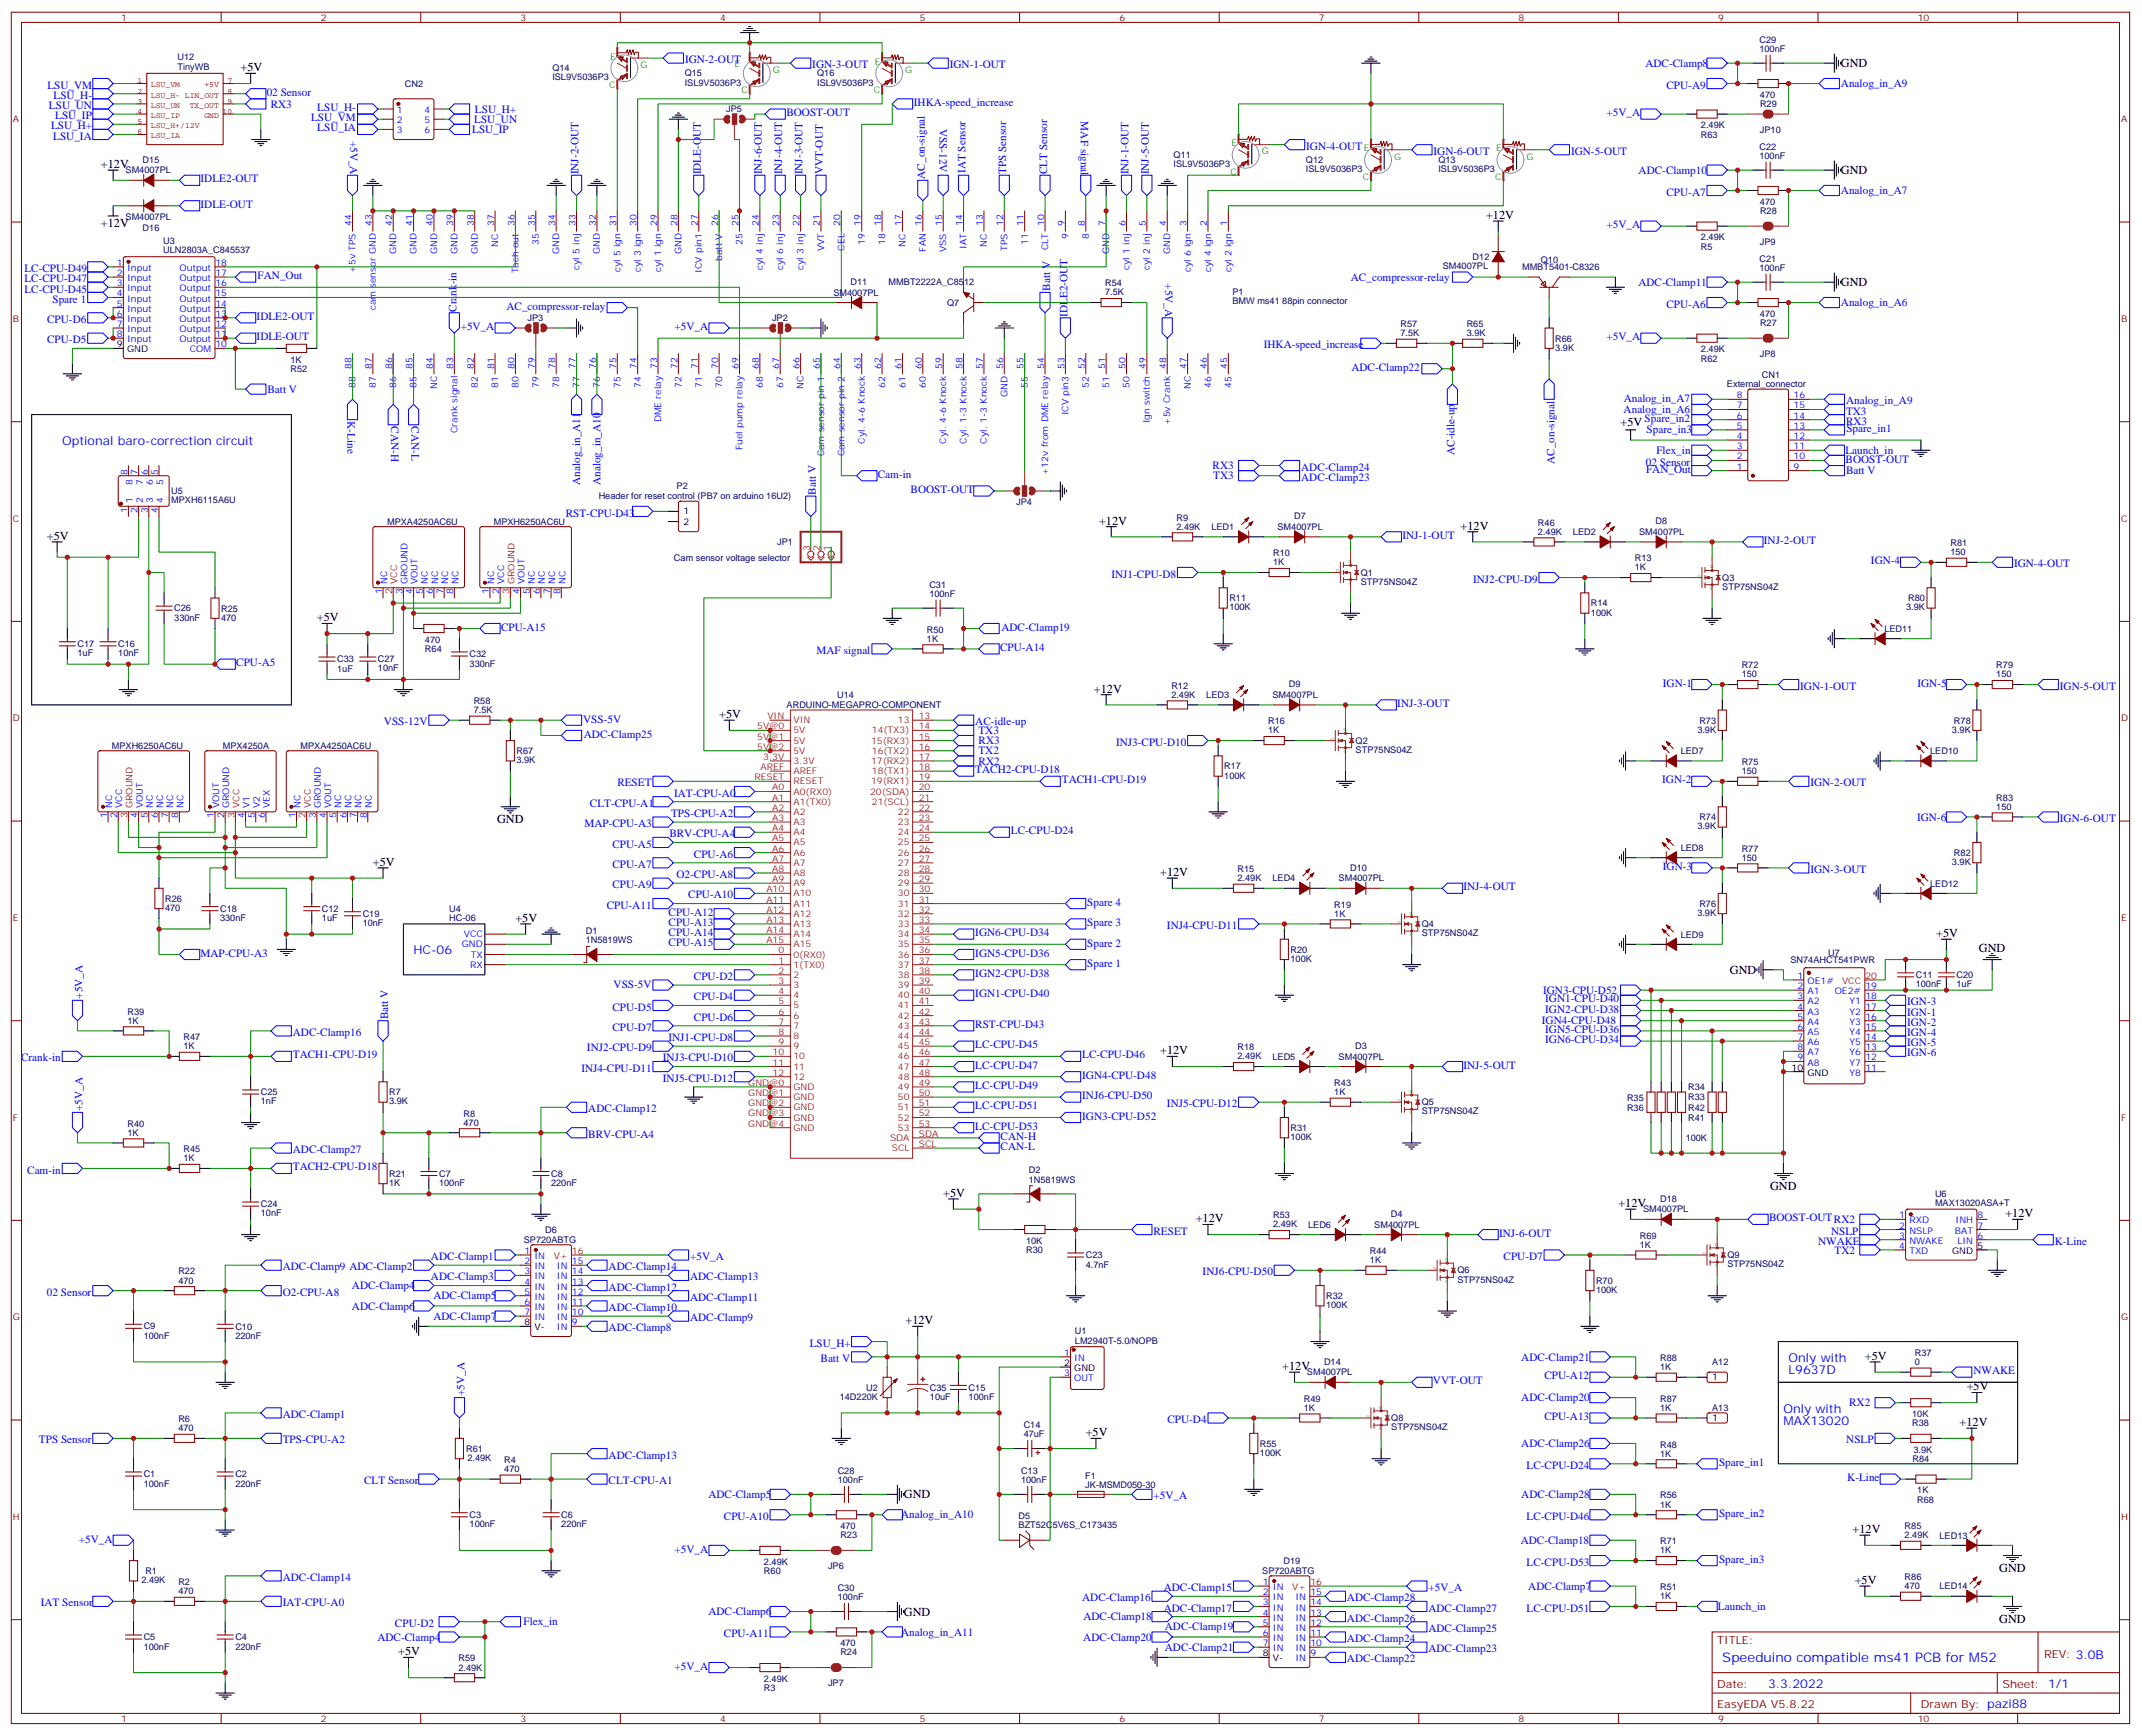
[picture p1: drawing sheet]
<svg xmlns="http://www.w3.org/2000/svg" width="742mm" height="601mm" viewBox="0 0 742 601" stroke-linecap="round" stroke-linejoin="round" font-family="sans-serif">
<defs><g id="words">
<text font-size="4.6" fill="#00f" x="596.6" y="575.7">Speeduino compatible ms41 PCB for M52</text>
<g font-size="4.2">
<text x="637.7" y="23.3">GND</text>
<text x="83.3" y="24.7">+5V</text>
<text x="35" y="58.2">+12V</text>
<text x="637.7" y="60.3">GND</text>
<text x="514.7" y="75.8">+12V</text>
<text x="35" y="78.7">+12V</text>
<text x="637.7" y="99.1">GND</text>
<text x="561.3" y="147.4">+5V</text>
<text x="380.7" y="181.7">+12V</text>
<text x="505.9" y="183.4">+12V</text>
<text x="16.3" y="187">+5V</text>
<text x="109.7" y="215.2">+5V</text>
<text x="378.9" y="239.9">+12V</text>
<text x="249.1" y="248.7">+5V</text>
<text x="172.2" y="285">GND</text>
<text x="129.2" y="299.9">+5V</text>
<text x="401.8" y="303.4">+12V</text>
<text x="178.5" y="319.3">+5V</text>
<text x="670.7" y="324.6">+5V</text>
<text x="685.5" y="329.8">GND</text>
<text x="599.2" y="337.3">GND</text>
<text x="401.8" y="365.1">+12V</text>
<text x="613.2" y="412">GND</text>
<text x="326.7" y="414.5">+5V</text>
<text x="560.6" y="418">+12V</text>
<text x="414.2" y="423.3">+12V</text>
<text x="694.7" y="421.6">+12V</text>
<text x="313.7" y="458.6">+12V</text>
<text x="646" y="471">+5V</text>
<text x="444.2" y="474.5">+12V</text>
<text x="681.2" y="481.5">+5V</text>
<text x="376.1" y="497.4">+5V</text>
<text x="678.8" y="493.9">+12V</text>
<text x="313.1" y="518.9">GND</text>
<text x="641.7" y="530.9">+12V</text>
<text x="692.5" y="544.3">GND</text>
<text x="642.4" y="548.6">+5V</text>
<text x="313.1" y="559.5">GND</text>
<text x="692.5" y="562">GND</text>
<text x="138" y="573.3">+5V</text>
</g>
<g font-size="4.2" fill="#00f">
<text x="21.6" y="154.2">Optional baro-correction circuit</text>
<text x="143.2" y="330.3">HC-06</text>
<text x="619.5" y="471.7">Only with</text>
<text x="619.5" y="475.9">L9637D</text>
<text x="617.7" y="489.3">Only with</text>
<text x="617.7" y="493.5">MAX13020</text>
<text x="612.5" y="584.6">3.3.2022</text>
</g>
<g font-size="3.9" fill="#00f">
<text x="237.3" y="21.9">IGN-2-OUT</text>
<text x="281.4" y="23.6">IGN-3-OUT</text>
<text x="329" y="23.6">IGN-1-OUT</text>
<text x="569.9" y="23.1">ADC-Clamp8</text>
<text x="16.4" y="30.7">LSU_VM</text>
<text x="18.5" y="34.2">LSU_H-</text>
<text x="92.4" y="33.2">02 Sensor</text>
<text x="577.3" y="30.7">CPU-A9</text>
<text x="637.7" y="30.2">Analog_in_A9</text>
<text x="17" y="37.7">LSU_UN</text>
<text x="19.1" y="41.3">LSU_IP</text>
<text x="93.8" y="37.2">RX3</text>
<text x="107.7" y="42">LSU_VM</text>
<text x="109.9" y="38.5">LSU_H-</text>
<text x="164.5" y="39.1">LSU_H+</text>
<text x="272.4" y="40.3">BOOST-OUT</text>
<text x="316.6" y="36.7">IHKA-speed_increase</text>
<text x="556.5" y="40.3">+5V_A</text>
<text x="17.7" y="44.8">LSU_H+</text>
<text x="109.9" y="45.5">LSU_IA</text>
<text x="163.6" y="46.1">LSU_IP</text>
<text x="164.3" y="42.6">LSU_UN</text>
<text x="325.4" y="44.6" transform="rotate(90 325.4 44.6)">VSS-12V</text>
<text x="374.3" y="42.1" transform="rotate(90 374.3 42.1)">MAF signal</text>
<text x="18.4" y="48.3">LSU_IA</text>
<text x="121.3" y="48.8" transform="rotate(90 121.3 48.8)">+5V_A</text>
<text x="452.5" y="51.9">IGN-4-OUT</text>
<text x="496.6" y="53.6">IGN-6-OUT</text>
<text x="544.2" y="53.6">IGN-5-OUT</text>
<text x="334.5" y="59.9" transform="rotate(-90 334.5 59.9)">IAT Sensor</text>
<text x="69.5" y="63.1">IDLE2-OUT</text>
<text x="200.4" y="60.4" transform="rotate(-90 200.4 60.4)">INJ-2-OUT</text>
<text x="242.7" y="60.4" transform="rotate(-90 242.7 60.4)">IDLE-OUT</text>
<text x="263.9" y="60.4" transform="rotate(-90 263.9 60.4)">INJ-6-OUT</text>
<text x="271" y="60.4" transform="rotate(-90 271 60.4)">INJ-4-OUT</text>
<text x="278" y="60.4" transform="rotate(-90 278 60.4)">INJ-3-OUT</text>
<text x="285.1" y="60.4" transform="rotate(-90 285.1 60.4)">VVT-OUT</text>
<text x="320.3" y="61.9" transform="rotate(-90 320.3 61.9)">AC_on-signal</text>
<text x="348.6" y="60.3" transform="rotate(-90 348.6 60.3)">TPS Sensor</text>
<text x="362.7" y="60.3" transform="rotate(-90 362.7 60.3)">CLT Sensor</text>
<text x="390.9" y="60.4" transform="rotate(-90 390.9 60.4)">INJ-1-OUT</text>
<text x="398" y="60.4" transform="rotate(-90 398 60.4)">INJ-5-OUT</text>
<text x="567.6" y="60.1">ADC-Clamp10</text>
<text x="69.5" y="72">IDLE-OUT</text>
<text x="577.3" y="67.7">CPU-A7</text>
<text x="637.7" y="67.2">Analog_in_A7</text>
<text x="556.5" y="79.1">+5V_A</text>
<text x="8.4" y="94.2">LC-CPU-D49</text>
<text x="8.4" y="97.8">LC-CPU-D47</text>
<text x="8.4" y="101.3">LC-CPU-D45</text>
<text x="89.2" y="96.7">FAN_Out</text>
<text x="363.7" y="100.7" transform="rotate(-90 363.7 100.7)">Batt V</text>
<text x="403.6" y="98.2" transform="rotate(90 403.6 98.2)">+5V_A</text>
<text x="467.9" y="97.2">AC_compressor-relay</text>
<text x="567.5" y="99">ADC-Clamp11</text>
<text x="18.2" y="104.8">Spare 1</text>
<text x="175.4" y="107.2">AC_compressor-relay</text>
<text x="577.3" y="106.5">CPU-A6</text>
<text x="637.7" y="106">Analog_in_A6</text>
<text x="16.3" y="111.8">CPU-D6</text>
<text x="88.9" y="110.8">IDLE2-OUT</text>
<text x="158.1" y="108" transform="rotate(-90 158.1 108)">Crank-in</text>
<text x="369.7" y="109.8" transform="rotate(-90 369.7 109.8)">IDLE2-OUT</text>
<text x="16.3" y="118.9">CPU-D5</text>
<text x="88.9" y="117.8">IDLE-OUT</text>
<text x="159.6" y="114.4">+5V_A</text>
<text x="233.7" y="114.4">+5V_A</text>
<text x="556.5" y="117.9">+5V_A</text>
<text x="437.8" y="120.6">IHKA-speed_increase</text>
<text x="468.1" y="128.5">ADC-Clamp22</text>
<text x="92.6" y="136">Batt V</text>
<text x="562.4" y="143.1">Analog_in_A6</text>
<text x="562.4" y="139.3">Analog_in_A7</text>
<text x="639.4" y="143.6">TX3</text>
<text x="639.4" y="140.1">Analog_in_A9</text>
<text x="120.3" y="145.9" transform="rotate(90 120.3 145.9)">K-Line</text>
<text x="135.5" y="147.6" transform="rotate(90 135.5 147.6)">CAN-H</text>
<text x="142.6" y="147.6" transform="rotate(90 142.6 147.6)">CAN-L</text>
<text x="569.7" y="146.1">Spare_in2</text>
<text x="639.4" y="147.1">RX3</text>
<text x="639.6" y="149.6">Spare_in1</text>
<text x="570.4" y="150.1">Spare_in3</text>
<text x="503.9" y="157.6" transform="rotate(-90 503.9 157.6)">AC-idle-up</text>
<text x="538.4" y="160.6" transform="rotate(-90 538.4 160.6)">AC_on-signal</text>
<text x="570.1" y="161.2">02 Sensor</text>
<text x="573.8" y="157.2">Flex_in</text>
<text x="639.2" y="157.2">Launch_in</text>
<text x="639.3" y="160.2">BOOST-OUT</text>
<text x="201" y="167.9" transform="rotate(-90 201 167.9)">Analog_in_A11</text>
<text x="208" y="168" transform="rotate(-90 208 168)">Analog_in_A10</text>
<text x="304.1" y="165.4">Cam-in</text>
<text x="420" y="162.5">RX3</text>
<text x="420.3" y="166">TX3</text>
<text x="450.7" y="163">ADC-Clamp24</text>
<text x="450.7" y="166.5">ADC-Clamp23</text>
<text x="570.2" y="163.7">FAN_Out</text>
<text x="639.4" y="164.2">Batt V</text>
<text x="282.6" y="171.3" transform="rotate(-90 282.6 171.3)">Batt V</text>
<text x="315.4" y="170.8">BOOST-OUT</text>
<text x="196" y="178.9">RST-CPU-D43</text>
<text x="485.8" y="186.6">INJ-1-OUT</text>
<text x="611" y="188.4">INJ-2-OUT</text>
<text x="648.1" y="195.4">IGN-4</text>
<text x="697.7" y="196.5">IGN-4-OUT</text>
<text x="385" y="200">INJ1-CPU-D8</text>
<text x="510.2" y="201.8">INJ2-CPU-D9</text>
<text x="173.6" y="218.4">CPU-A15</text>
<text x="346.9" y="218.4">ADC-Clamp19</text>
<text x="282.9" y="226.5">MAF signal</text>
<text x="346.4" y="225.4">CPU-A14</text>
<text x="81.8" y="230.7">CPU-A5</text>
<text x="576" y="237.8">IGN-1</text>
<text x="623.6" y="238.8">IGN-1-OUT</text>
<text x="664.2" y="237.8">IGN-5</text>
<text x="713.5" y="238.8">IGN-5-OUT</text>
<text x="484" y="244.8">INJ-3-OUT</text>
<text x="133" y="251.2">VSS-12V</text>
<text x="202" y="250.5">VSS-5V</text>
<text x="337.8" y="251.1">AC-idle-up</text>
<text x="202.3" y="255.5">ADC-Clamp25</text>
<text x="338.9" y="254.2">TX3</text>
<text x="339" y="257.7">RX3</text>
<text x="338.9" y="261.3">TX2</text>
<text x="386.6" y="258.2">INJ3-CPU-D10</text>
<text x="337.8" y="267.8">TACH2-CPU-D18</text>
<text x="339" y="264.8">RX2</text>
<text x="213.8" y="272.3">RESET</text>
<text x="233.5" y="275.9">IAT-CPU-A0</text>
<text x="367.8" y="271.3">TACH1-CPU-D19</text>
<text x="575.8" y="271.3">IGN-2</text>
<text x="627.1" y="272.3">IGN-2-OUT</text>
<text x="204.3" y="279.4">CLT-CPU-A1</text>
<text x="202.5" y="286.5">MAP-CPU-A3</text>
<text x="232.4" y="282.9">TPS-CPU-A2</text>
<text x="664.1" y="284.2">IGN-6</text>
<text x="713.5" y="284.7">IGN-6-OUT</text>
<text x="212.1" y="293.5">CPU-A5</text>
<text x="231.9" y="290">BRV-CPU-A4</text>
<text x="350.2" y="288.9">LC-CPU-D24</text>
<text x="240.4" y="297">CPU-A6</text>
<text x="212.1" y="300.6">CPU-A7</text>
<text x="234.3" y="304.1">O2-CPU-A8</text>
<text x="576" y="301.3">IGN-3</text>
<text x="627.1" y="302.3">IGN-3-OUT</text>
<text x="212.1" y="307.6">CPU-A9</text>
<text x="238.4" y="311.1">CPU-A10</text>
<text x="506.9" y="308.3">INJ-4-OUT</text>
<text x="210.2" y="314.7">CPU-A11</text>
<text x="231.6" y="317.1">CPU-A12</text>
<text x="376.6" y="313.7">Spare 4</text>
<text x="231.6" y="320.7">CPU-A13</text>
<text x="376.6" y="320.7">Spare 3</text>
<text x="404.2" y="321.7">INJ4-CPU-D11</text>
<text x="231.6" y="327.7">CPU-A15</text>
<text x="231.6" y="324.2">CPU-A14</text>
<text x="337.8" y="324.2">IGN6-CPU-D34</text>
<text x="376.6" y="327.8">Spare 2</text>
<text x="69.5" y="331.3">MAP-CPU-A3</text>
<text x="337.8" y="331.3">IGN5-CPU-D36</text>
<text x="376.6" y="334.8">Spare 1</text>
<text x="240.4" y="339.4">CPU-D2</text>
<text x="337.8" y="338.3">IGN2-CPU-D38</text>
<text x="28.6" y="345.9" transform="rotate(-90 28.6 345.9)">+5V_A</text>
<text x="212.6" y="342.2">VSS-5V</text>
<text x="240.4" y="346.4">CPU-D4</text>
<text x="337.8" y="345.4">IGN1-CPU-D40</text>
<text x="534.5" y="344.3">IGN3-CPU-D52</text>
<text x="535.2" y="347.1">IGN1-CPU-D40</text>
<text x="134.4" y="353" transform="rotate(-90 134.4 353)">Batt V</text>
<text x="212.1" y="350">CPU-D5</text>
<text x="240.4" y="353.5">CPU-D6</text>
<text x="535.2" y="350.7">IGN2-CPU-D38</text>
<text x="660.6" y="348.2">IGN-3</text>
<text x="660.6" y="351.7">IGN-1</text>
<text x="101.5" y="358.8">ADC-Clamp16</text>
<text x="212.1" y="357">CPU-D7</text>
<text x="337.8" y="356">RST-CPU-D43</text>
<text x="534.1" y="354.8">IGN4-CPU-D48</text>
<text x="535.2" y="357.7">IGN5-CPU-D36</text>
<text x="660.6" y="358.8">IGN-4</text>
<text x="660.6" y="355.2">IGN-2</text>
<text x="203.3" y="364.1">INJ2-CPU-D9</text>
<text x="231.5" y="360.5">INJ1-CPU-D8</text>
<text x="337.8" y="363">LC-CPU-D45</text>
<text x="535.2" y="361.2">IGN6-CPU-D34</text>
<text x="660.6" y="362.3">IGN-5</text>
<text x="660.6" y="365.8">IGN-6</text>
<text x="7.3" y="367.6">Crank-in</text>
<text x="101.5" y="366.5">TACH1-CPU-D19</text>
<text x="201.4" y="371.1">INJ4-CPU-D11</text>
<text x="229.6" y="367.6">INJ3-CPU-D10</text>
<text x="337.8" y="370.1">LC-CPU-D47</text>
<text x="374.9" y="366.5">LC-CPU-D46</text>
<text x="506.9" y="370.1">INJ-5-OUT</text>
<text x="229.6" y="374.6">INJ5-CPU-D12</text>
<text x="337.8" y="377.1">LC-CPU-D49</text>
<text x="374.9" y="373.6">IGN4-CPU-D48</text>
<text x="374.9" y="380.6">INJ6-CPU-D50</text>
<text x="404.2" y="383.5">INJ5-CPU-D12</text>
<text x="28.6" y="384.7" transform="rotate(-90 28.6 384.7)">+5V_A</text>
<text x="203.8" y="385.2">ADC-Clamp12</text>
<text x="337.8" y="384.2">LC-CPU-D51</text>
<text x="374.9" y="387.7">IGN3-CPU-D52</text>
<text x="203.8" y="394.1">BRV-CPU-A4</text>
<text x="337.8" y="391.2">LC-CPU-D53</text>
<text x="346.6" y="394.8">CAN-H</text>
<text x="101.5" y="399.3">ADC-Clamp27</text>
<text x="346.6" y="398.3">CAN-L</text>
<text x="9.4" y="406.4">Cam-in</text>
<text x="101.5" y="405.3">TACH2-CPU-D18</text>
<text x="612.8" y="423">BOOST-OUTRX2</text>
<text x="399.6" y="427.6">RESET</text>
<text x="519.3" y="428.3">INJ-6-OUT</text>
<text x="629.7" y="431.1">NWAKE</text>
<text x="634.2" y="427.6">NSLP</text>
<text x="711.8" y="431.1">K-Line</text>
<text x="149.3" y="436.4">ADC-Clamp1</text>
<text x="239" y="436.4">+5V_A</text>
<text x="520.8" y="436.4">CPU-D7</text>
<text x="635.5" y="434.1">TX2</text>
<text x="97.9" y="439.9">ADC-Clamp9 ADC-Clamp2</text>
<text x="149.3" y="443.4">ADC-Clamp3</text>
<text x="210.8" y="439.9">ADC-Clamp14</text>
<text x="239" y="443.4">ADC-Clamp13</text>
<text x="416.6" y="441.7">INJ6-CPU-D50</text>
<text x="16.2" y="448.7">02 Sensor</text>
<text x="97.9" y="448.7">O2-CPU-A8</text>
<text x="121.9" y="446.4">ADC-Clamp4</text>
<text x="150.1" y="450">ADC-Clamp5</text>
<text x="210.8" y="447">ADC-Clamp12</text>
<text x="121.9" y="453.5">ADC-Clamp6</text>
<text x="210.8" y="454">ADC-Clamp10</text>
<text x="239" y="450.5">ADC-Clamp11</text>
<text x="150.1" y="457">ADC-Clamp7</text>
<text x="210.8" y="461.1">ADC-Clamp8</text>
<text x="239" y="457.6">ADC-Clamp9</text>
<text x="280.5" y="466.4">LSU_H+</text>
<text x="284.2" y="471.7">Batt V</text>
<text x="526.9" y="471.2">ADC-Clamp21</text>
<text x="496.3" y="479.4">VVT-OUT</text>
<text x="535" y="477.7">CPU-A12</text>
<text x="683.6" y="476">NWAKE</text>
<text x="160.9" y="483.5" transform="rotate(-90 160.9 483.5)">+5V_A</text>
<text x="526.9" y="485.3">ADC-Clamp20</text>
<text x="97.9" y="491.1">ADC-Clamp1</text>
<text x="535" y="491.8">CPU-A13</text>
<text x="640.5" y="487">RX2</text>
<text x="404.4" y="492.8">CPU-D4</text>
<text x="13.5" y="499.9">TPS Sensor</text>
<text x="97.9" y="499.9">TPS-CPU-A2</text>
<text x="526.9" y="501.2">ADC-Clamp26</text>
<text x="639.5" y="499.9">NSLP</text>
<text x="210.8" y="505.2">ADC-Clamp13</text>
<text x="528.8" y="508.8">LC-CPU-D24</text>
<text x="595.5" y="507.7">Spare_in1</text>
<text x="126.1" y="514">CLT Sensor</text>
<text x="210.8" y="514">CLT-CPU-A1</text>
<text x="639.9" y="512.9">K-Line</text>
<text x="245.4" y="518.8">ADC-Clamp5</text>
<text x="399.6" y="519.3">+5V_A</text>
<text x="526.9" y="518.8">ADC-Clamp28</text>
<text x="250.8" y="526.3">CPU-A10</text>
<text x="312.1" y="525.8">Analog_in_A10</text>
<text x="528.8" y="526.4">LC-CPU-D46</text>
<text x="595.5" y="525.3">Spare_in2</text>
<text x="27.3" y="534.2">+5V_A</text>
<text x="233.7" y="537.7">+5V_A</text>
<text x="526.8" y="534.7">ADC-Clamp18</text>
<text x="528.8" y="542.3">LC-CPU-D53</text>
<text x="595.5" y="541.2">Spare_in3</text>
<text x="97.9" y="547.5">ADC-Clamp14</text>
<text x="403.1" y="551">ADC-Clamp15</text>
<text x="494.8" y="551">+5V_A</text>
<text x="529.4" y="550.5">ADC-Clamp7</text>
<text x="14.1" y="556.3">IAT Sensor</text>
<text x="97.9" y="556.3">IAT-CPU-A0</text>
<text x="374.9" y="554.6">ADC-Clamp16</text>
<text x="466.6" y="554.6">ADC-Clamp28</text>
<text x="595.1" y="557.6">Launch_in</text>
<text x="136.8" y="563.4">CPU-D2</text>
<text x="181.3" y="562.9">Flex_in</text>
<text x="245.4" y="559.3">ADC-Clamp6</text>
<text x="375.3" y="561.1">ADC-Clamp18</text>
<text x="403.1" y="558.1">ADC-Clamp17</text>
<text x="466.6" y="561.6">ADC-Clamp26</text>
<text x="494.8" y="558.1">ADC-Clamp27</text>
<text x="528.8" y="558.1">LC-CPU-D51</text>
<text x="130.7" y="568.1">ADC-Clamp4</text>
<text x="250.8" y="566.9">CPU-A11</text>
<text x="312.1" y="566.4">Analog_in_A11</text>
<text x="375.2" y="568.1">ADC-Clamp20</text>
<text x="403.5" y="564.6">ADC-Clamp19</text>
<text x="466.6" y="568.7">ADC-Clamp24</text>
<text x="494.8" y="565.1">ADC-Clamp25</text>
<text x="403.5" y="571.7">ADC-Clamp21</text>
<text x="466.6" y="575.7">ADC-Clamp22</text>
<text x="494.8" y="572.2">ADC-Clamp23</text>
<text x="233.7" y="578.3">+5V_A</text>
</g>
<g font-size="3.9" fill="#800">
<text x="594.8" y="569.4">TITLE:</text>
<text x="708.1" y="574.3">REV: 3.0B</text>
<text x="594.8" y="584.6">Date:</text>
<text x="693.6" y="584.6">Sheet: 1/1</text>
<text x="594.8" y="591.6">EasyEDA V5.8.22</text>
<text x="665.4" y="591.6">Drawn By: pazi88</text>
</g>
<g font-size="3.2" fill="#800">
<text x="42" y="7.2">1</text>
<text x="111.2" y="7.2">2</text>
<text x="180.3" y="7.2">3</text>
<text x="249.4" y="7.2">4</text>
<text x="318.6" y="7.2">5</text>
<text x="387.7" y="7.2">6</text>
<text x="456.9" y="7.2">7</text>
<text x="526" y="7.2">8</text>
<text x="595.2" y="7.2">9</text>
<text x="664.3" y="7.2">10</text>
<text x="4.4" y="42.3">A</text>
<text x="734.7" y="42.3">A</text>
<text x="4.4" y="111.5">B</text>
<text x="734.7" y="111.5">B</text>
<text x="4.4" y="180.6">C</text>
<text x="734.7" y="180.6">C</text>
<text x="4.4" y="249.8">D</text>
<text x="734.7" y="249.8">D</text>
<text x="4.4" y="318.9">E</text>
<text x="734.7" y="318.9">E</text>
<text x="4.4" y="388.1">F</text>
<text x="734.7" y="388.1">F</text>
<text x="4.4" y="457.2">G</text>
<text x="734.7" y="457.2">G</text>
<text x="4.4" y="526.3">H</text>
<text x="734.7" y="526.3">H</text>
<text x="42" y="596.4">1</text>
<text x="111.2" y="596.4">2</text>
<text x="180.3" y="596.4">3</text>
<text x="249.4" y="596.4">4</text>
<text x="318.6" y="596.4">5</text>
<text x="387.7" y="596.4">6</text>
<text x="456.9" y="596.4">7</text>
<text x="526" y="596.4">8</text>
<text x="595.2" y="596.4">9</text>
<text x="664.3" y="596.4">10</text>
</g>
<g font-size="3.2" fill="#000080">
<text x="609.4" y="18">100nF</text>
<text x="609.4" y="14.8">C29</text>
<text x="61.5" y="20.9">U12</text>
<text x="61.5" y="24.3">TinyWB</text>
<text x="191.3" y="27.9">ISL9V5036P3</text>
<text x="191.3" y="24.7">Q14</text>
<text x="237.2" y="29.6">ISL9V5036P3</text>
<text x="237.2" y="26.5">Q15</text>
<text x="283" y="29.6">ISL9V5036P3</text>
<text x="283" y="26.5">Q16</text>
<text x="140.2" y="30">CN2</text>
<text x="609.6" y="33.9">470</text>
<text x="251.6" y="38.9">JP5</text>
<text x="609.7" y="37.1">R29</text>
<text x="589.2" y="44.5">2.49K</text>
<text x="589.2" y="47.6">R63</text>
<text x="609.6" y="45.9">JP10</text>
<text x="609.4" y="51.9">C22</text>
<text x="49.4" y="56.3">D15</text>
<text x="406.5" y="57.9">ISL9V5036P3</text>
<text x="406.5" y="54.7">Q11</text>
<text x="452.4" y="59.6">ISL9V5036P3</text>
<text x="452.4" y="56.4">Q12</text>
<text x="498.2" y="59.6">ISL9V5036P3</text>
<text x="498.2" y="56.4">Q13</text>
<text x="609.4" y="55">100nF</text>
<text x="43.5" y="60">SM4007PL</text>
<text x="609.6" y="70.9">470</text>
<text x="43.5" y="76.1">SM4007PL</text>
<text x="609.7" y="74.1">R28</text>
<text x="49.4" y="79.8">D16</text>
<text x="589.2" y="83.3">2.49K</text>
<text x="56.6" y="87.7">ULN2803A_C845537</text>
<text x="56.6" y="84.5">U3</text>
<text x="589.2" y="86.4">R5</text>
<text x="609.6" y="84.8">JP9</text>
<text x="499.8" y="93.2">SM4007PL</text>
<text x="510.1" y="90">D12</text>
<text x="527.2" y="93.5">MMBT5401-C8326</text>
<text x="533.7" y="91">Q10</text>
<text x="609.4" y="93.8">100nF</text>
<text x="609.4" y="90.7">C21</text>
<text x="294.6" y="98.7">D11</text>
<text x="307.8" y="98.9">MMBT2222A_C8512</text>
<text x="382.8" y="99.1">R54</text>
<text x="288.7" y="102.4">SM4007PL</text>
<text x="328" y="105.9">Q7</text>
<text x="382.8" y="102.3">7.5K</text>
<text x="426.9" y="105.3">BMW ms41 88pin connector</text>
<text x="426.9" y="102.2">P1</text>
<text x="182.8" y="111.2">JP3</text>
<text x="267.4" y="111.2">JP2</text>
<text x="485.1" y="113.2">R57</text>
<text x="508" y="113.2">R65</text>
<text x="609.6" y="109.7">470</text>
<text x="609.7" y="112.9">R27</text>
<text x="485.1" y="116.4">7.5K</text>
<text x="508" y="116.4">3.9K</text>
<text x="538.7" y="118.3">R66</text>
<text x="100.6" y="125.6">1K</text>
<text x="538.7" y="121.4">3.9K</text>
<text x="589.2" y="122.1">2.49K</text>
<text x="589.2" y="125.2">R62</text>
<text x="609.6" y="123.6">JP8</text>
<text x="100.6" y="128.8">R52</text>
<text x="610.3" y="130.8">CN1</text>
<text x="598.2" y="134.1">External_connector</text>
<text x="59.3" y="171.1">U5</text>
<text x="207.4" y="172.9">Header for reset control (PB7 on arduino 16U2)</text>
<text x="234.4" y="169.3">P2</text>
<text x="59.3" y="174.3">MPXH6115A6U</text>
<text x="352" y="174.9">JP4</text>
<text x="448.3" y="179.8">D7</text>
<text x="134.1" y="181.8">MPXA4250AC6U</text>
<text x="171" y="181.8">MPXH6250AC6U</text>
<text x="407.5" y="183.4">2.49K</text>
<text x="407.5" y="180.3">R9</text>
<text x="419.6" y="183.6">LED1</text>
<text x="442.5" y="183.5">SM4007PL</text>
<text x="532.7" y="185.2">2.49K</text>
<text x="532.7" y="182">R46</text>
<text x="544.8" y="185.3">LED2</text>
<text x="567.8" y="185.3">SM4007PL</text>
<text x="573.5" y="181.6">D8</text>
<text x="269.2" y="188.8">JP1</text>
<text x="675.6" y="189.1">R81</text>
<text x="233.5" y="194.1">Cam sensor voltage selector</text>
<text x="441" y="195.8">1K</text>
<text x="441" y="192.6">R10</text>
<text x="566.3" y="197.6">1K</text>
<text x="566.3" y="194.4">R13</text>
<text x="675.6" y="192.3">150</text>
<text x="321.9" y="203.6">C31</text>
<text x="471.3" y="202.5">STP75NS04Z</text>
<text x="471.3" y="199.3">Q1</text>
<text x="596.6" y="201.1">Q3</text>
<text x="321.9" y="206.7">100nF</text>
<text x="425.8" y="208.2">R11</text>
<text x="551.1" y="210">R14</text>
<text x="596.6" y="204.3">STP75NS04Z</text>
<text x="661" y="208.2">R80</text>
<text x="60.4" y="215">330nF</text>
<text x="60.4" y="211.7">C26</text>
<text x="76.6" y="214.9">470</text>
<text x="76.6" y="211.8">R25</text>
<text x="425.8" y="211.4">100K</text>
<text x="551.1" y="213.2">100K</text>
<text x="660.3" y="211.4">3.9K</text>
<text x="321.1" y="219.1">R50</text>
<text x="652.7" y="218.8">LED11</text>
<text x="26.8" y="227.3">1uF</text>
<text x="26.8" y="224.1">C17</text>
<text x="41" y="227.2">10nF</text>
<text x="41" y="224">C16</text>
<text x="147.2" y="222.6">470</text>
<text x="147.2" y="225.8">R64</text>
<text x="162.7" y="227.6">C32</text>
<text x="321.1" y="222.2">1K</text>
<text x="116.8" y="232.6">1uF</text>
<text x="116.8" y="229.4">C33</text>
<text x="130.9" y="232.5">10nF</text>
<text x="130.9" y="229.3">C27</text>
<text x="162.7" y="230.8">330nF</text>
<text x="603.3" y="231.4">R72</text>
<text x="691.5" y="231.4">R79</text>
<text x="405.7" y="238.5">R12</text>
<text x="446.5" y="238">D9</text>
<text x="603.3" y="234.6">150</text>
<text x="691.5" y="234.6">150</text>
<text x="164.1" y="243.8">R58</text>
<text x="272.5" y="245.3">ARDUINO-MEGAPRO-COMPONENT</text>
<text x="290" y="241.7">U14</text>
<text x="405.7" y="241.7">2.49K</text>
<text x="417.8" y="241.8">LED3</text>
<text x="440.8" y="241.7">SM4007PL</text>
<text x="164.1" y="246.9">7.5K</text>
<text x="439.3" y="250.8">R16</text>
<text x="588.6" y="250.6">R73</text>
<text x="676.8" y="250.6">R78</text>
<text x="439.3" y="254">1K</text>
<text x="469.6" y="257.5">Q2</text>
<text x="587.9" y="253.7">3.9K</text>
<text x="676.1" y="253.7">3.9K</text>
<text x="38.7" y="259.4">MPXH6250AC6U</text>
<text x="77.2" y="259.4">MPX4250A</text>
<text x="104.1" y="259.4">MPXA4250AC6U</text>
<text x="178.9" y="261.1">R67</text>
<text x="469.6" y="260.7">STP75NS04Z</text>
<text x="582.2" y="261.2">LED7</text>
<text x="668.6" y="261.2">LED10</text>
<text x="178.9" y="264.3">3.9K</text>
<text x="424.1" y="269.6">100K</text>
<text x="424.1" y="266.4">R17</text>
<text x="603.3" y="268.1">150</text>
<text x="603.3" y="264.9">R75</text>
<text x="691.5" y="280.5">150</text>
<text x="691.5" y="277.3">R83</text>
<text x="587.9" y="287.2">3.9K</text>
<text x="588.6" y="284.1">R74</text>
<text x="582.2" y="294.7">LED8</text>
<text x="603.3" y="298.1">150</text>
<text x="603.3" y="294.9">R77</text>
<text x="676.1" y="299.6">3.9K</text>
<text x="676.8" y="296.4">R82</text>
<text x="428.7" y="305.2">2.49K</text>
<text x="428.7" y="302">R15</text>
<text x="440.8" y="305.3">LED4</text>
<text x="463.7" y="305.2">SM4007PL</text>
<text x="467.7" y="301.5">D10</text>
<text x="668.6" y="307">LED12</text>
<text x="57.2" y="315.5">470</text>
<text x="57.2" y="312.3">R26</text>
<text x="76.2" y="315.8">C18</text>
<text x="111.5" y="315.9">C12</text>
<text x="125.6" y="317.5">C19</text>
<text x="155.6" y="315.7">U4</text>
<text x="462.2" y="317.5">1K</text>
<text x="462.2" y="314.3">R19</text>
<text x="587.9" y="317.2">3.9K</text>
<text x="588.6" y="314.1">R76</text>
<text x="76.2" y="319">330nF</text>
<text x="111.5" y="319">1uF</text>
<text x="125.6" y="320.7">10nF</text>
<text x="155.6" y="318.9">HC-06</text>
<text x="202.9" y="323.4">D1</text>
<text x="492.5" y="321">Q4</text>
<text x="202.9" y="326.7">1N5819WS</text>
<text x="447" y="329.9">R20</text>
<text x="492.5" y="324.2">STP75NS04Z</text>
<text x="582.2" y="324.7">LED9</text>
<text x="447" y="333.1">100K</text>
<text x="620.2" y="333.5">SN74AHCT541PWR</text>
<text x="633.3" y="331">U7</text>
<text x="663.6" y="341.7">100nF</text>
<text x="663.6" y="338.8">C11</text>
<text x="677.7" y="341.9">1uF</text>
<text x="677.7" y="338.7">C20</text>
<text x="44.1" y="351.4">R39</text>
<text x="44.1" y="354.5">1K</text>
<text x="63.5" y="363.4">1K</text>
<text x="63.5" y="360.2">R47</text>
<text x="428.7" y="363.7">R18</text>
<text x="469.4" y="363.2">D3</text>
<text x="428.7" y="366.9">2.49K</text>
<text x="440.8" y="367">LED5</text>
<text x="463.7" y="367">SM4007PL</text>
<text x="462.2" y="376.1">R43</text>
<text x="584.7" y="377.5">R34</text>
<text x="90.3" y="382.5">1nF</text>
<text x="90.3" y="379.3">C25</text>
<text x="134.8" y="382.5">3.9K</text>
<text x="134.8" y="379.3">R7</text>
<text x="462.2" y="379.2">1K</text>
<text x="492.5" y="382.8">Q5</text>
<text x="563.6" y="381.1">R35</text>
<text x="584.7" y="381.1">R33</text>
<text x="160.6" y="389.8">470</text>
<text x="160.6" y="386.7">R8</text>
<text x="492.5" y="385.9">STP75NS04Z</text>
<text x="563.6" y="384.6">R36</text>
<text x="584.7" y="388.1">R41</text>
<text x="584.7" y="384.6">R42</text>
<text x="44.1" y="393.3">1K</text>
<text x="44.1" y="390.2">R40</text>
<text x="447" y="394.8">100K</text>
<text x="447" y="391.7">R31</text>
<text x="583.9" y="395.2">100K</text>
<text x="63.5" y="399">R45</text>
<text x="63.5" y="402.2">1K</text>
<text x="134.8" y="407.5">R21</text>
<text x="152.1" y="407.5">C7</text>
<text x="190.9" y="407.5">C8</text>
<text x="356.4" y="406.3">D2</text>
<text x="134.8" y="410.8">1K</text>
<text x="152.1" y="410.8">100nF</text>
<text x="190.9" y="410.8">220nF</text>
<text x="356.4" y="409.6">1N5819WS</text>
<text x="90.3" y="418">C24</text>
<text x="569.1" y="419.9">SM4007PL</text>
<text x="575" y="416.2">D18</text>
<text x="670.3" y="417.6">MAX13020ASA+T</text>
<text x="670.3" y="414.5">U6</text>
<text x="90.3" y="421.2">10nF</text>
<text x="441" y="425.1">2.49K</text>
<text x="441" y="421.9">R53</text>
<text x="453.1" y="425.2">LED6</text>
<text x="476" y="425.2">SM4007PL</text>
<text x="481.8" y="421.4">D4</text>
<text x="181.5" y="430.5">SP720ABTG</text>
<text x="188.9" y="426.9">D6</text>
<text x="355.4" y="430.7">10K</text>
<text x="568" y="429">R69</text>
<text x="355.4" y="433.9">R30</text>
<text x="376.1" y="435.8">C23</text>
<text x="474.5" y="437.4">1K</text>
<text x="474.5" y="434.3">R44</text>
<text x="568" y="432.2">1K</text>
<text x="598.3" y="435.7">Q9</text>
<text x="61.8" y="441.4">R22</text>
<text x="376.1" y="439">4.7nF</text>
<text x="504.9" y="441">Q6</text>
<text x="598.3" y="438.9">STP75NS04Z</text>
<text x="61.8" y="444.5">470</text>
<text x="459.4" y="449.9">R32</text>
<text x="504.9" y="444.1">STP75NS04Z</text>
<text x="552.8" y="447.8">100K</text>
<text x="552.8" y="444.6">R70</text>
<text x="459.4" y="453.1">100K</text>
<text x="49.8" y="460.4">C9</text>
<text x="81.5" y="460.4">C10</text>
<text x="49.8" y="463.5">100nF</text>
<text x="81.5" y="463.7">220nF</text>
<text x="372.3" y="465.3">LM2940T-5.0/NOPB</text>
<text x="372.3" y="462.1">U1</text>
<text x="458.6" y="472.6">D14</text>
<text x="575.1" y="471.3">R88</text>
<text x="593.1" y="472.8">A12</text>
<text x="663.3" y="472.7">0</text>
<text x="663.3" y="469.5">R37</text>
<text x="452.7" y="476.3">SM4007PL</text>
<text x="575.1" y="474.5">1K</text>
<text x="290.9" y="484.9">14D220K</text>
<text x="300.1" y="481.7">U2</text>
<text x="322.1" y="484.8">10uF</text>
<text x="322.1" y="481.7">C35</text>
<text x="335.5" y="484.8">100nF</text>
<text x="335.5" y="481.6">C15</text>
<text x="451.6" y="485.4">R49</text>
<text x="575.1" y="485.4">R87</text>
<text x="451.6" y="488.6">1K</text>
<text x="575.1" y="488.6">1K</text>
<text x="593.1" y="488.7">A13</text>
<text x="662.4" y="490.7">10K</text>
<text x="61.8" y="495.7">470</text>
<text x="61.8" y="492.5">R6</text>
<text x="354.6" y="497.8">47uF</text>
<text x="354.6" y="494.5">C14</text>
<text x="481.9" y="495.3">STP75NS04Z</text>
<text x="481.9" y="492.1">Q8</text>
<text x="662.4" y="493.9">R38</text>
<text x="161.5" y="502.8">R61</text>
<text x="436.4" y="501">R55</text>
<text x="575.1" y="501.3">R48</text>
<text x="662.8" y="503.1">3.9K</text>
<text x="161.9" y="506">2.49K</text>
<text x="174.7" y="509.8">470</text>
<text x="174.7" y="506.6">R4</text>
<text x="436.4" y="504.2">100K</text>
<text x="575.1" y="504.5">1K</text>
<text x="662.5" y="506.3">R84</text>
<text x="49.8" y="514.8">100nF</text>
<text x="49.8" y="511.6">C1</text>
<text x="81.5" y="514.8">220nF</text>
<text x="81.5" y="511.6">C2</text>
<text x="290.2" y="513.6">100nF</text>
<text x="290.2" y="510.5">C28</text>
<text x="353.7" y="513.6">100nF</text>
<text x="353.7" y="510.5">C13</text>
<text x="375.9" y="515.4">JK-MSMD050-30</text>
<text x="375.9" y="512.2">F1</text>
<text x="575.1" y="518.9">R56</text>
<text x="664.1" y="517.2">1K</text>
<text x="664.1" y="520.3">R68</text>
<text x="162.7" y="525.7">C3</text>
<text x="194.4" y="525.7">C6</text>
<text x="352.8" y="525.9">D5</text>
<text x="575.1" y="522.1">1K</text>
<text x="162.7" y="528.9">100nF</text>
<text x="194.4" y="528.9">220nF</text>
<text x="291.1" y="529.5">470</text>
<text x="291.1" y="532.6">R23</text>
<text x="352.8" y="529.2">BZT52C5V6S_C173435</text>
<text x="659.7" y="532.7">2.49K</text>
<text x="659.7" y="529.5">R85</text>
<text x="671.8" y="532.8">LED13</text>
<text x="575.1" y="538">1K</text>
<text x="575.1" y="534.8">R71</text>
<text x="50.3" y="545.1">R1</text>
<text x="264.6" y="541.9">2.49K</text>
<text x="264.6" y="545">R60</text>
<text x="286.8" y="543.4">JP6</text>
<text x="437.2" y="545.2">SP720ABTG</text>
<text x="444.6" y="541.5">D19</text>
<text x="49" y="548.3">2.49K</text>
<text x="61.8" y="549">R2</text>
<text x="290.2" y="551">C30</text>
<text x="575.1" y="550.7">R51</text>
<text x="659.7" y="550.3">470</text>
<text x="659.7" y="547.2">R86</text>
<text x="671.8" y="550.4">LED14</text>
<text x="61.8" y="552.1">470</text>
<text x="290.2" y="554.2">100nF</text>
<text x="575.1" y="553.9">1K</text>
<text x="49.8" y="568">C5</text>
<text x="81.5" y="568">C4</text>
<text x="49.8" y="571.3">100nF</text>
<text x="81.5" y="571.3">220nF</text>
<text x="158.8" y="575.4">R59</text>
<text x="291.1" y="570.1">470</text>
<text x="291.1" y="573.2">R24</text>
<text x="158.8" y="578.6">2.49K</text>
<text x="264.6" y="582.4">2.49K</text>
<text x="264.6" y="585.6">R3</text>
<text x="286.8" y="583.9">JP7</text>
</g>
<g font-size="3.2" fill="#238d23">
<text x="211.4" y="20.7">E</text>
<text x="221.9" y="23.5">G</text>
<text x="254.4" y="23.3">E</text>
<text x="303.1" y="22.5">E</text>
<text x="267.7" y="25.3">G</text>
<text x="313.6" y="25.3">G</text>
<text x="211" y="30.6">C</text>
<text x="256.9" y="32.3">C</text>
<text x="302.7" y="32.3">C</text>
<text x="426.6" y="50.7">E</text>
<text x="437.1" y="53.5">G</text>
<text x="472.4" y="52.4">E</text>
<text x="518.3" y="52.4">E</text>
<text x="482.9" y="55.3">G</text>
<text x="528.8" y="55.3">G</text>
<text x="426.2" y="60.6">C</text>
<text x="472.1" y="62.3">C</text>
<text x="517.9" y="62.3">C</text>
</g>
<g font-size="3.2" fill="#00f">
<text x="137.5" y="39.2">1</text>
<text x="147" y="39.2">4</text>
<text x="137.5" y="42.7">2</text>
<text x="137.5" y="46.2">3</text>
<text x="147" y="42.7">5</text>
<text x="147" y="46.2">6</text>
<text x="121.7" y="78.3" transform="rotate(-90 121.7 78.3)">44</text>
<text x="128.8" y="78.3" transform="rotate(-90 128.8 78.3)">43</text>
<text x="135.9" y="78.3" transform="rotate(-90 135.9 78.3)">42</text>
<text x="142.9" y="78.3" transform="rotate(-90 142.9 78.3)">41</text>
<text x="150" y="78.3" transform="rotate(-90 150 78.3)">40</text>
<text x="157" y="78.3" transform="rotate(-90 157 78.3)">39</text>
<text x="164.1" y="78.3" transform="rotate(-90 164.1 78.3)">38</text>
<text x="171.1" y="78.3" transform="rotate(-90 171.1 78.3)">37</text>
<text x="178.2" y="78.3" transform="rotate(-90 178.2 78.3)">36</text>
<text x="185.2" y="78.3" transform="rotate(-90 185.2 78.3)">35</text>
<text x="192.3" y="78.3" transform="rotate(-90 192.3 78.3)">34</text>
<text x="199.4" y="78.3" transform="rotate(-90 199.4 78.3)">33</text>
<text x="206.4" y="78.3" transform="rotate(-90 206.4 78.3)">32</text>
<text x="213.5" y="78.3" transform="rotate(-90 213.5 78.3)">31</text>
<text x="220.5" y="78.3" transform="rotate(-90 220.5 78.3)">30</text>
<text x="227.6" y="78.3" transform="rotate(-90 227.6 78.3)">29</text>
<text x="234.6" y="78.3" transform="rotate(-90 234.6 78.3)">28</text>
<text x="241.7" y="78.3" transform="rotate(-90 241.7 78.3)">27</text>
<text x="248.7" y="78.3" transform="rotate(-90 248.7 78.3)">26</text>
<text x="255.8" y="78.3" transform="rotate(-90 255.8 78.3)">25</text>
<text x="262.9" y="78.3" transform="rotate(-90 262.9 78.3)">24</text>
<text x="269.9" y="78.3" transform="rotate(-90 269.9 78.3)">23</text>
<text x="277" y="78.3" transform="rotate(-90 277 78.3)">22</text>
<text x="284" y="78.3" transform="rotate(-90 284 78.3)">21</text>
<text x="291.1" y="78.3" transform="rotate(-90 291.1 78.3)">20</text>
<text x="298.1" y="78.3" transform="rotate(-90 298.1 78.3)">19</text>
<text x="305.2" y="78.3" transform="rotate(-90 305.2 78.3)">18</text>
<text x="312.2" y="78.3" transform="rotate(-90 312.2 78.3)">17</text>
<text x="319.3" y="78.3" transform="rotate(-90 319.3 78.3)">16</text>
<text x="326.4" y="78.3" transform="rotate(-90 326.4 78.3)">15</text>
<text x="333.4" y="78.3" transform="rotate(-90 333.4 78.3)">14</text>
<text x="340.5" y="78.3" transform="rotate(-90 340.5 78.3)">13</text>
<text x="347.5" y="78.3" transform="rotate(-90 347.5 78.3)">12</text>
<text x="354.6" y="78.3" transform="rotate(-90 354.6 78.3)">11</text>
<text x="361.6" y="78.3" transform="rotate(-90 361.6 78.3)">10</text>
<text x="368.7" y="78.3" transform="rotate(-90 368.7 78.3)">9</text>
<text x="370.1" y="82.8" transform="rotate(-90 370.1 82.8)">9</text>
<text x="375.7" y="78.3" transform="rotate(-90 375.7 78.3)">8</text>
<text x="377.2" y="82.8" transform="rotate(-90 377.2 82.8)">8</text>
<text x="382.8" y="78.3" transform="rotate(-90 382.8 78.3)">7</text>
<text x="389.9" y="78.3" transform="rotate(-90 389.9 78.3)">6</text>
<text x="396.9" y="78.3" transform="rotate(-90 396.9 78.3)">5</text>
<text x="404" y="78.3" transform="rotate(-90 404 78.3)">4</text>
<text x="411" y="78.3" transform="rotate(-90 411 78.3)">3</text>
<text x="418.1" y="78.3" transform="rotate(-90 418.1 78.3)">2</text>
<text x="425.1" y="78.3" transform="rotate(-90 425.1 78.3)">1</text>
<text x="137.3" y="88.1" transform="rotate(-90 137.3 88.1)">GND</text>
<text x="144.3" y="88.1" transform="rotate(-90 144.3 88.1)">GND</text>
<text x="151.4" y="88.1" transform="rotate(-90 151.4 88.1)">GND</text>
<text x="158.4" y="88.1" transform="rotate(-90 158.4 88.1)">GND</text>
<text x="165.5" y="88.1" transform="rotate(-90 165.5 88.1)">GND</text>
<text x="172.5" y="85.4" transform="rotate(-90 172.5 85.4)">NC</text>
<text x="186.7" y="84.8" transform="rotate(-90 186.7 84.8)">35</text>
<text x="193.7" y="88.1" transform="rotate(-90 193.7 88.1)">GND</text>
<text x="207.8" y="88.1" transform="rotate(-90 207.8 88.1)">GND</text>
<text x="236" y="88.1" transform="rotate(-90 236 88.1)">GND</text>
<text x="257.2" y="84.8" transform="rotate(-90 257.2 84.8)">25</text>
<text x="285.4" y="87.1" transform="rotate(-90 285.4 87.1)">VVT</text>
<text x="292.5" y="86.8" transform="rotate(-90 292.5 86.8)">CEL</text>
<text x="299.5" y="84.8" transform="rotate(-90 299.5 84.8)">19</text>
<text x="306.6" y="84.8" transform="rotate(-90 306.6 84.8)">18</text>
<text x="313.7" y="85.4" transform="rotate(-90 313.7 85.4)">NC</text>
<text x="320.7" y="87.2" transform="rotate(-90 320.7 87.2)">FAN</text>
<text x="327.8" y="87.3" transform="rotate(-90 327.8 87.3)">VSS</text>
<text x="334.8" y="86.2" transform="rotate(-90 334.8 86.2)">IAT</text>
<text x="341.9" y="85.4" transform="rotate(-90 341.9 85.4)">NC</text>
<text x="348.9" y="86.8" transform="rotate(-90 348.9 86.8)">TPS</text>
<text x="356" y="84.8" transform="rotate(-90 356 84.8)">11</text>
<text x="363" y="86.7" transform="rotate(-90 363 86.7)">CLT</text>
<text x="384.2" y="88.1" transform="rotate(-90 384.2 88.1)">GND</text>
<text x="405.4" y="88.1" transform="rotate(-90 405.4 88.1)">GND</text>
<text x="40.5" y="92.1">1</text>
<text x="40.5" y="95.6">2</text>
<text x="44" y="93.8">Input</text>
<text x="62.2" y="93.8">Output</text>
<text x="74.6" y="95.6">17</text>
<text x="74.6" y="92.1">18</text>
<text x="123.2" y="94.4" transform="rotate(-90 123.2 94.4)">+5v TPS</text>
<text x="179.6" y="94.6" transform="rotate(-90 179.6 94.6)">Tach out</text>
<text x="200.8" y="93.4" transform="rotate(-90 200.8 93.4)">cyl 5 inj</text>
<text x="214.9" y="94.3" transform="rotate(-90 214.9 94.3)">cyl 5 ign</text>
<text x="221.9" y="94.3" transform="rotate(-90 221.9 94.3)">cyl 3 ign</text>
<text x="229" y="94.3" transform="rotate(-90 229 94.3)">cyl 1 ign</text>
<text x="243.1" y="94.5" transform="rotate(-90 243.1 94.5)">ICV pin1</text>
<text x="250.2" y="90.5" transform="rotate(-90 250.2 90.5)">batt V</text>
<text x="264.3" y="93.4" transform="rotate(-90 264.3 93.4)">cyl 4 inj</text>
<text x="271.3" y="93.4" transform="rotate(-90 271.3 93.4)">cyl 6 inj</text>
<text x="278.4" y="93.4" transform="rotate(-90 278.4 93.4)">cyl 3 inj</text>
<text x="391.3" y="93.4" transform="rotate(-90 391.3 93.4)">cyl 1 inj</text>
<text x="398.3" y="93.4" transform="rotate(-90 398.3 93.4)">cyl 2 inj</text>
<text x="412.4" y="94.3" transform="rotate(-90 412.4 94.3)">cyl 6 ign</text>
<text x="419.5" y="94.3" transform="rotate(-90 419.5 94.3)">cyl 4 ign</text>
<text x="426.5" y="94.3" transform="rotate(-90 426.5 94.3)">cyl 2 ign</text>
<text x="40.5" y="99.1">3</text>
<text x="44" y="97.4">Input</text>
<text x="44" y="100.9">Input</text>
<text x="62.2" y="100.9">Output</text>
<text x="62.2" y="97.4">Output</text>
<text x="74.6" y="99.1">16</text>
<text x="40.5" y="102.7">4</text>
<text x="40.5" y="106.2">5</text>
<text x="44" y="104.4">Input</text>
<text x="44" y="107.9">Input</text>
<text x="62.2" y="107.9">Output</text>
<text x="62.2" y="104.4">Output</text>
<text x="74.6" y="106.2">14</text>
<text x="74.6" y="102.7">15</text>
<text x="130.2" y="107.4" transform="rotate(-90 130.2 107.4)">cam sensor GND</text>
<text x="40.5" y="109.7">6</text>
<text x="40.5" y="113.2">7</text>
<text x="44" y="111.5">Input</text>
<text x="62.2" y="111.5">Output</text>
<text x="74.6" y="113.2">12</text>
<text x="74.6" y="109.7">13</text>
<text x="40.5" y="116.8">8</text>
<text x="44" y="115">Input</text>
<text x="44" y="118.5">Input</text>
<text x="62.2" y="118.5">Output</text>
<text x="62.2" y="115">Output</text>
<text x="74.6" y="116.8">11</text>
<text x="65.8" y="122.1">COM</text>
<text x="74.6" y="120.3">10</text>
<text x="121.7" y="127.7" transform="rotate(-90 121.7 127.7)">88</text>
<text x="128.8" y="127.7" transform="rotate(-90 128.8 127.7)">87</text>
<text x="135.9" y="127.7" transform="rotate(-90 135.9 127.7)">86</text>
<text x="142.9" y="127.7" transform="rotate(-90 142.9 127.7)">85</text>
<text x="150" y="127.7" transform="rotate(-90 150 127.7)">84</text>
<text x="157" y="127.7" transform="rotate(-90 157 127.7)">83</text>
<text x="164.1" y="127.7" transform="rotate(-90 164.1 127.7)">82</text>
<text x="171.1" y="127.7" transform="rotate(-90 171.1 127.7)">81</text>
<text x="178.2" y="127.7" transform="rotate(-90 178.2 127.7)">80</text>
<text x="185.2" y="127.7" transform="rotate(-90 185.2 127.7)">79</text>
<text x="192.3" y="127.7" transform="rotate(-90 192.3 127.7)">78</text>
<text x="199.4" y="127.7" transform="rotate(-90 199.4 127.7)">77</text>
<text x="206.4" y="127.7" transform="rotate(-90 206.4 127.7)">76</text>
<text x="213.5" y="127.7" transform="rotate(-90 213.5 127.7)">75</text>
<text x="220.5" y="127.7" transform="rotate(-90 220.5 127.7)">74</text>
<text x="227.6" y="127.7" transform="rotate(-90 227.6 127.7)">73</text>
<text x="234.6" y="127.7" transform="rotate(-90 234.6 127.7)">72</text>
<text x="241.7" y="127.7" transform="rotate(-90 241.7 127.7)">71</text>
<text x="248.7" y="127.7" transform="rotate(-90 248.7 127.7)">70</text>
<text x="255.8" y="127.7" transform="rotate(-90 255.8 127.7)">69</text>
<text x="262.9" y="127.7" transform="rotate(-90 262.9 127.7)">68</text>
<text x="269.9" y="127.7" transform="rotate(-90 269.9 127.7)">67</text>
<text x="277" y="127.7" transform="rotate(-90 277 127.7)">66</text>
<text x="284" y="127.7" transform="rotate(-90 284 127.7)">65</text>
<text x="291.1" y="127.7" transform="rotate(-90 291.1 127.7)">64</text>
<text x="298.1" y="127.7" transform="rotate(-90 298.1 127.7)">63</text>
<text x="305.2" y="127.7" transform="rotate(-90 305.2 127.7)">62</text>
<text x="312.2" y="127.7" transform="rotate(-90 312.2 127.7)">61</text>
<text x="319.3" y="127.7" transform="rotate(-90 319.3 127.7)">60</text>
<text x="326.4" y="127.7" transform="rotate(-90 326.4 127.7)">59</text>
<text x="333.4" y="127.7" transform="rotate(-90 333.4 127.7)">58</text>
<text x="340.5" y="127.7" transform="rotate(-90 340.5 127.7)">57</text>
<text x="347.5" y="127.7" transform="rotate(-90 347.5 127.7)">56</text>
<text x="354.6" y="127.7" transform="rotate(-90 354.6 127.7)">55</text>
<text x="361.6" y="127.7" transform="rotate(-90 361.6 127.7)">54</text>
<text x="368.7" y="127.7" transform="rotate(-90 368.7 127.7)">53</text>
<text x="375.7" y="127.7" transform="rotate(-90 375.7 127.7)">52</text>
<text x="382.8" y="127.7" transform="rotate(-90 382.8 127.7)">51</text>
<text x="389.9" y="127.7" transform="rotate(-90 389.9 127.7)">50</text>
<text x="396.9" y="127.7" transform="rotate(-90 396.9 127.7)">49</text>
<text x="404" y="127.7" transform="rotate(-90 404 127.7)">48</text>
<text x="411" y="127.7" transform="rotate(-90 411 127.7)">47</text>
<text x="418.1" y="127.7" transform="rotate(-90 418.1 127.7)">46</text>
<text x="425.1" y="127.7" transform="rotate(-90 425.1 127.7)">45</text>
<text x="123.2" y="134.2" transform="rotate(-90 123.2 134.2)">88</text>
<text x="130.2" y="134.2" transform="rotate(-90 130.2 134.2)">87</text>
<text x="137.3" y="134.2" transform="rotate(-90 137.3 134.2)">86</text>
<text x="144.3" y="134.2" transform="rotate(-90 144.3 134.2)">85</text>
<text x="151.4" y="134.8" transform="rotate(-90 151.4 134.8)">NC</text>
<text x="165.5" y="134.2" transform="rotate(-90 165.5 134.2)">82</text>
<text x="172.5" y="134.2" transform="rotate(-90 172.5 134.2)">81</text>
<text x="179.6" y="134.2" transform="rotate(-90 179.6 134.2)">80</text>
<text x="186.7" y="134.2" transform="rotate(-90 186.7 134.2)">79</text>
<text x="193.7" y="134.2" transform="rotate(-90 193.7 134.2)">78</text>
<text x="200.8" y="134.2" transform="rotate(-90 200.8 134.2)">77</text>
<text x="207.8" y="134.2" transform="rotate(-90 207.8 134.2)">76</text>
<text x="214.9" y="134.2" transform="rotate(-90 214.9 134.2)">75</text>
<text x="221.9" y="134.2" transform="rotate(-90 221.9 134.2)">74</text>
<text x="236" y="134.2" transform="rotate(-90 236 134.2)">72</text>
<text x="243.1" y="134.2" transform="rotate(-90 243.1 134.2)">71</text>
<text x="250.2" y="134.2" transform="rotate(-90 250.2 134.2)">70</text>
<text x="264.3" y="134.2" transform="rotate(-90 264.3 134.2)">68</text>
<text x="271.3" y="134.2" transform="rotate(-90 271.3 134.2)">67</text>
<text x="278.4" y="134.8" transform="rotate(-90 278.4 134.8)">NC</text>
<text x="306.6" y="134.2" transform="rotate(-90 306.6 134.2)">62</text>
<text x="313.7" y="134.2" transform="rotate(-90 313.7 134.2)">61</text>
<text x="320.7" y="134.2" transform="rotate(-90 320.7 134.2)">60</text>
<text x="348.9" y="137.5" transform="rotate(-90 348.9 137.5)">GND</text>
<text x="356" y="134.2" transform="rotate(-90 356 134.2)">55</text>
<text x="377.2" y="134.2" transform="rotate(-90 377.2 134.2)">52</text>
<text x="384.2" y="134.2" transform="rotate(-90 384.2 134.2)">51</text>
<text x="391.3" y="134.2" transform="rotate(-90 391.3 134.2)">50</text>
<text x="412.4" y="134.8" transform="rotate(-90 412.4 134.8)">NC</text>
<text x="419.5" y="134.2" transform="rotate(-90 419.5 134.2)">46</text>
<text x="426.5" y="134.2" transform="rotate(-90 426.5 134.2)">45</text>
<text x="601.6" y="137.9">8</text>
<text x="621.3" y="137.9">16</text>
<text x="370.1" y="143.9" transform="rotate(-90 370.1 143.9)">ICV pin3</text>
<text x="601.6" y="141.5">7</text>
<text x="621.3" y="141.5">15</text>
<text x="158.4" y="149.9" transform="rotate(-90 158.4 149.9)">Crank signal</text>
<text x="229" y="146.3" transform="rotate(-90 229 146.3)">DME relay</text>
<text x="398.3" y="146.6" transform="rotate(-90 398.3 146.6)">Ign switch</text>
<text x="405.4" y="147.1" transform="rotate(-90 405.4 147.1)">+5v Crank</text>
<text x="601.6" y="148.5">5</text>
<text x="601.6" y="145">6</text>
<text x="621.3" y="148.5">13</text>
<text x="621.3" y="145">14</text>
<text x="257.2" y="155.9" transform="rotate(-90 257.2 155.9)">Fuel pump relay</text>
<text x="299.5" y="153.6" transform="rotate(-90 299.5 153.6)">Cyl. 4-6 Knock</text>
<text x="327.8" y="153.6" transform="rotate(-90 327.8 153.6)">Cyl. 4-6 Knock</text>
<text x="334.8" y="153.6" transform="rotate(-90 334.8 153.6)">Cyl. 1-3 Knock</text>
<text x="341.9" y="153.6" transform="rotate(-90 341.9 153.6)">Cyl. 1-3 Knock</text>
<text x="601.6" y="155.6">3</text>
<text x="601.6" y="152">4</text>
<text x="621.3" y="155.6">11</text>
<text x="621.3" y="152">12</text>
<text x="285.4" y="158.1" transform="rotate(-90 285.4 158.1)">Cam sensor pin 1</text>
<text x="292.5" y="158.1" transform="rotate(-90 292.5 158.1)">Cam sensor pin 2</text>
<text x="601.6" y="159.1">2</text>
<text x="621.3" y="159.1">10</text>
<text x="44.1" y="164.6" transform="rotate(-90 44.1 164.6)">8</text>
<text x="47.7" y="164.6" transform="rotate(-90 47.7 164.6)">7</text>
<text x="51.2" y="164.6" transform="rotate(-90 51.2 164.6)">6</text>
<text x="54.7" y="164.6" transform="rotate(-90 54.7 164.6)">5</text>
<text x="363" y="164.5" transform="rotate(-90 363 164.5)">+12v from DME relay</text>
<text x="601.6" y="162.6">1</text>
<text x="621.3" y="162.6">9</text>
<text x="45.9" y="168.1" transform="rotate(-90 45.9 168.1)">8</text>
<text x="49.4" y="168.1" transform="rotate(-90 49.4 168.1)">7</text>
<text x="53" y="168.1" transform="rotate(-90 53 168.1)">6</text>
<text x="56.5" y="168.1" transform="rotate(-90 56.5 168.1)">5</text>
<text x="44.1" y="177.5" transform="rotate(-90 44.1 177.5)">1</text>
<text x="45.9" y="174" transform="rotate(-90 45.9 174)">1</text>
<text x="47.7" y="177.5" transform="rotate(-90 47.7 177.5)">2</text>
<text x="49.4" y="174" transform="rotate(-90 49.4 174)">2</text>
<text x="51.2" y="177.5" transform="rotate(-90 51.2 177.5)">3</text>
<text x="53" y="174" transform="rotate(-90 53 174)">3</text>
<text x="54.7" y="177.5" transform="rotate(-90 54.7 177.5)">4</text>
<text x="56.5" y="174" transform="rotate(-90 56.5 174)">4</text>
<text x="134.1" y="202.2" transform="rotate(-90 134.1 202.2)">NC</text>
<text x="141.1" y="202.2" transform="rotate(-90 141.1 202.2)">GROUND</text>
<text x="144.7" y="202.2" transform="rotate(-90 144.7 202.2)">VOUT</text>
<text x="148.2" y="202.2" transform="rotate(-90 148.2 202.2)">NC</text>
<text x="151.7" y="202.2" transform="rotate(-90 151.7 202.2)">NC</text>
<text x="155.3" y="202.2" transform="rotate(-90 155.3 202.2)">NC</text>
<text x="158.8" y="202.2" transform="rotate(-90 158.8 202.2)">NC</text>
<text x="171.1" y="202.2" transform="rotate(-90 171.1 202.2)">NC</text>
<text x="174.7" y="202.2" transform="rotate(-90 174.7 202.2)">VCC</text>
<text x="181.7" y="202.2" transform="rotate(-90 181.7 202.2)">VOUT</text>
<text x="185.2" y="202.2" transform="rotate(-90 185.2 202.2)">NC</text>
<text x="188.8" y="202.2" transform="rotate(-90 188.8 202.2)">NC</text>
<text x="192.3" y="202.2" transform="rotate(-90 192.3 202.2)">NC</text>
<text x="195.8" y="202.2" transform="rotate(-90 195.8 202.2)">NC</text>
<text x="132.3" y="205.7" transform="rotate(-90 132.3 205.7)">1</text>
<text x="139.4" y="205.7" transform="rotate(-90 139.4 205.7)">3</text>
<text x="142.9" y="205.7" transform="rotate(-90 142.9 205.7)">4</text>
<text x="146.4" y="205.7" transform="rotate(-90 146.4 205.7)">5</text>
<text x="150" y="205.7" transform="rotate(-90 150 205.7)">6</text>
<text x="153.5" y="205.7" transform="rotate(-90 153.5 205.7)">7</text>
<text x="157" y="205.7" transform="rotate(-90 157 205.7)">8</text>
<text x="169.4" y="205.7" transform="rotate(-90 169.4 205.7)">1</text>
<text x="172.9" y="205.7" transform="rotate(-90 172.9 205.7)">2</text>
<text x="180" y="205.7" transform="rotate(-90 180 205.7)">4</text>
<text x="183.5" y="205.7" transform="rotate(-90 183.5 205.7)">5</text>
<text x="187" y="205.7" transform="rotate(-90 187 205.7)">6</text>
<text x="190.5" y="205.7" transform="rotate(-90 190.5 205.7)">7</text>
<text x="194.1" y="205.7" transform="rotate(-90 194.1 205.7)">8</text>
<text x="38.8" y="279.9" transform="rotate(-90 38.8 279.9)">NC</text>
<text x="42.4" y="279.9" transform="rotate(-90 42.4 279.9)">VCC</text>
<text x="49.4" y="279.9" transform="rotate(-90 49.4 279.9)">VOUT</text>
<text x="53" y="279.9" transform="rotate(-90 53 279.9)">NC</text>
<text x="56.5" y="279.9" transform="rotate(-90 56.5 279.9)">NC</text>
<text x="60" y="279.9" transform="rotate(-90 60 279.9)">NC</text>
<text x="63.5" y="279.9" transform="rotate(-90 63.5 279.9)">NC</text>
<text x="75.9" y="279.9" transform="rotate(-90 75.9 279.9)">VOUT</text>
<text x="79.4" y="279.9" transform="rotate(-90 79.4 279.9)">GROUND</text>
<text x="86.5" y="279.9" transform="rotate(-90 86.5 279.9)">V1</text>
<text x="90" y="279.9" transform="rotate(-90 90 279.9)">V2</text>
<text x="93.5" y="279.9" transform="rotate(-90 93.5 279.9)">VEX</text>
<text x="104.1" y="279.9" transform="rotate(-90 104.1 279.9)">NC</text>
<text x="111.2" y="279.9" transform="rotate(-90 111.2 279.9)">GROUND</text>
<text x="114.7" y="279.9" transform="rotate(-90 114.7 279.9)">VOUT</text>
<text x="118.2" y="279.9" transform="rotate(-90 118.2 279.9)">NC</text>
<text x="121.7" y="279.9" transform="rotate(-90 121.7 279.9)">NC</text>
<text x="125.3" y="279.9" transform="rotate(-90 125.3 279.9)">NC</text>
<text x="128.8" y="279.9" transform="rotate(-90 128.8 279.9)">NC</text>
<text x="37.1" y="283.4" transform="rotate(-90 37.1 283.4)">1</text>
<text x="40.6" y="283.4" transform="rotate(-90 40.6 283.4)">2</text>
<text x="47.7" y="283.4" transform="rotate(-90 47.7 283.4)">4</text>
<text x="51.2" y="283.4" transform="rotate(-90 51.2 283.4)">5</text>
<text x="54.7" y="283.4" transform="rotate(-90 54.7 283.4)">6</text>
<text x="58.2" y="283.4" transform="rotate(-90 58.2 283.4)">7</text>
<text x="61.8" y="283.4" transform="rotate(-90 61.8 283.4)">8</text>
<text x="74.1" y="283.4" transform="rotate(-90 74.1 283.4)">1</text>
<text x="77.6" y="283.4" transform="rotate(-90 77.6 283.4)">2</text>
<text x="84.7" y="283.4" transform="rotate(-90 84.7 283.4)">4</text>
<text x="88.2" y="283.4" transform="rotate(-90 88.2 283.4)">5</text>
<text x="91.8" y="283.4" transform="rotate(-90 91.8 283.4)">6</text>
<text x="102.3" y="283.4" transform="rotate(-90 102.3 283.4)">1</text>
<text x="109.4" y="283.4" transform="rotate(-90 109.4 283.4)">3</text>
<text x="112.9" y="283.4" transform="rotate(-90 112.9 283.4)">4</text>
<text x="116.5" y="283.4" transform="rotate(-90 116.5 283.4)">5</text>
<text x="120" y="283.4" transform="rotate(-90 120 283.4)">6</text>
<text x="123.5" y="283.4" transform="rotate(-90 123.5 283.4)">7</text>
<text x="127" y="283.4" transform="rotate(-90 127 283.4)">8</text>
<text x="160" y="328.1">GND</text>
<text x="160.7" y="324.6">VCC</text>
<text x="162.9" y="335.1">RX</text>
<text x="163.1" y="331.8">TX</text>
<text x="622.6" y="339">1</text>
<text x="626.1" y="340.8">OE1#</text>
<text x="622.6" y="342.5">2</text>
<text x="622.6" y="346.1">3</text>
<text x="626.1" y="344.3">A1</text>
<text x="626.1" y="347.8">A2</text>
<text x="635.5" y="344.3">OE2#</text>
<text x="640.7" y="347.8">Y1</text>
<text x="646.1" y="346.1">18</text>
<text x="646.1" y="342.5">19</text>
<text x="622.6" y="349.6">4</text>
<text x="622.6" y="353.1">5</text>
<text x="626.1" y="351.4">A3</text>
<text x="640.7" y="351.4">Y2</text>
<text x="646.1" y="353.1">16</text>
<text x="646.1" y="349.6">17</text>
<text x="622.6" y="356.7">6</text>
<text x="626.1" y="354.9">A4</text>
<text x="626.1" y="358.4">A5</text>
<text x="640.7" y="358.4">Y4</text>
<text x="640.7" y="354.9">Y3</text>
<text x="646.1" y="356.7">15</text>
<text x="622.6" y="360.2">7</text>
<text x="622.6" y="363.7">8</text>
<text x="626.1" y="361.9">A6</text>
<text x="626.1" y="365.5">A7</text>
<text x="640.7" y="365.5">Y6</text>
<text x="640.7" y="361.9">Y5</text>
<text x="646.1" y="363.7">13</text>
<text x="646.1" y="360.2">14</text>
<text x="622.6" y="367.2">9</text>
<text x="626.1" y="369">A8</text>
<text x="640.7" y="369">Y7</text>
<text x="646.1" y="370.8">11</text>
<text x="646.1" y="367.2">12</text>
<text x="640.7" y="372.5">Y8</text>
<text x="657.9" y="421.9">1</text>
<text x="657.9" y="425.4">2</text>
<text x="661.4" y="423.7">RXD</text>
<text x="677.4" y="423.7">INH</text>
<text x="685" y="425.4">7</text>
<text x="685" y="421.9">8</text>
<text x="657.9" y="429">3</text>
<text x="661.4" y="427.2">NSLP</text>
<text x="661.4" y="430.7">NWAKE</text>
<text x="677.2" y="427.2">BAT</text>
<text x="678" y="430.7">LIN</text>
<text x="685" y="429">6</text>
<text x="181.6" y="434.3">1</text>
<text x="181.6" y="437.8">2</text>
<text x="185.1" y="436">IN</text>
<text x="198.1" y="437.8">15</text>
<text x="657.9" y="432.5">4</text>
<text x="661.4" y="434.3">TXD</text>
<text x="181.6" y="441.3">3</text>
<text x="185.1" y="439.6">IN</text>
<text x="185.1" y="443.1">IN</text>
<text x="192.9" y="443.1">IN</text>
<text x="192.9" y="439.6">IN</text>
<text x="198.1" y="441.3">14</text>
<text x="181.6" y="444.9">4</text>
<text x="181.6" y="448.4">5</text>
<text x="185.1" y="446.6">IN</text>
<text x="192.9" y="446.6">IN</text>
<text x="198.1" y="448.4">12</text>
<text x="198.1" y="444.9">13</text>
<text x="181.6" y="451.9">6</text>
<text x="181.6" y="455.4">7</text>
<text x="185.1" y="450.1">IN</text>
<text x="185.1" y="453.7">IN</text>
<text x="192.9" y="453.7">IN</text>
<text x="192.9" y="450.1">IN</text>
<text x="198.1" y="455.4">10</text>
<text x="198.1" y="451.9">11</text>
<text x="185.1" y="457.2">IN</text>
<text x="192.9" y="460.7">IN</text>
<text x="192.9" y="457.2">IN</text>
<text x="198.1" y="459">9</text>
<text x="368.6" y="469.5">1</text>
<text x="372.1" y="471.3">IN</text>
<text x="368.6" y="476.6">3</text>
<text x="372.1" y="478.4">OUT</text>
<text x="437.4" y="548.9">1</text>
<text x="440.9" y="550.7">IN</text>
<text x="437.4" y="552.4">2</text>
<text x="437.4" y="556">3</text>
<text x="440.9" y="554.2">IN</text>
<text x="440.9" y="557.7">IN</text>
<text x="448.7" y="557.7">IN</text>
<text x="448.7" y="554.2">IN</text>
<text x="453.9" y="556">14</text>
<text x="453.9" y="552.4">15</text>
<text x="437.4" y="559.5">4</text>
<text x="437.4" y="563">5</text>
<text x="440.9" y="561.3">IN</text>
<text x="448.7" y="561.3">IN</text>
<text x="453.9" y="563">12</text>
<text x="453.9" y="559.5">13</text>
<text x="437.4" y="566.6">6</text>
<text x="440.9" y="564.8">IN</text>
<text x="440.9" y="568.3">IN</text>
<text x="448.7" y="568.3">IN</text>
<text x="448.7" y="564.8">IN</text>
<text x="453.9" y="566.6">11</text>
<text x="437.4" y="570.1">7</text>
<text x="440.9" y="571.9">IN</text>
<text x="448.7" y="575.4">IN</text>
<text x="448.7" y="571.9">IN</text>
<text x="453.9" y="573.6">9</text>
<text x="453.9" y="570.1">10</text>
</g>
<g font-size="3.2">
<text x="40.5" y="120.3">9</text>
<text x="44" y="122.1">GND</text>
<text x="236.7" y="178.2">1</text>
<text x="236.7" y="181.7">2</text>
<text x="620.6" y="370.8">10</text>
<text x="626.1" y="372.5">GND</text>
<text x="676.2" y="434.3">GND</text>
<text x="685" y="432.5">5</text>
<text x="181.6" y="459">8</text>
<text x="185.1" y="460.7">V-</text>
<text x="368.6" y="473.1">2</text>
<text x="372.1" y="474.8">GND</text>
<text x="593.1" y="478">1</text>
<text x="593.1" y="492.1">1</text>
<text x="437.4" y="573.6">8</text>
<text x="440.9" y="575.4">V-</text>
</g>
<g font-size="3.2" fill="#8d2323">
<text x="280.5" y="190.9" transform="rotate(-90 280.5 190.9)">3</text>
<text x="284" y="190.9" transform="rotate(-90 284 190.9)">2</text>
<text x="287.5" y="190.9" transform="rotate(-90 287.5 190.9)">1</text>
<text x="265.8" y="249.1">VIN</text>
<text x="274.8" y="250.5">VIN</text>
<text x="311" y="250.5">13</text>
<text x="318.2" y="249.1">13</text>
<text x="262.3" y="252.6">5V@0</text>
<text x="262.3" y="256.1">5V@1</text>
<text x="274.8" y="254">5V</text>
<text x="274.8" y="257.5">5V</text>
<text x="301.8" y="257.5">15(RX3)</text>
<text x="302" y="254">14(TX3)</text>
<text x="318.2" y="256.1">15</text>
<text x="318.2" y="252.6">14</text>
<text x="262.3" y="259.6">5V@2</text>
<text x="264.3" y="263.2">3.3V</text>
<text x="274.8" y="261.1">5V</text>
<text x="302" y="261.1">16(TX2)</text>
<text x="318.2" y="259.6">16</text>
<text x="318.2" y="263.2">17</text>
<text x="263.5" y="266.7">AREF</text>
<text x="274.8" y="264.6">3.3V</text>
<text x="274.8" y="268.1">AREF</text>
<text x="301.8" y="264.6">17(RX2)</text>
<text x="302" y="268.1">18(TX1)</text>
<text x="318.2" y="266.7">18</text>
<text x="261.3" y="270.2">RESET</text>
<text x="267.5" y="273.8">A0</text>
<text x="274.8" y="271.6">RESET</text>
<text x="274.8" y="275.2">A0(RX0)</text>
<text x="301.4" y="275.2">20(SDA)</text>
<text x="301.8" y="271.6">19(RX1)</text>
<text x="318.2" y="273.8">20</text>
<text x="318.2" y="270.2">19</text>
<text x="267.5" y="277.3">A1</text>
<text x="267.5" y="280.8">A2</text>
<text x="274.8" y="278.7">A1(TX0)</text>
<text x="302" y="278.7">21(SCL)</text>
<text x="318.2" y="280.8">22</text>
<text x="318.2" y="277.3">21</text>
<text x="267.5" y="284.3">A3</text>
<text x="267.5" y="287.9">A4</text>
<text x="274.8" y="282.2">A2</text>
<text x="274.8" y="285.7">A3</text>
<text x="311" y="282.2">22</text>
<text x="311" y="285.7">23</text>
<text x="318.2" y="284.3">23</text>
<text x="318.2" y="287.9">24</text>
<text x="267.5" y="291.4">A5</text>
<text x="274.8" y="289.3">A4</text>
<text x="274.8" y="292.8">A5</text>
<text x="311" y="289.3">24</text>
<text x="311" y="292.8">25</text>
<text x="318.2" y="291.4">25</text>
<text x="267.5" y="294.9">A6</text>
<text x="267.5" y="298.4">A7</text>
<text x="274.8" y="296.3">A6</text>
<text x="274.8" y="299.9">A7</text>
<text x="311" y="296.3">26</text>
<text x="311" y="299.9">27</text>
<text x="318.2" y="294.9">26</text>
<text x="318.2" y="298.4">27</text>
<text x="267.5" y="302">A8</text>
<text x="267.5" y="305.5">A9</text>
<text x="274.8" y="303.4">A8</text>
<text x="311" y="303.4">28</text>
<text x="318.2" y="302">28</text>
<text x="318.2" y="305.5">29</text>
<text x="265.5" y="309">A10</text>
<text x="274.8" y="306.9">A9</text>
<text x="274.8" y="310.4">A10</text>
<text x="311" y="306.9">29</text>
<text x="311" y="310.4">30</text>
<text x="318.2" y="309">30</text>
<text x="265.5" y="312.6">A11</text>
<text x="265.5" y="316.1">A12</text>
<text x="274.8" y="314">A11</text>
<text x="274.8" y="317.5">A12</text>
<text x="311" y="314">31</text>
<text x="311" y="317.5">32</text>
<text x="318.2" y="312.6">31</text>
<text x="318.2" y="316.1">32</text>
<text x="265.5" y="319.6">A13</text>
<text x="265.5" y="323.1">A14</text>
<text x="274.8" y="321">A13</text>
<text x="311" y="321">33</text>
<text x="318.2" y="319.6">33</text>
<text x="318.2" y="323.1">34</text>
<text x="265.5" y="326.7">A15</text>
<text x="274.8" y="324.6">A14</text>
<text x="274.8" y="328.1">A15</text>
<text x="311" y="324.6">34</text>
<text x="311" y="328.1">35</text>
<text x="318.2" y="326.7">35</text>
<text x="269.7" y="333.7">1</text>
<text x="269.7" y="330.2">0</text>
<text x="274.8" y="335.1">1(TX0)</text>
<text x="274.8" y="331.6">0(RX0)</text>
<text x="311" y="331.6">36</text>
<text x="311" y="335.1">37</text>
<text x="318.2" y="330.2">36</text>
<text x="318.2" y="333.7">37</text>
<text x="269.7" y="337.3">2</text>
<text x="269.7" y="340.8">3</text>
<text x="274.8" y="338.7">2</text>
<text x="311" y="338.7">38</text>
<text x="318.2" y="337.3">38</text>
<text x="318.2" y="340.8">39</text>
<text x="269.7" y="344.3">4</text>
<text x="269.7" y="347.8">5</text>
<text x="274.8" y="342.2">3</text>
<text x="274.8" y="345.7">4</text>
<text x="311" y="345.7">40</text>
<text x="311" y="342.2">39</text>
<text x="318.2" y="344.3">40</text>
<text x="318.2" y="347.8">41</text>
<text x="269.7" y="351.4">6</text>
<text x="274.8" y="349.2">5</text>
<text x="274.8" y="352.8">6</text>
<text x="311" y="349.2">41</text>
<text x="311" y="352.8">42</text>
<text x="318.2" y="351.4">42</text>
<text x="269.7" y="354.9">7</text>
<text x="269.7" y="358.4">8</text>
<text x="274.8" y="356.3">7</text>
<text x="274.8" y="359.8">8</text>
<text x="311" y="356.3">43</text>
<text x="311" y="359.8">44</text>
<text x="318.2" y="354.9">43</text>
<text x="318.2" y="358.4">44</text>
<text x="267.6" y="365.5">10</text>
<text x="269.7" y="361.9">9</text>
<text x="274.8" y="363.4">9</text>
<text x="311" y="363.4">45</text>
<text x="318.2" y="361.9">45</text>
<text x="318.2" y="365.5">46</text>
<text x="267.6" y="369">11</text>
<text x="274.8" y="366.9">10</text>
<text x="274.8" y="370.4">11</text>
<text x="311" y="366.9">46</text>
<text x="311" y="370.4">47</text>
<text x="318.2" y="369">47</text>
<text x="259.2" y="376.1">GND@0</text>
<text x="267.6" y="372.5">12</text>
<text x="274.8" y="373.9">12</text>
<text x="274.8" y="377.5">GND</text>
<text x="311" y="373.9">48</text>
<text x="311" y="377.5">49</text>
<text x="318.2" y="372.5">48</text>
<text x="318.2" y="376.1">49</text>
<text x="259.2" y="379.6">GND@1</text>
<text x="259.2" y="383.1">GND@2</text>
<text x="274.8" y="381">GND</text>
<text x="311" y="381">50</text>
<text x="318.2" y="383.1">51</text>
<text x="318.2" y="379.6">50</text>
<text x="259.2" y="386.6">GND@3</text>
<text x="274.8" y="384.5">GND</text>
<text x="274.8" y="388.1">GND</text>
<text x="311" y="388.1">52</text>
<text x="311" y="384.5">51</text>
<text x="318.2" y="386.6">52</text>
<text x="259.2" y="390.2">GND@4</text>
<text x="274.8" y="391.6">GND</text>
<text x="308.3" y="395.1">SDA</text>
<text x="311" y="391.6">53</text>
<text x="318.2" y="390.2">53</text>
<text x="318.2" y="393.7">SDA</text>
<text x="308.9" y="398.6">SCL</text>
<text x="318.2" y="397.2">SCL</text>
</g>
<g font-size="3.2" fill="#f00">
<text x="137.6" y="202.2" transform="rotate(-90 137.6 202.2)">VCC</text>
<text x="178.2" y="202.2" transform="rotate(-90 178.2 202.2)">GROUND</text>
<text x="135.9" y="205.7" transform="rotate(-90 135.9 205.7)">2</text>
<text x="176.4" y="205.7" transform="rotate(-90 176.4 205.7)">3</text>
<text x="45.9" y="279.9" transform="rotate(-90 45.9 279.9)">GROUND</text>
<text x="82.9" y="279.9" transform="rotate(-90 82.9 279.9)">VCC</text>
<text x="107.6" y="279.9" transform="rotate(-90 107.6 279.9)">VCC</text>
<text x="44.1" y="283.4" transform="rotate(-90 44.1 283.4)">3</text>
<text x="81.2" y="283.4" transform="rotate(-90 81.2 283.4)">3</text>
<text x="105.9" y="283.4" transform="rotate(-90 105.9 283.4)">2</text>
<text x="638.1" y="340.8">VCC</text>
<text x="646.1" y="339">20</text>
<text x="191.9" y="436">V+</text>
<text x="198.1" y="434.3">16</text>
<text x="447.6" y="550.7">V+</text>
<text x="453.9" y="548.9">16</text>
</g>
<g font-size="2.8" fill="#840000">
<text x="47.7" y="28.9">1</text>
<text x="78.8" y="28.9">7</text>
<text x="47.7" y="32.4">2</text>
<text x="47.7" y="35.9">3</text>
<text x="52.2" y="30.3">LSU_VM</text>
<text x="52.2" y="33.8">LSU_H- LIN_OUT</text>
<text x="70.8" y="30.3">+5V</text>
<text x="78.8" y="32.4">8</text>
<text x="78.8" y="35.9">9</text>
<text x="47.7" y="39.5">4</text>
<text x="52.2" y="37.3">LSU_UN</text>
<text x="52.2" y="40.8">LSU_IP</text>
<text x="65.7" y="37.3">TX_OUT</text>
<text x="70.8" y="40.8">GND</text>
<text x="77.1" y="39.5">10</text>
<text x="47.7" y="43">5</text>
<text x="47.7" y="46.5">6</text>
<text x="52.2" y="44.4">LSU_H+/12V</text>
<text x="52.2" y="47.9">LSU_IA</text>
</g>
<g font-size="1.4" fill="#238d23">
<text x="467.1" y="195.1">D</text>
<text x="592.3" y="196.9">D</text>
<text x="462.9" y="198.3">G</text>
<text x="467.1" y="202.5">S</text>
<text x="588.1" y="200">G</text>
<text x="592.3" y="204.3">S</text>
<text x="461.1" y="256.5">G</text>
<text x="465.3" y="253.3">D</text>
<text x="465.3" y="260.7">S</text>
<text x="488.3" y="316.8">D</text>
<text x="484" y="320">G</text>
<text x="488.3" y="324.2">S</text>
<text x="484" y="381.7">G</text>
<text x="488.3" y="378.5">D</text>
<text x="488.3" y="385.9">S</text>
<text x="594.1" y="431.4">D</text>
<text x="500.6" y="436.7">D</text>
<text x="589.9" y="434.6">G</text>
<text x="496.4" y="439.9">G</text>
<text x="594.1" y="438.9">S</text>
<text x="500.6" y="444.1">S</text>
<text x="473.5" y="491.1">G</text>
<text x="477.7" y="487.9">D</text>
<text x="477.7" y="495.3">S</text>
</g>
</g></defs>
<g fill="none" stroke="#870000" stroke-width=".35">
<path d="M3.9 4.2h733.8v592.7h-733.8zM7.4 7.8h726.8v585.6h-726.8zM76.6 4.2v3.6M145.7 4.2v3.6M214.9 4.2v3.6M284 4.2v3.6M353.2 4.2v3.6M422.3 4.2v3.6M491.5 4.2v3.6M560.6 4.2v3.6M629.7 4.2v3.6M698.9 4.2v3.6"/>
<path d="M3.9 76.9h3.5M122.1 73v7.1M129.2 73v7.1M136.2 73v7.1M143.3 73v7.1M150.3 73v7.1M157.4 73v7.1M164.4 73v7.1M171.5 73v7.1M178.5 73v7.1M185.6 73v7.1M192.7 73v7.1"/>
<path d="M199.7 73v7.1M206.8 73v7.1M213.8 73v7.1M220.9 73v7.1M227.9 73v7.1M235 73v7.1M242 73v7.1M249.1 73v7.1M256.2 73v7.1M263.2 73v7.1M270.3 73v7.1M277.3 73v7.1"/>
<path d="M284.4 73v7.1M291.4 73v7.1M298.5 73v7.1M305.5 73v7.1M312.6 73v7.1M319.7 73v7.1M326.7 73v7.1M333.8 73v7.1M340.8 73v7.1M347.9 73v7.1M354.9 73v7.1M362 73v7.1"/>
<path d="M369 73v7.1M376.1 73v7.1M383.2 73v7.1M390.2 73v7.1M397.3 73v7.1M404.3 73v7.1M411.4 73v7.1M418.4 73v7.1M425.5 73v7.1M734.2 76.9h3.5M122.1 122.4v7.1M129.2 122.4v7.1"/>
<path d="M136.2 122.4v7.1M143.3 122.4v7.1M150.3 122.4v7.1M157.4 122.4v7.1M164.4 122.4v7.1M171.5 122.4v7.1M178.5 122.4v7.1M185.6 122.4v7.1M192.7 122.4v7.1M199.7 122.4v7.1M206.8 122.4v7.1M213.8 122.4v7.1"/>
<path d="M220.9 122.4v7.1M227.9 122.4v7.1M235 122.4v7.1M242 122.4v7.1M249.1 122.4v7.1M256.2 122.4v7.1M263.2 122.4v7.1M270.3 122.4v7.1M277.3 122.4v7.1M284.4 122.4v7.1M291.4 122.4v7.1M298.5 122.4v7.1"/>
<path d="M305.5 122.4v7.1M312.6 122.4v7.1M319.7 122.4v7.1M326.7 122.4v7.1M333.8 122.4v7.1M340.8 122.4v7.1M347.9 122.4v7.1M354.9 122.4v7.1M362 122.4v7.1M369 122.4v7.1M376.1 122.4v7.1M383.2 122.4v7.1"/>
<path d="M390.2 122.4v7.1M397.3 122.4v7.1M404.3 122.4v7.1M411.4 122.4v7.1M418.4 122.4v7.1M425.5 122.4v7.1M3.9 146.1h3.5M734.2 146.1h3.5M3.9 215.2h3.5M734.2 215.2h3.5M71.2 260.2l.4-.2h23.3l.5 .2 .2 .5v19.8l-.2 .5-.5 .2h-23.3l-.4-.3-.3-.4v-19.8zM3.9 284.3h3.5"/>
<path d="M74.5 281.2v3.5M78 281.2v3.5M85.1 281.2v3.5M88.6 281.2v3.5M92.1 281.2v3.5M734.2 284.3h3.5M3.9 353.5h3.5M734.2 353.5h3.5M3.9 422.6h3.5M734.2 422.6h3.5M307.3 473.4v3.6M310.1 478.2l-5.3 5.2"/>
<path d="M367.3 469.9h3.5M367.3 477h3.5M371 466.6l.5-.2h10.2l.5 .2 .2 .5v13.4l-.2 .5-.5 .2h-10.2l-.5-.2-.2-.5v-13.4zM3.9 491.8h3.5M307.3 484v3.5M734.2 491.8h3.5M3.9 560.9h3.5M593.1 565.1h141.1v28.3h-141.1zM593.1 579.3h141.1M691.8 579.3v7M705.9 565.1v14.2M734.2 560.9h3.5"/>
<path d="M76.6 593.4v3.5M145.7 593.4v3.5M214.9 593.4v3.5M284 593.4v3.5M353.2 593.4v3.5M422.3 593.4v3.5M491.5 593.4v3.5M560.6 593.4v3.5M593.1 586.3h141.1M629.7 593.4v3.5M661.8 586.3v7.1M698.9 593.4v3.5"/>
</g>
<g fill="none" stroke="#000" stroke-width=".35">
<path d="M233.9 39.9h2.1M234.6 39.2h.7M231.8 41.3h6.4M232.9 40.6h4.2M235 41.3v3.5M433.6 50.1v6.7M126 64.2h6.3M127 63.5h4.3M128.1 62.8h2.1M128.8 62.1h.7M129.2 64.2v3.5M189.5 64.2h6.3"/>
<path d="M190.5 63.5h4.3M191.6 62.8h2.1M192.3 62.1h.7M192.7 64.2v3.5M203.6 64.2h6.3M204.6 63.5h4.3M205.7 62.8h2.1M206.4 62.1h.7M206.8 64.2v3.5M380 64.2h6.3M381 63.5h4.3M382.1 62.8h2.1"/>
<path d="M382.8 62.1h.7M383.2 64.2v3.5M401.1 64.2h6.4M402.2 63.5h4.2M403.3 62.8h2.1M404 62.1h.7M404.3 64.2v3.5M344.7 113.6h6.3M345.8 112.9h4.2M346.8 112.2h2.1M347.5 111.5h.7M347.9 113.6v3.5"/>
<path d="M383.2 182.4h3.5M384.9 182.4v3.5M508.4 184.1h3.5M510.2 184.1v3.6M423.7 219.4v3.6M464.6 212.4h6.4M465.7 213.1h4.2M466.8 213.8h2.1M467.5 214.5h.7M467.8 208.8v3.6M589.9 214.1h6.3M590.9 214.8h4.3"/>
<path d="M592 215.5h2.1M592.7 216.3h.7M593.1 210.6v3.5M420.5 223h6.4M421.6 223.7h4.2M422.7 224.4h2.1M423.4 225.1h.7M545.8 224.7h6.3M546.8 225.4h4.3M547.9 226.1h2.1M548.6 226.8h.7M549 221.2v3.5"/>
<path d="M250.9 249.4h3.5M252.6 249.4v3.5M381.4 240.6h3.5M383.2 240.6v3.5M422 277.6v3.6M462.9 270.6h6.3M463.9 271.3h4.3M465 272h2.1M465.7 272.7h.7M466.1 267.1v3.5M418.8 281.2h6.3M419.8 281.9h4.3"/>
<path d="M420.9 282.6h2.1M421.6 283.3h.7M130.9 300.6h3.5M132.7 300.6v3.5M96 328.8h6.3M97 329.5h4.3M98.1 330.2h2.1M98.8 330.9h.7M99.2 325.3v3.5M237.1 379.9h6.4M240.3 376.4v3.5M83.6 388.8h6.4"/>
<path d="M84.7 389.5h4.2M85.8 390.2h2.1M86.5 390.9h.7M86.8 385.2v3.6M238.2 380.6h4.2M239.2 381.4h2.1M239.9 382.1h.7M328.5 415.2h3.5M330.2 415.2v3.5M142.9 459v.7M143.6 458.3v2.1M144.3 457.2v4.2"/>
<path d="M145 459.3h3.6M145 456.1v6.4M316.1 459.3h3.6M317.9 459.3v3.5M369.4 448.7h6.3M370.5 449.4h4.2M371.5 450.1h2.1M372.2 450.8h.7M372.6 445.2v3.5M74.8 478.7h6.4M75.9 479.4h4.2M78 475.2v3.5"/>
<path d="M367.3 473.4h3.5M76.9 480.1h2.2M77.6 480.8h.8M288.3 498.1h6.3M289.3 498.8h4.2M290.4 499.5h2.1M291.4 494.6v3.5M377.9 498.1h3.5M379.6 498.1v3.5M291.1 500.2h.7M74.8 529.9h6.4M75.9 530.6h4.2"/>
<path d="M76.9 531.3h2.2M77.6 532h.8M78 526.3v3.6M187.7 544h6.4M188.8 544.7h4.2M189.8 545.4h2.1M190.5 546.1h.7M190.9 540.5v3.5M74.8 586.3h6.4M75.9 587h4.2M76.9 587.7h2.2M77.6 588.4h.8"/>
<path d="M78 582.8v3.5"/>
</g>
<g fill="none" stroke="#008700" stroke-width=".35">
<path d="M235 44.8v28.2M122.1 67.7v5.3M129.2 67.7v5.3h35.2M192.7 67.7v5.3M199.7 67.7v5.3M206.8 67.7v5.3M263.2 67.7v5.3M270.3 67.7v5.3M277.3 67.7v5.3M347.9 67.7v5.3M362 67.7v5.3M383.2 67.7v24.7h-49.4v5.3"/>
<path d="M390.2 67.7v5.3M397.3 67.7v5.3M404.3 67.7v5.3M157.4 115.4v7M347.9 117.1v5.3M362 108.3v14.1M404.3 117.1v5.3M384.9 185.9h17.7M414.9 198.3h8.8M416.7 185.9h7M436.1 198.3h-12.4v1.7M437.8 185.9h5.3"/>
<path d="M450.2 198.3h10.6M457.2 185.9h10.6v5.3M467.8 185.9h10.6M510.2 187.7h17.6M541.9 187.7h7.1M563.1 187.7h5.3M582.5 187.7h10.6v5.3M593.1 187.7h10.5M423.7 214.1v5.3M467.8 205.3v3.5M540.1 200h8.9M549 215.9v5.3"/>
<path d="M561.3 200h-12.3v1.8M575.4 200h10.6M593.1 207.1v3.5M252.6 252.9h14.1v3.6M383.2 244.1h17.6M414.9 244.1h7.1M418.4 256.5h3.6M434.3 256.5h-12.3v1.7M436.1 244.1h5.3M448.4 256.5h10.6M455.5 244.1h10.6v5.3M466.1 244.1h10.5"/>
<path d="M233.2 270.6h33.5M233.2 277.6h33.5M261.4 274.1h5.3M323.2 270.6h37M323.2 267.1h7M422 272.3v5.3M466.1 263.5v3.6M74.5 284.7v3.5h-19.4v15.9M78 284.7v15.9h-5.3v8.8M81.5 284.7v19.4h51.2M233.2 284.7h33.5M261.4 281.2h5.3"/>
<path d="M261.4 288.2h5.3M55.1 318.2v12.4h7M72.7 320v1.7h-17.6M78 300.6v7h21.2v17.7M108 304.1v5.3M122.1 304.1v7M261.4 302.3h5.3M122.1 321.7v1.8h-22.9M261.4 337.6h5.3M323.2 337.6h7M26.8 353.5v3.5h12.4M53.3 357h5.3v8.8h-30"/>
<path d="M93.9 357h-7.1v15.9M233.2 348.2h33.5M233.2 355.2h33.5M261.4 344.7h5.3M261.4 351.7h5.3M261.4 358.8h5.3M323.2 344.7h7M323.2 355.2h7M72.7 365.8h21.2M132.7 360.5v10.6M233.2 362.3h33.5M261.4 365.8h5.3"/>
<path d="M323.2 362.3h7M323.2 369.4h7M323.2 376.4h7M323.2 379.9h44.1M132.7 385.2v14.1M132.7 392.3h22.9M148.6 392.3v8.8M169.7 392.3h17.7v8.8M196.2 383.5h-8.8v8.8h8.8M323.2 383.5h7M323.2 387h44.1M323.2 390.5h7"/>
<path d="M132.7 413.5h54.7v3.5M330.2 418.7h8.9M351.4 413.5h-12.3v12.3h12.3M365.5 413.5h7.1v12.3h19.4M90.3 438.1h-12.3v15.9M365.5 425.8h7.1v3.5M372.6 439.9v5.3M39.2 447h17.6M46.2 447v7M70.9 447h19.4M46.2 464.6v7.1h31.8M78 464.6v10.6"/>
<path d="M302 469.9h65.3M307.3 469.9v3.5M317.9 462.8v7.1M332 469.9v5.3M367.3 473.4h-21.2v15.9h-54.7v5.3M367.3 477h-3.6v56.4h-1.7M39.2 498.1h17.6M46.2 498.1v7.1M70.9 498.1h19.4M90.3 489.3h-12.3v15.9M159.1 491.1v3.5M307.3 487.5v1.8"/>
<path d="M332 485.8v3.5M346.1 489.3v12.3h5.3M46.2 515.8v7h31.8M78 515.8v10.5M152.1 512.2h17.6M159.1 508.7v10.6M183.8 512.2h19.4M203.2 503.4h-12.3v15.9M346.1 501.6v15.9h5.3M346.1 517.5v15.9h1.8M362 501.6h17.6M46.2 533.4v3.5"/>
<path d="M159.1 529.9v7h31.8M190.9 529.9v10.6M39.2 554.6h17.6M46.2 551v10.6M70.9 554.6h19.4M90.3 545.7h-12.3v15.9M46.2 572.2v7.1h31.8M78 572.2v10.6"/>
</g>
<g fill="none" stroke="#00f" stroke-width=".35">
<path d="M197.9 60.7h3.6v5.3l-1.8 1.7-1.8-1.7zM261.4 60.7h3.6v5.3l-1.8 1.7-1.8-1.7zM268.5 60.7h3.5v5.3l-1.7 1.7-1.8-1.7zM275.6 60.7h3.5v5.3l-1.8 1.7-1.7-1.7zM332 60.7h3.5v5.3l-1.7 1.7-1.8-1.7zM346.1 60.7h3.5v5.3l-1.7 1.7-1.8-1.7zM360.2 60.7h3.5v5.3l-1.7 1.7-1.8-1.7zM388.4 60.7h3.6v5.3l-1.8 1.7-1.8-1.7zM395.5 60.7h3.5v5.3l-1.7 1.7-1.8-1.7zM155.6 108.3h3.5v5.3l-1.7 1.8-1.8-1.8zM360.2 101.2h3.5v5.3l-1.7 1.8-1.8-1.8zM407.8 196.5h5.3l1.8 1.8-1.8 1.7h-5.3z"/>
<path d="M480.2 184.1h5.3v3.6h-5.3l-1.8-1.8zM533.1 198.3h5.3l1.7 1.7-1.7 1.8h-5.3zM603.6 187.7l1.8-1.8h5.3v3.5h-5.3zM617.7 235.3h5.3v3.5h-5.3l-1.7-1.7zM411.4 254.7h5.3l1.7 1.8-1.7 1.7h-5.3zM476.6 244.1l1.8-1.7h5.3v3.5h-5.3zM226.2 268.8h5.3l1.7 1.8-1.7 1.7h-5.3zM226.2 275.9h5.3l1.7 1.7-1.7 1.8h-5.3zM254.4 272.3h5.3l1.7 1.8-1.7 1.8h-5.3zM254.4 279.4h5.3l1.7 1.8-1.7 1.7h-5.3zM330.2 267.1l1.8-1.8h5.3v3.5h-5.3zM360.2 270.6l1.8-1.8h5.3v3.5h-5.3z"/>
<path d="M621.3 268.8h5.3v3.5h-5.3l-1.8-1.7zM226.2 282.9h5.3l1.7 1.8-1.7 1.8h-5.3zM226.2 290h5.3l1.7 1.7-1.7 1.8h-5.3zM254.4 286.5h5.3l1.7 1.7-1.7 1.8h-5.3zM254.4 300.6h5.3l1.7 1.7-1.7 1.8h-5.3zM619.5 300.6l1.8-1.8h5.3v3.5h-5.3zM62.1 330.6l1.8-1.8h5.3v3.5h-5.3zM254.4 335.8h5.3l1.7 1.8-1.7 1.8h-5.3zM330.2 337.6l1.8-1.8h5.3v3.6h-5.3zM95.6 355.2h5.3v3.6h-5.3l-1.7-1.8zM130.9 353.5h3.5v5.3l-1.7 1.7-1.8-1.7zM226.2 346.4h5.3l1.7 1.8-1.7 1.8h-5.3z"/>
<path d="M226.2 353.5h5.3l1.7 1.7-1.7 1.8h-5.3zM254.4 342.9h5.3l1.7 1.8-1.7 1.7h-5.3zM254.4 350h5.3l1.7 1.7-1.7 1.8h-5.3zM254.4 357h5.3l1.7 1.8-1.7 1.7h-5.3zM330.2 344.7l1.8-1.8h5.3v3.5h-5.3zM330.2 355.2l1.8-1.7h5.3v3.5h-5.3zM561.3 344.7h5.3l1.8 1.7-1.8 1.8h-5.3zM561.3 348.2h5.3l1.8 1.8-1.8 1.7h-5.3zM561.3 341.1h5.3l1.8 1.8-1.8 1.8h-5.3zM21.6 364.1h5.2l1.8 1.7-1.8 1.8h-5.2zM93.9 365.8l1.7-1.7h5.3v3.5h-5.3zM226.2 360.5h5.3l1.7 1.8-1.7 1.8h-5.3z"/>
<path d="M254.4 364.1h5.3l1.7 1.7-1.7 1.8h-5.3zM330.2 362.3l1.8-1.8h5.3v3.6h-5.3zM330.2 369.4l1.8-1.8h5.3v3.5h-5.3zM330.2 376.4l1.8-1.8h5.3v3.6h-5.3zM369 378.2h5.3v3.5h-5.3l-1.7-1.8zM197.9 390.5h5.3v3.6h-5.3l-1.7-1.8zM197.9 381.7h5.3v3.5h-5.3l-1.7-1.7zM330.2 383.5l1.8-1.8h5.3v3.5h-5.3zM330.2 390.5l1.8-1.7h5.3v3.5h-5.3zM367.3 387l1.7-1.8h5.3v3.6h-5.3zM92.1 436.4h5.3v3.5h-5.3l-1.8-1.8zM143.3 436.4h5.3l1.7 1.7-1.7 1.8h-5.3z"/>
<path d="M171.5 439.9h5.3l1.7 1.8-1.7 1.7h-5.3zM171.5 432.9h5.3l1.7 1.7-1.7 1.8h-5.3zM205 436.4h5.3v3.5h-5.3l-1.8-1.8zM233.2 439.9h5.3v3.5h-5.3l-1.7-1.7zM393.7 424h5.3v3.6h-5.3l-1.7-1.8zM32.1 445.2h5.3l1.8 1.8-1.8 1.7h-5.3zM92.1 445.2h5.3v3.5h-5.3l-1.8-1.7zM205 443.4h5.3v3.6h-5.3l-1.8-1.8zM295 468.1h5.2l1.8 1.8-1.8 1.8h-5.2zM32.1 496.4h5.3l1.8 1.7-1.8 1.8h-5.3zM92.1 496.4h5.3v3.5h-5.3l-1.8-1.8zM92.1 487.5h5.3v3.6h-5.3l-1.8-1.8z"/>
<path d="M145 510.5h5.3l1.8 1.7-1.8 1.8h-5.3zM205 510.5h5.3v3.5h-5.3l-1.8-1.8zM205 501.6h5.3v3.6h-5.3l-1.8-1.8zM32.1 552.8h5.3l1.8 1.8-1.8 1.7h-5.3zM92.1 552.8h5.3v3.5h-5.3l-1.8-1.7zM92.1 544h5.3v3.5h-5.3l-1.8-1.8z"/>
</g>
<g fill="none" stroke="#8c2424" stroke-width=".35">
<path d="M429 51.9l3.2 1.7M433.6 50.1h6M460.8 198.3h3.5M464.3 194.7v7.1M465.3 195.8h4.6v2.5M465.3 198.3h2.5v7M465.3 194.7v1.8M465.3 197.6v1.4M465.3 198.3l1.5 .3M466.1 198.3l.7 .3M466.8 197.9l-1.5 .4M466.8 197.9v.7"/>
<path d="M466.8 197.9l-1.1 .4 1.1 .3M467.8 191.2v4.6M469.2 197.6h1.4M469.9 198.6v2.1h-4.6M469.9 197.6l.7 1.4h-1.4zM469.9 198.3l.4 .7M469.9 198.3l-.3 .7M469.9 198.3l.4 .3M469.9 198.3l-.3 .3M589.5 196.5v7.1M590.6 197.6h4.6v2.4M590.6 196.5v1.8"/>
<path d="M590.6 199.3v1.4M592 199.7l-1.4 .3M592 199.7v.7M592 199.7l-1.1 .3 1.1 .4M593.1 193v4.6M594.5 199.3h1.4M595.2 199.3l.7 1.4h-1.4zM465.3 200v1.8M586 200h3.5M590.6 200h2.5v7.1M590.6 201.8v1.8M590.6 200l1.4 .4"/>
<path d="M591.3 200l.7 .4M595.2 200.4v2.1h-4.6M595.2 200l.3 .7M595.2 200l-.4 .7M595.2 200l.3 .4M595.2 200l-.4 .4M459 256.5h3.5M462.5 252.9v7.1M463.6 254h4.6v2.5M463.6 256.5h2.5v7M463.6 252.9v1.8M463.6 255.8v1.4"/>
<path d="M463.6 258.2v1.8M463.6 256.5l1.4 .3M464.3 256.5l.7 .3M465 256.1l-1.4 .4M465 256.1v.7M465 256.1l-1.1 .4 1.1 .3M466.1 249.4v4.6M467.5 255.8h1.4M468.2 256.8v2.1h-4.6M468.2 255.8l.7 1.4h-1.4zM468.2 256.5l.3 .7M468.2 256.5l-.4 .7"/>
<path d="M468.2 256.5l.3 .3M468.2 256.5l-.4 .3"/>
<circle cx="467.8" cy="195.8" r=".35"/>
<circle cx="593.1" cy="197.6" r=".35"/>
<circle cx="467.8" cy="200.7" r=".35"/>
<circle cx="593.1" cy="202.5" r=".35"/>
<circle cx="466.1" cy="258.9" r=".35"/>
<circle cx="466.1" cy="254" r=".35"/>
</g>
<g fill="#870000" stroke="#870000" stroke-width=".35">
<path d="M309.4 478.2l1.4-.8-.7 1.5z"/>
<circle cx="72.7" cy="279.4" r=".53"/>
<circle cx="371.9" cy="467.4" r=".53"/>
</g>
<path d="M81.5 281.2v3.5" fill="none" stroke="#f00" stroke-width=".35"/>
<path d="M305.9 477h2.8v7h-2.8z" fill="none" stroke="#a10000" stroke-width=".35"/>
<path d="M429 46.6v2.8l2.8 1.8M431.8 56.1l-2.8 1.8v2.8" fill="none" stroke="#8c2424" stroke-width=".71"/>
<path d="M432.2 55.4h.3v1.7h-.3z" fill="#8c2424" stroke="#8c2424" stroke-width=".35"/>
<g fill="#8c2424">
<circle cx="429" cy="46.6" r=".18"/>
<circle cx="429" cy="60.7" r=".18"/>
</g>
<g fill="#8c2424" stroke="#8c2424" stroke-width=".35">
<path d="M432.2 52.5h.3v2.1h-.3z"/>
<path d="M432.2 50.1h.3v1.6h-.3z"/>
</g>
<g fill="#960" stroke="#900" stroke-width=".35">
<path d="M430.1 56.4l2.1-.7-1.4 1.8z"/>
<path d="M429 49.4l2.1 .3-.7 1.5z"/>
</g>
<circle cx="431.5" cy="53.6" r="4.6" fill="none" stroke="#999" stroke-width=".35"/>
<path d="M429 48.3h3.1l.4-1.1 .3 1.6 .6-1.6 .4 1.7 .7-1.7 .4 1.7 .4-.8h1v2" fill="none" stroke="#900" stroke-width=".35"/>
<path d="M479.5 51.9v6.7" fill="none" stroke="#000" stroke-width=".35"/>
<path d="M474.9 48.3v2.9l2.8 1.7M477.7 57.9l-2.8 1.7v2.8" fill="none" stroke="#8c2424" stroke-width=".71"/>
<path d="M474.9 53.6l3.1 1.8M479.5 51.9h6" fill="none" stroke="#8c2424" stroke-width=".35"/>
<path d="M478 57.1h.4v1.8h-.4z" fill="#8c2424" stroke="#8c2424" stroke-width=".35"/>
<g fill="#8c2424">
<circle cx="474.9" cy="48.3" r=".18"/>
<circle cx="474.9" cy="62.4" r=".18"/>
</g>
<g fill="#8c2424" stroke="#8c2424" stroke-width=".35">
<path d="M478 54.3h.4v2.1h-.4z"/>
<path d="M478 51.9h.4v1.6h-.4z"/>
</g>
<g fill="#960" stroke="#900" stroke-width=".35">
<path d="M475.9 58.2l2.1-.7-1.4 1.8z"/>
<path d="M474.8 51.2l2.2 .3-.7 1.4z"/>
</g>
<circle cx="477.4" cy="55.4" r="4.6" fill="none" stroke="#999" stroke-width=".35"/>
<path d="M474.8 50h3.1l.5-1.1 .3 1.7 .6-1.6 .4 1.6 .6-1.6 .4 1.7 .5-.9h1v2.1" fill="none" stroke="#900" stroke-width=".35"/>
<path d="M525.3 51.9v6.7" fill="none" stroke="#000" stroke-width=".35"/>
<path d="M520.7 48.3v2.9l2.9 1.7M523.6 57.9l-2.9 1.7v2.8" fill="none" stroke="#8c2424" stroke-width=".71"/>
<path d="M520.7 53.6l3.2 1.8M525.3 51.9h6" fill="none" stroke="#8c2424" stroke-width=".35"/>
<path d="M523.9 57.1h.4v1.8h-.4z" fill="#8c2424" stroke="#8c2424" stroke-width=".35"/>
<g fill="#8c2424">
<circle cx="520.7" cy="48.3" r=".18"/>
<circle cx="520.7" cy="62.4" r=".18"/>
</g>
<g fill="#8c2424" stroke="#8c2424" stroke-width=".35">
<path d="M523.9 54.3h.4v2.1h-.4z"/>
<path d="M523.9 51.9h.3v1.6h-.3z"/>
</g>
<g fill="#960" stroke="#900" stroke-width=".35">
<path d="M521.8 58.2l2.1-.7-1.4 1.8z"/>
<path d="M520.7 51.2l2.2 .3-.8 1.4z"/>
</g>
<circle cx="523.2" cy="55.4" r="4.6" fill="none" stroke="#999" stroke-width=".35"/>
<path d="M520.7 50h3.1l.4-1.1 .4 1.7 .6-1.6 .3 1.6 .7-1.6 .4 1.7 .4-.9h1v2.1" fill="none" stroke="#900" stroke-width=".35"/>
<path d="M474.9 25.4v10.6h-45.9v10.6M439.6 50.1h5.3M474.9 48.3v-12.3h45.8v12.3M485.5 51.9h3.5M531.3 51.9h5.3M429 60.7h-17.6v12.3M474.9 62.4v3.6h-56.5v7M520.7 62.4v8.9h-95.2v1.7" fill="none" stroke="#008700" stroke-width=".35"/>
<path d="M446.7 48.3h5.2v3.6h-5.2l-1.8-1.8zM490.7 50.1h5.3v3.5h-5.3l-1.7-1.7zM538.4 50.1h5.3v3.5h-5.3l-1.8-1.7z" fill="none" stroke="#00f" stroke-width=".35"/>
<path d="M474.5 19.8h.7M218.4 20.1v6.7M471.7 21.9h6.3M472.8 21.2h4.2M473.8 20.5h2.1M474.9 21.9v3.5" fill="none" stroke="#000" stroke-width=".35"/>
<path d="M213.8 16.6v2.8l2.8 1.8M216.6 26.1l-2.8 1.8v2.8" fill="none" stroke="#8c2424" stroke-width=".71"/>
<path d="M213.8 21.9l3.2 1.7M218.4 20.1h6" fill="none" stroke="#8c2424" stroke-width=".35"/>
<path d="M217 25.4h.3v1.8h-.3z" fill="#8c2424" stroke="#8c2424" stroke-width=".35"/>
<g fill="#8c2424">
<circle cx="213.8" cy="16.6" r=".18"/>
<circle cx="213.8" cy="30.7" r=".18"/>
</g>
<g fill="#8c2424" stroke="#8c2424" stroke-width=".35">
<path d="M217 22.5h.3v2.1h-.3z"/>
<path d="M217 20.1h.3v1.6h-.3z"/>
</g>
<g fill="#960" stroke="#900" stroke-width=".35">
<path d="M214.9 26.5l2.1-.7-1.4 1.7z"/>
<path d="M213.8 19.4l2.1 .4-.7 1.4z"/>
</g>
<circle cx="216.3" cy="23.6" r="4.6" fill="none" stroke="#999" stroke-width=".35"/>
<path d="M213.8 18.3h3.1l.4-1.1 .3 1.6 .6-1.6 .4 1.7 .7-1.7 .4 1.7 .4-.8h1v2.1" fill="none" stroke="#900" stroke-width=".35"/>
<path d="M264.3 21.9v6.7" fill="none" stroke="#000" stroke-width=".35"/>
<path d="M259.7 18.3v2.9l2.8 1.7M262.5 27.9l-2.8 1.7v2.9" fill="none" stroke="#8c2424" stroke-width=".71"/>
<path d="M259.7 23.6l3.2 1.8M264.3 21.9h6" fill="none" stroke="#8c2424" stroke-width=".35"/>
<path d="M262.9 27.2h.3v1.7h-.3z" fill="#8c2424" stroke="#8c2424" stroke-width=".35"/>
<g fill="#8c2424">
<circle cx="259.7" cy="18.3" r=".18"/>
<circle cx="259.7" cy="32.5" r=".18"/>
</g>
<g fill="#8c2424" stroke="#8c2424" stroke-width=".35">
<path d="M262.9 24.3h.3v2.1h-.3z"/>
<path d="M262.9 21.9h.3v1.6h-.3z"/>
</g>
<g fill="#960" stroke="#900" stroke-width=".35">
<path d="M260.7 28.2l2.2-.7-1.5 1.8z"/>
<path d="M259.6 21.2l2.2 .3-.7 1.4z"/>
</g>
<circle cx="262.2" cy="25.4" r="4.6" fill="none" stroke="#999" stroke-width=".35"/>
<path d="M259.6 20h3.1l.5-1 .3 1.6 .6-1.6 .4 1.6 .6-1.6 .4 1.7 .5-.9h1v2.1" fill="none" stroke="#900" stroke-width=".35"/>
<path d="M310.1 21.9v6.7" fill="none" stroke="#000" stroke-width=".35"/>
<path d="M305.5 18.3v2.9l2.9 1.7M308.4 27.9l-2.9 1.7v2.9" fill="none" stroke="#8c2424" stroke-width=".71"/>
<path d="M305.5 23.6l3.2 1.8M310.1 21.9h6" fill="none" stroke="#8c2424" stroke-width=".35"/>
<path d="M308.7 27.2h.4v1.7h-.4z" fill="#8c2424" stroke="#8c2424" stroke-width=".35"/>
<g fill="#8c2424">
<circle cx="305.5" cy="18.3" r=".18"/>
<circle cx="305.5" cy="32.5" r=".18"/>
</g>
<g fill="#8c2424" stroke="#8c2424" stroke-width=".35">
<path d="M308.7 24.3h.4v2.1h-.4z"/>
<path d="M308.7 21.9h.3v1.6h-.3z"/>
</g>
<g fill="#960" stroke="#900" stroke-width=".35">
<path d="M306.6 28.2l2.1-.7-1.4 1.8z"/>
<path d="M305.5 21.2l2.2 .3-.7 1.4z"/>
</g>
<circle cx="308" cy="25.4" r="4.6" fill="none" stroke="#999" stroke-width=".35"/>
<path d="M305.5 20h3.1l.4-1 .4 1.6 .6-1.6 .3 1.6 .7-1.6 .4 1.7 .5-.9h.9v2.1" fill="none" stroke="#900" stroke-width=".35"/>
<g fill="none" stroke="#00f" stroke-width=".35">
<path d="M231.5 18.3h5.2v3.6h-5.2l-1.8-1.8zM32.1 30.7h5.3l1.8 1.8-1.8 1.7h-5.3zM32.1 27.2h5.3l1.8 1.7-1.8 1.8h-5.3zM32.1 34.2h5.3l1.8 1.8-1.8 1.7h-5.3zM32.1 37.7h5.3l1.8 1.8-1.8 1.8h-5.3zM85.1 32.5l1.7-1.8h5.3v3.5h-5.3zM86.8 34.2h5.3v3.5h-5.3l-1.7-1.7zM123.9 39.5h5.3l1.7 1.8-1.7 1.7h-5.3zM123.9 36h5.3l1.7 1.7-1.7 1.8h-5.3zM157.4 36h5.3v3.5h-5.3l-1.8-1.8zM266.7 37.7h5.3v3.6h-5.3l-1.7-1.8zM275.6 20.1h5.2v3.5h-5.2l-1.8-1.7z"/>
<path d="M309.1 36l1.7-1.8h5.3v3.5h-5.3zM323.2 20.1h5.3v3.5h-5.3l-1.8-1.7zM568.4 37.7h5.3l1.7 1.8-1.7 1.8h-5.3zM591.3 20.1h5.3l1.7 1.8-1.7 1.7h-5.3zM591.3 27.2h5.3l1.7 1.7-1.7 1.8h-5.3zM631.9 27.2h5.3v3.5h-5.3l-1.8-1.8zM32.1 41.3h5.3l1.8 1.7-1.8 1.8h-5.3zM32.1 44.8h5.3l1.8 1.8-1.8 1.7h-5.3zM123.9 43h5.3l1.7 1.8-1.7 1.8h-5.3zM155.6 41.3l1.8-1.8h5.3v3.5h-5.3zM157.4 43h5.3v3.6h-5.3l-1.8-1.8zM591.3 57.1h5.3l1.7 1.8-1.7 1.8h-5.3z"/>
<path d="M63.9 60.7h5.3v3.5h-5.3l-1.8-1.8zM63.9 69.5h5.3v3.5h-5.3l-1.8-1.7zM120.3 60.7h3.6v5.3l-1.8 1.7-1.8-1.7zM240.3 60.7h3.5v5.3l-1.8 1.7-1.7-1.7zM282.6 60.7h3.5v5.3l-1.7 1.7-1.8-1.7zM317.9 62.4h3.5v5.3l-1.7 1.8-1.8-1.8zM324.9 60.7h3.6v5.3l-1.8 1.7-1.8-1.7zM374.3 60.7h3.6v5.3l-1.8 1.7-1.8-1.7zM568.4 76.6h5.3l1.7 1.7-1.7 1.8h-5.3zM591.3 64.2h5.3l1.7 1.8-1.7 1.7h-5.3zM631.9 64.2h5.3v3.5h-5.3l-1.8-1.7zM30.4 90.7h5.3l1.7 1.7-1.7 1.8h-5.3z"/>
<path d="M30.4 94.2h5.3l1.7 1.8-1.7 1.7h-5.3zM30.4 97.7h5.3l1.7 1.8-1.7 1.7h-5.3zM83.3 94.2h5.3v3.5h-5.3l-1.8-1.7zM503.1 94.2h5.3l1.8 1.8-1.8 1.7h-5.3zM591.3 96h5.3l1.7 1.7-1.7 1.8h-5.3zM30.4 101.2h5.3l1.7 1.8-1.7 1.8h-5.3zM30.4 108.3h5.3l1.7 1.8-1.7 1.7h-5.3zM30.4 115.4h5.3l1.7 1.7-1.7 1.8h-5.3zM81.5 110.1l1.8-1.8h5.3v3.5h-5.3zM81.5 117.1l1.8-1.7h5.3v3.5h-5.3zM171.5 111.8h5.3l1.7 1.8-1.7 1.8h-5.3zM210.3 104.8h5.3l1.7 1.7-1.7 1.8h-5.3z"/>
<path d="M245.6 111.8h5.3l1.7 1.8-1.7 1.8h-5.3zM367.3 110.1h3.5v5.3l-1.8 1.7-1.7-1.7zM402.6 110.1h3.5v5.3l-1.8 1.7-1.7-1.7zM471.3 117.1h5.3l1.8 1.8-1.8 1.8h-5.3zM568.4 115.4h5.3l1.7 1.7-1.7 1.8h-5.3zM591.3 103h5.3l1.7 1.8-1.7 1.7h-5.3zM630.1 104.8l1.8-1.8h5.3v3.5h-5.3zM86.8 133h5.3v3.5h-5.3l-1.7-1.7zM122.1 138.3l1.8 1.8v5.2h-3.6v-5.2zM197.9 138.3l1.8-1.8 1.8 1.8v5.3h-3.6zM205 138.3l1.8-1.8 1.7 1.8v5.3h-3.5zM492.5 125.9h5.3l1.8 1.8-1.8 1.8h-5.3z"/>
<path d="M501.3 134.8l1.8-1.8 1.8 1.8v5.3h-3.6zM536.6 131.2l1.8 1.8v5.3h-3.6v-5.3zM586 136.5h5.3l1.8 1.8-1.8 1.8h-5.3zM631.9 138.3l1.7-1.8h5.3v3.6h-5.3zM134.4 141.8l1.8-1.7 1.8 1.7v5.3h-3.6zM141.5 141.8l1.8-1.7 1.7 1.7v5.3h-3.5zM429 159.5h5.3l1.8 1.7-1.8 1.8h-5.3zM444.9 159.5h5.3v3.5h-5.3l-1.8-1.8zM586 157.7h5.3l1.8 1.8-1.8 1.7h-5.3zM586 154.2h5.3l1.8 1.7-1.8 1.8h-5.3zM586 143.6h5.3l1.8 1.7-1.8 1.8h-5.3zM586 147.1h5.3l1.8 1.8-1.8 1.7h-5.3z"/>
<path d="M586 140.1h5.3l1.8 1.7-1.8 1.8h-5.3zM631.9 159.5l1.7-1.8h5.3v3.5h-5.3zM631.9 148.9l1.7-1.8h5.3v3.5h-5.3zM631.9 141.8l1.7-1.7h5.3v3.5h-5.3zM633.6 154.2h5.3v3.5h-5.3l-1.7-1.8zM633.6 143.6h5.3v3.5h-5.3l-1.7-1.8zM219.1 175.3h5.3l1.8 1.8-1.8 1.8h-5.3zM279.1 171.8h3.5v5.3l-1.8 1.8-1.7-1.8zM296.7 164.7l1.8-1.7h5.3v3.5h-5.3zM337.3 168.3h5.3l1.7 1.7-1.7 1.8h-5.3zM429 163h5.3l1.8 1.7-1.8 1.8h-5.3zM444.9 163h5.3v3.5h-5.3l-1.8-1.8z"/>
<path d="M586 161.2h5.3l1.8 1.8-1.8 1.7h-5.3zM633.6 161.2h5.3v3.5h-5.3l-1.7-1.7zM658.3 193h5.3l1.8 1.7-1.8 1.8h-5.3zM691.8 193h5.3v3.5h-5.3l-1.7-1.8zM166.2 217.7l1.8-1.8h5.2v3.5h-5.2zM339.1 217.7l1.7-1.8h5.3v3.5h-5.3zM74.5 230l1.7-1.8h5.3v3.6h-5.3zM302 223h5.3l1.8 1.7-1.8 1.8h-5.3zM339.1 224.7l1.7-1.7h5.3v3.5h-5.3zM586 235.3h5.3l1.8 1.8-1.8 1.7h-5.3zM674.2 235.3h5.3l1.7 1.8-1.7 1.7h-5.3zM707.7 235.3h5.3v3.5h-5.3l-1.8-1.7z"/>
<path d="M148.6 247.6h5.2l1.8 1.8-1.8 1.8h-5.2zM194.4 249.4l1.8-1.8h5.3v3.6h-5.3zM196.2 252.9h5.3v3.6h-5.3l-1.8-1.8zM330.2 252.9l1.8-1.7h5.3v3.5h-5.3zM330.2 256.5l1.8-1.8h5.3v3.5h-5.3zM330.2 260l1.8-1.8h5.3v3.6h-5.3zM332 247.6h5.3v3.6h-5.3l-1.8-1.8zM330.2 263.5l1.8-1.7h5.3v3.5h-5.3zM586 268.8h5.3l1.8 1.8-1.8 1.7h-5.3zM226.2 297h5.3l1.7 1.8-1.7 1.8h-5.3zM254.4 293.5h5.3l1.7 1.8-1.7 1.7h-5.3zM342.6 288.2l1.7-1.7h5.3v3.5h-5.3z"/>
<path d="M586 298.8h5.3l1.8 1.8-1.8 1.7h-5.3zM674.2 281.2h5.3l1.7 1.7-1.7 1.8h-5.3zM707.7 281.2h5.3v3.5h-5.3l-1.8-1.8zM226.2 304.1h5.3l1.7 1.8-1.7 1.7h-5.3zM226.2 311.1h5.3l1.7 1.8-1.7 1.8h-5.3zM247.3 318.2h5.3l1.8 1.8-1.8 1.7h-5.3zM247.3 314.7h5.3l1.8 1.7-1.8 1.8h-5.3zM254.4 307.6h5.3l1.7 1.8-1.7 1.7h-5.3zM369 320l1.8-1.8h5.3v3.5h-5.3zM369 312.9l1.8-1.8h5.3v3.6h-5.3zM429 318.2h5.3l1.8 1.8-1.8 1.7h-5.3zM499.6 307.6l1.7-1.7h5.3v3.5h-5.3z"/>
<path d="M226.2 339.4h5.3l1.7 1.7-1.7 1.8h-5.3zM247.3 325.3h5.3l1.8 1.7-1.8 1.8h-5.3zM247.3 321.7h5.3l1.8 1.8-1.8 1.8h-5.3zM330.2 323.5l1.8-1.8h5.3v3.6h-5.3zM330.2 330.6l1.8-1.8h5.3v3.5h-5.3zM369 327l1.8-1.7h5.3v3.5h-5.3zM369 334.1l1.8-1.8h5.3v3.5h-5.3zM25.1 346.4h3.5v5.3l-1.8 1.8-1.7-1.8zM561.3 351.7h5.3l1.8 1.8-1.8 1.7h-5.3zM561.3 358.8h5.3l1.8 1.7-1.8 1.8h-5.3zM561.3 355.2h5.3l1.8 1.8-1.8 1.8h-5.3zM654.8 358.8h5.3v3.5h-5.3l-1.8-1.8z"/>
<path d="M654.8 355.2h5.3v3.6h-5.3l-1.8-1.8zM654.8 344.7h5.3v3.5h-5.3l-1.8-1.8zM654.8 351.7h5.3v3.5h-5.3l-1.8-1.7zM654.8 348.2h5.3v3.5h-5.3l-1.8-1.7zM226.2 367.6h5.3l1.7 1.8-1.7 1.7h-5.3zM254.4 371.1h5.3l1.7 1.8-1.7 1.7h-5.3zM367.3 372.9l1.7-1.8h5.3v3.5h-5.3zM369 364.1h5.3v3.5h-5.3l-1.7-1.8zM429 379.9h5.3l1.8 1.8-1.8 1.8h-5.3zM499.6 369.4l1.7-1.8h5.3v3.5h-5.3zM654.8 362.3h5.3v3.5h-5.3l-1.8-1.7zM25.1 385.2h3.5v5.3l-1.8 1.8-1.7-1.8z"/>
<path d="M95.6 395.8h5.3v3.5h-5.3l-1.7-1.7zM339.1 394.1l1.7-1.8h5.3v3.5h-5.3zM339.1 397.6l1.7-1.8h5.3v3.5h-5.3zM21.6 402.9h5.2l1.8 1.7-1.8 1.8h-5.2zM93.9 404.6l1.7-1.7h5.3v3.5h-5.3zM233.2 432.9h5.3v3.5h-5.3l-1.7-1.8zM441.4 438.1h5.3l1.7 1.8-1.7 1.8h-5.3zM511.9 427.6l1.8-1.8h5.3v3.5h-5.3zM534.8 432.9h5.3l1.8 1.7-1.8 1.8h-5.3zM607.2 420.5h5.3v3.5h-5.3l-1.8-1.7zM644.2 431.1h5.3l1.8 1.8-1.8 1.7h-5.3zM644.2 420.5h5.3l1.8 1.8-1.8 1.7h-5.3z"/>
<path d="M644.2 427.6h5.3l1.8 1.7-1.8 1.8h-5.3zM644.2 424h5.3l1.8 1.8-1.8 1.8h-5.3zM705.9 427.6h5.3v3.5h-5.3l-1.7-1.8zM143.3 443.4h5.3l1.7 1.8-1.7 1.8h-5.3zM143.3 450.5h5.3l1.7 1.8-1.7 1.7h-5.3zM171.5 447h5.3l1.7 1.7-1.7 1.8h-5.3zM171.5 454h5.3l1.7 1.8-1.7 1.8h-5.3zM205 450.5h5.3v3.5h-5.3l-1.8-1.7zM205 457.6h5.3v3.5h-5.3l-1.8-1.8zM231.5 455.8l1.7-1.8h5.3v3.6h-5.3zM233.2 447h5.3v3.5h-5.3l-1.7-1.8zM295 462.8h5.2l1.8 1.8-1.8 1.8h-5.2z"/>
<path d="M489 478.7l1.7-1.7h5.3v3.5h-5.3zM550.7 475.2h5.3l1.8 1.8-1.8 1.7h-5.3zM550.7 468.1h5.3l1.8 1.8-1.8 1.8h-5.3zM677.7 473.4h5.3v3.6h-5.3l-1.7-1.8zM157.4 484h3.5v5.3l-1.8 1.8-1.7-1.8zM418.4 489.3h5.3l1.8 1.8-1.8 1.7h-5.3zM550.7 498.1h5.3l1.8 1.8-1.8 1.7h-5.3zM550.7 482.2h5.3l1.8 1.8-1.8 1.8h-5.3zM550.7 489.3h5.3l1.8 1.8-1.8 1.7h-5.3zM649.5 484h5.3l1.8 1.8-1.8 1.7h-5.3zM649.5 496.4h5.3l1.8 1.7-1.8 1.8h-5.3zM266.7 515.8h5.3l1.8 1.7-1.8 1.8h-5.3z"/>
<path d="M393.7 515.8h5.3v3.5h-5.3l-1.7-1.8zM550.7 505.2h5.3l1.8 1.7-1.8 1.8h-5.3zM550.7 515.8h5.3l1.8 1.7-1.8 1.8h-5.3zM587.8 506.9l1.7-1.7h5.3v3.5h-5.3zM651.3 510.5h5.3l1.7 1.7-1.7 1.8h-5.3zM39.2 531.6h5.3l1.7 1.8-1.7 1.8h-5.3zM245.6 535.2h5.3l1.7 1.7-1.7 1.8h-5.3zM266.7 522.8h5.3l1.8 1.8-1.8 1.7h-5.3zM305.5 524.6l1.8-1.8h5.3v3.5h-5.3zM550.7 522.8h5.3l1.8 1.8-1.8 1.7h-5.3zM550.7 538.7h5.3l1.8 1.8-1.8 1.7h-5.3zM550.7 531.6h5.3l1.8 1.8-1.8 1.8h-5.3z"/>
<path d="M587.8 524.6l1.7-1.8h5.3v3.5h-5.3zM152.1 559.9h5.3l1.7 1.7-1.7 1.8h-5.3zM266.7 556.3h5.3l1.8 1.8-1.8 1.8h-5.3zM399 558.1h5.3l1.8 1.8-1.8 1.7h-5.3zM399 551h5.3l1.8 1.8-1.8 1.8h-5.3zM427.2 547.5h5.3l1.8 1.8-1.8 1.7h-5.3zM427.2 554.6h5.3l1.8 1.7-1.8 1.8h-5.3zM460.8 551h5.3v3.6h-5.3l-1.8-1.8zM460.8 558.1h5.3v3.5h-5.3l-1.8-1.7zM489 547.5h5.3v3.5h-5.3l-1.8-1.7zM489 554.6h5.3v3.5h-5.3l-1.8-1.8zM550.7 547.5h5.3l1.8 1.8-1.8 1.7h-5.3z"/>
<path d="M550.7 554.6h5.3l1.8 1.7-1.8 1.8h-5.3zM587.8 556.3l1.7-1.7h5.3v3.5h-5.3zM587.8 540.5l1.7-1.8h5.3v3.5h-5.3zM152.1 565.1h5.3l1.7 1.8-1.7 1.8h-5.3zM173.2 561.6l1.8-1.7h5.3v3.5h-5.3zM245.6 575.7h5.3l1.7 1.8-1.7 1.8h-5.3zM266.7 563.4h5.3l1.8 1.7-1.8 1.8h-5.3zM305.5 565.1l1.8-1.7h5.3v3.5h-5.3zM399 565.1h5.3l1.8 1.8-1.8 1.8h-5.3zM427.2 568.7h5.3l1.8 1.7-1.8 1.8h-5.3zM427.2 561.6h5.3l1.8 1.8-1.8 1.7h-5.3zM459 574l1.8-1.8h5.3v3.5h-5.3z"/>
<path d="M460.8 565.1h5.3v3.6h-5.3l-1.8-1.8zM489 568.7h5.3v3.5h-5.3l-1.8-1.8zM489 561.6h5.3v3.5h-5.3l-1.8-1.7z"/>
</g>
<g fill="none" stroke="#008700" stroke-width=".35">
<path d="M213.8 16.6v-1.8h45.9v3.5M259.7 14.8h45.8v3.5M39.2 28.9h8.1M39.2 32.5h8.1M39.2 36h8.1M39.2 39.5h8.1M80.8 39.5h9.5v5.3M80.8 28.9h6M80.8 32.5h4.3M80.8 36h4.3M130.9 37.7h1.8M153.8 37.7h1.8"/>
<path d="M213.8 30.7v42.3M224.4 20.1h5.3M259.7 32.5v1.7h-38.8v38.8M265 39.5h-3.6v1.8M270.3 21.9h3.5M305.5 32.5v3.5h-77.6v37M309.1 36v7h-10.6v30M316.1 21.9h5.3M575.4 39.5h8.8M598.3 21.9h3.6M598.3 28.9h3.6M598.3 39.5h7.1"/>
<path d="M607.2 21.9h-5.3v7h3.5M617.7 21.9h14.2M630.1 28.9h-10.6v10.6M39.2 43h8.1M39.2 46.6h8.1M130.9 44.8h1.8M130.9 41.3h1.8M153.8 44.8h1.8M153.8 41.3h1.8M247.3 41.3v7h-12.3M254.4 48.3h1.8v24.7M598.3 58.9h8.9"/>
<path d="M601.9 58.9v7.1M617.7 58.9h14.2M39.2 62.4h5.3M39.2 71.3h5.3M58.6 62.4h3.5M58.6 71.3h3.5M178.5 73v19.4h-100.5M242 67.7v5.3M249.1 73v31.8h40.6M284.4 67.7v5.3M291.4 73v30h-213.4M319.7 69.5v3.5"/>
<path d="M326.7 67.7v5.3M333.8 67.7v5.3M376.1 67.7v5.3M575.4 78.3h8.8M598.3 66h7.1M598.3 78.3h7.1M630.1 66h-10.6v12.3M37.4 92.4h1.8M37.4 96h1.8M37.4 99.5h1.8M78 99.5h178.2v22.9M78 96h3.5"/>
<path d="M109.7 92.4v28.3M510.2 96h19.4M519 80.1v1.7M543.7 96h15.8M598.3 97.7h8.9M601.9 97.7v7.1M617.7 97.7h14.2M37.4 103h1.8M39.2 106.5v3.6h-1.8M39.2 113.6v3.5h-1.8M78 113.6v3.5h3.5M78 106.5v3.6h3.5"/>
<path d="M192.7 113.6h3.5M217.3 106.5h3.6v15.9M252.6 113.6h10.6M277.3 113.6h3.5M303.8 104.8v12.3M333.8 111.8v5.3h-105.9v5.3M340.8 104.8h37.1M369 117.1v5.3M392 104.8h5.3v17.6M478.4 118.9h1.8M494.3 118.9h8.8v14.1M517.2 118.9h3.5"/>
<path d="M536.6 103v7.1M575.4 117.1h8.8M598.3 104.8h7.1M598.3 117.1h7.1M630.1 104.8h-10.6v12.3M39.2 120.7h-14.1v5.2M78 120.7h17.6M81.5 120.7v14.1h3.6M122.1 122.4v15.9M136.2 122.4v17.7M143.3 122.4v17.7M185.6 120.7v1.7"/>
<path d="M199.7 122.4v14.1M206.8 122.4v14.1M270.3 120.7v1.7M284.4 122.4v67M291.4 122.4v42.3h5.3M354.9 122.4v40.6M499.6 127.7h3.5M536.6 124.2v7M593.1 138.3h5.2M626.6 138.3h5.3M564.8 152.4h33.5M593.1 159.5h5.2"/>
<path d="M593.1 141.8h5.2M593.1 145.3h5.2M593.1 148.9h5.2M593.1 155.9h5.2M626.6 159.5h5.3M626.6 141.8h5.3M626.6 145.3h5.3M626.6 148.9h5.3M626.6 152.4h38.8M626.6 155.9h5.3M48 178.9v14.1h-10.6v24.7M51.5 178.9v51.1h-28.2v-1.8"/>
<path d="M55.1 178.9v12.3h19.4v12.4M226.2 177.1h5.3M280.8 178.9v10.5M344.3 170h3.6M362 170h1.7M436.1 161.2h7M436.1 164.7h7M593.1 163h5.2M626.6 163h5.3M19.8 191.2v1.8h17.6M23.3 193v24.7M51.5 198.3h5.3v7"/>
<path d="M287.9 189.4v17.7h-44.1v52.9h22.9v-3.5M665.4 194.7h5.3M668.9 194.7v5.3M684.8 194.7h5.3M56.8 215.9v14.1h17.7v-12.3M127.4 219.4v3.6M136.2 207.1v12.3h-22.9v3.6M139.7 207.1v28.2h19.4v-3.5M143.3 207.1v10.6M157.4 217.7h1.7v3.5M159.1 217.7h7.1M173.2 207.1v1.7h-37"/>
<path d="M176.8 207.1v3.5h-37.1M180.3 207.1v5.3h-37M309.1 210.6h10.6M330.2 210.6h3.6v14.1M333.8 217.7h5.3M668.9 214.1v7.1h-10.6M37.4 228.2v1.8M44.5 230v5.3M113.3 233.5v1.8h26.4M127.4 233.5v1.8M309.1 224.7h7M330.2 224.7h8.9"/>
<path d="M593.1 237.1h5.2M596.6 237.1v5.3M612.5 237.1h3.5M638.9 221.2h5.3M681.2 237.1h5.3M684.8 237.1v5.3M700.7 237.1h5.2M155.6 249.4h3.5M173.2 249.4h3.6v3.5M176.8 249.4h17.6M187.4 249.4v5.3h7M323.2 249.4h7"/>
<path d="M323.2 252.9h7M323.2 256.5h7M323.2 260h7M596.6 256.5v7h-10.6M684.8 256.5v7h-10.6M176.8 267.1v8.8M323.2 263.5h7M566.6 263.5h5.3M593.1 270.6h5.2M596.6 270.6v5.3M612.5 270.6h7M654.8 263.5h5.3"/>
<path d="M41 284.7v10.6h40.5M44.5 284.7v5.3h33.5M48 284.7v8.8h7.1M85.1 284.7v1.8h17.6v-1.8M106.2 284.7v5.3h-24.7M109.7 284.7v8.8h-31.7M113.3 284.7v12.3h-58.2M233.2 291.7h33.5M233.2 298.8h33.5M261.4 295.3h5.3M323.2 288.2h19.4M566.6 297h5.3"/>
<path d="M596.6 290v7h-10.6M681.2 282.9h5.3M684.8 282.9v5.3M700.7 282.9h5.2M108 320v3.5M233.2 312.9h33.5M233.2 305.9h33.5M254.4 320h12.3M254.4 316.4h12.3M261.4 309.4h5.3M323.2 312.9h45.8M323.2 320h45.8"/>
<path d="M406.1 307.6h17.6M436.1 320h8.8M437.8 307.6h7.1M457.2 320h-12.3v1.7M459 307.6h5.3M471.3 320h10.6M478.4 307.6h10.6v5.3M489 307.6h10.6M593.1 300.6h5.2M596.6 320v7h-10.6M596.6 300.6v5.3M612.5 300.6h7"/>
<path d="M654.8 309.4h5.3M684.8 302.3v7.1h-10.6M175 334.1h91.7M175 327h15.9M175 323.5h7.1M175 330.6h22.9M212.1 330.6h54.6M254.4 327h12.3M254.4 323.5h12.3M323.2 334.1h45.8M323.2 327h45.8M323.2 323.5h7"/>
<path d="M323.2 330.6h7M444.9 335.8v5.3M489 327v3.6M566.6 327h5.3M614.2 335.8h3.5v3.6h3.6M674.2 328.8v3.5h-21.2v7.1h-3.5M690.1 335.8v7.1h-40.6M233.2 341.1h33.5M568.4 342.9h3.5v31.7M568.4 346.4h7v28.2M568.4 350h52.9M568.4 353.5h52.9"/>
<path d="M568.4 357h52.9M571.9 342.9h49.4M575.4 346.4h45.9M578.9 350v24.6M582.5 353.5v21.1M593.1 357v17.6M649.5 353.5h3.5M649.5 357h3.5M649.5 346.4h3.5M649.5 350h3.5M233.2 369.4h33.5M240.3 376.4h26.4v14.1"/>
<path d="M261.4 372.9h5.3M323.2 372.9h44.1M323.2 365.8h44.1M406.1 369.4h17.6M437.8 369.4h7.1M459 369.4h5.3M478.4 369.4h10.6v5.2M489 369.4h10.6M568.4 360.5h52.9M596.6 360.5v14.1M621.3 371.1h-3.6v31.8M621.3 367.6h-3.6v3.5"/>
<path d="M621.3 364.1h-3.6v3.5M649.5 360.5h3.5M649.5 371.1h3.5M649.5 367.6h3.5M649.5 364.1h3.5M26.8 392.3v3.5h12.4M53.3 395.8h5.3v8.8h-30M86.8 383.5v1.7M93.9 397.6h-7.1v14.1M323.2 394.1h15.9M323.2 397.6h15.9M436.1 381.7h8.8"/>
<path d="M444.9 397.6v5.3M457.2 381.7h-12.3v1.8M471.3 381.7h10.6M489 388.8v3.5M571.9 388.8v10.5h45.8M575.4 388.8v10.5M578.9 388.8v10.5M582.5 388.8v10.5M593.1 388.8v10.5M596.6 388.8v10.5M72.7 404.6h21.2M148.6 411.7v1.8"/>
<path d="M187.4 411.7v1.8M86.8 422.3v1.7M150.3 438.1h30M178.5 434.6h1.8M201.5 434.6h30M201.5 438.1h1.7M418.4 427.6h17.7M448.4 439.9h8.8M450.2 427.6h7M469.6 439.9h-12.4v1.8M471.3 427.6h5.3M483.7 439.9h10.6"/>
<path d="M490.7 427.6h10.6v5.3M501.3 427.6h10.6M541.9 434.6h8.8M563.1 434.6h-12.4v1.8M564.8 422.3h5.3M577.2 434.6h10.6M584.2 422.3h10.6v5.3M594.8 422.3h10.6M651.3 429.3h5.3M651.3 422.3h5.3M651.3 432.9h5.3M651.3 425.8h5.3"/>
<path d="M688.3 432.9h3.5v3.5M688.3 429.3h15.9M688.3 425.8h10.6M148.6 459.3h31.7M150.3 445.2h30M150.3 452.3h30M178.5 441.7h1.8M178.5 448.7h1.8M178.5 455.8h1.8M201.5 441.7h30M201.5 445.2h1.7M201.5 459.3h1.7"/>
<path d="M201.5 448.7h30M201.5 455.8h30M201.5 452.3h1.7M457.2 455.8v5.3M501.3 447v3.5M550.7 450.5v5.3M594.8 441.7v3.5M302 464.6h5.3v5.3M317.9 469.9v3.5M448.4 478.7h5.3M467.8 478.7h10.6v5.3M478.4 478.7h10.6"/>
<path d="M557.8 469.9h8.8v7.1h3.5M557.8 477h8.8M584.2 477h3.6M649.5 475.2h8.8M672.4 475.2h3.6M317.9 487.5v1.8M425.5 491.1h8.8M446.7 491.1h-12.4v1.7M460.8 491.1h10.5M478.4 498.1v3.5M557.8 499.9h8.8v7h3.5M557.8 484h8.8v7.1h3.5"/>
<path d="M557.8 491.1h8.8M584.2 491.1h3.6M656.6 485.8h1.7M656.6 498.1h1.7M672.4 498.1h10.6v14.1h-8.8M672.4 485.8h12.4M273.8 517.5h7v7.1h5.3M280.8 517.5h7.1M298.5 517.5h8.8M362 517.5h8.8M384.9 517.5h7.1M434.3 506.9v5.3"/>
<path d="M557.8 517.5h8.8v7.1h3.5M557.8 506.9h8.8M584.2 506.9h3.6M658.3 512.2h1.8M252.6 536.9h7.1M273.8 524.6h7M273.8 536.9h8.8M300.2 524.6h5.3M302 524.6v12.3h-5.3M557.8 533.4h8.8v7.1h3.5M557.8 524.6h8.8M584.2 524.6h3.6"/>
<path d="M646 535.2h8.8M668.9 535.2h7.1M690.1 535.2h7M273.8 558.1h7v7h-7M280.8 558.1h7.1M298.5 558.1h8.8M406.1 559.9h30M406.1 552.8h30M434.3 549.3h1.8M434.3 556.3h1.8M457.2 549.3h30M457.2 559.9h1.8"/>
<path d="M457.2 556.3h30M457.2 552.8h1.8M557.8 549.3h8.8v7h3.5M557.8 556.3h8.8M557.8 540.5h8.8M584.2 556.3h3.6M584.2 540.5h3.6M646 552.8h8.8M668.9 552.8h7.1M690.1 552.8h7M141.5 577.5v3.5h12.3M159.1 566.9h8.9"/>
<path d="M159.1 561.6h8.9M173.2 561.6h-5.2v19.4M252.6 577.5h7.1M273.8 577.5h8.8M280.8 565.1h5.3M300.2 565.1h5.3M302 565.1v12.4h-5.3M404.3 574h31.8M406.1 566.9h30M434.3 570.4h1.8M434.3 563.4h1.8M457.2 566.9h1.8"/>
<path d="M457.2 574h1.8M457.2 570.4h30M457.2 563.4h30"/>
</g>
<g fill="none" stroke="#000" stroke-width=".35">
<path d="M256.5 11.3h6.4M257.6 10.6h4.2M258.6 9.9h2.1M259.3 9.2h.7M259.7 11.3v3.5M635.4 18.7v6.3M636.1 19.8v4.2M85.1 25.4h3.5M86.8 25.4v3.5M584.2 39.5h3.6M594.8 39.5h3.5M605.4 28.9h3.5"/>
<path d="M607.2 21.9h3.5M614.2 21.9h3.5M616 28.9h3.5M631.9 21.9h3.5M636.8 20.8v2.1M637.5 21.5v.7M37.4 58.9h3.6M39.2 58.9v3.5M87.2 48.3h6.3M88.2 49h4.3M89.3 49.7h2.1M90 50.4h.7"/>
<path d="M90.3 44.8v3.5M607.2 58.9h3.5M614.2 58.9h3.5M631.9 58.9h3.5M635.4 55.7v6.4M636.1 56.8v4.2M636.8 57.9v2.1M637.5 58.6v.7M37.4 74.8h3.6M39.2 71.3v3.5M517.2 76.6h3.5M519 76.6v3.5"/>
<path d="M584.2 78.3h3.6M594.8 78.3h3.5M605.4 66h3.5M616 66h3.5M556.4 99.5h6.3M559.5 96v3.5M607.2 97.7h3.5M614.2 97.7h3.5M631.9 97.7h3.5M635.4 94.5v6.4M636.1 95.6v4.2M636.8 96.7v2.1"/>
<path d="M637.5 97.4v.7M196.2 113.6h3.5M199.7 110.4v6.4M200.4 111.5v4.2M201.1 112.5v2.2M201.8 113.2v.7M280.8 113.6h3.6M284.4 110.4v6.4M285.1 111.5v4.2M285.8 112.5v2.2M286.5 113.2v.7M377.9 104.8h3.5"/>
<path d="M388.4 104.8h3.6M480.2 118.9h3.5M490.7 118.9h3.6M503.1 118.9h3.5M513.7 118.9h3.5M520.7 118.9h3.6M524.3 115.7v6.4M525 116.8v4.2M525.7 117.8v2.1M526.4 118.5v.7M536.6 110.1v3.5M557.4 100.2h4.3"/>
<path d="M558.5 100.9h2.1M559.2 101.6h.7M584.2 117.1h3.6M594.8 117.1h3.5M605.4 104.8h3.5M616 104.8h3.5M21.9 129.5h6.4M23 130.2h4.2M24 130.9h2.1M24.7 131.6h.7M25.1 125.9v3.6M39.2 120.7h3.5"/>
<path d="M95.6 120.7h3.6M106.2 120.7h3.5M536.6 120.7v3.5M11 143.6h89.9v100.5h-89.9zM563.1 148.9h3.5M564.8 148.9v3.5M662.2 155.9h6.3M663.3 156.6h4.2M664.3 157.3h2.1M665 158h.7M665.4 152.4v3.5M231.5 177.1h3.5"/>
<path d="M363.7 170h3.6M367.3 166.9v6.3M368 167.9v4.3M368.7 169v2.1M369.4 169.7v.7M18 187.7h3.6M19.8 187.7v3.5M231.5 180.6h3.5M402.6 185.9h3.5M413.1 185.9h3.6M423.7 185.9h5.3M432.5 185.9h5.3"/>
<path d="M436.1 198.3h3.5M446.7 198.3h3.5M527.8 187.7h3.5M538.4 187.7h3.5M549 187.7h5.2M557.8 187.7h5.3M670.7 194.7h3.5M681.2 194.7h3.6M23.3 217.7v3.5M37.4 217.7v3.5M56.8 205.3v3.5M56.8 212.4v3.5"/>
<path d="M74.5 203.6v3.5M74.5 214.1v3.6M111.5 215.9h3.5M113.3 215.9v3.5M143.3 217.7h3.5M153.8 217.7h3.6M305.9 214.1h6.3M307 214.8h4.2M308 215.5h2.1M308.7 216.3h.7M309.1 210.6v3.5M319.7 210.6h3.5"/>
<path d="M326.7 210.6h3.5M423.7 200v3.6M423.7 210.6v3.5M549 201.8v3.5M549 212.4v3.5M561.3 200h3.5M571.9 200h3.5M634.7 219.1v4.2M635.4 218v6.4M668.9 200v3.6M668.9 210.6v3.5M23.3 224.7v3.5"/>
<path d="M37.4 224.7v3.5M41.3 238.8h6.4M42.4 239.5h4.2M44.5 235.3v3.5M113.3 223v3.5M113.3 230v3.5M127.4 223v3.5M127.4 230v3.5M136.6 238.8h6.3M137.6 239.5h4.3M139.7 235.3v3.5M159.1 221.2v3.5"/>
<path d="M159.1 228.2v3.6M316.1 224.7h3.6M326.7 224.7h3.5M598.3 237.1h3.6M608.9 237.1h3.6M633.3 220.8v.7M634 220.1v2.1M635.4 221.2h3.5M644.2 221.2h5.3M653 221.2h5.3M686.5 237.1h3.6M697.1 237.1h3.6"/>
<path d="M43.4 240.2h2.1M44.1 240.9h.7M138.7 240.2h2.1M139.4 240.9h.7M159.1 249.4h3.6M169.7 249.4h3.5M176.8 252.9v3.6M400.8 244.1h3.5M411.4 244.1h3.5M422 244.1h5.2M422 258.2v3.6M430.8 244.1h5.3"/>
<path d="M434.3 256.5h3.5M444.9 256.5h3.5M596.6 242.4v3.5M596.6 252.9v3.6M684.8 242.4v3.5M684.8 252.9v3.6M173.6 279.4h6.4M176.8 263.5v3.6M176.8 275.9v3.5M422 268.8v3.5M561 263.2v.7M561.7 262.5v2.1"/>
<path d="M562.4 261.4v4.2M563.1 263.5h3.5M563.1 260.3v6.4M571.9 263.5h5.3M580.7 263.5h5.3M596.6 275.9v3.5M598.3 270.6h3.6M608.9 270.6h3.6M649.1 263.2v.7M649.9 262.5v2.1M650.6 261.4v4.2M651.3 263.5h3.5"/>
<path d="M651.3 260.3v6.4M660.1 263.5h5.3M668.9 263.5h5.3M174.7 280.1h4.2M175.7 280.8h2.1M176.4 281.5h.7M561 296.7v.7M561.7 296v2.1M562.4 294.9v4.3M563.1 293.9v6.3M563.1 297h3.5M571.9 297h5.3"/>
<path d="M580.7 297h5.3M596.6 286.5v3.5M684.8 288.2v3.5M684.8 298.8v3.5M686.5 282.9h3.6M697.1 282.9h3.6M55.1 304.1v3.5M55.1 314.7v3.5M72.7 309.4v3.5M72.7 316.4v3.6M108 309.4v3.5M108 316.4v3.6"/>
<path d="M122.1 311.1v3.6M122.1 318.2v3.5M139.7 320h28.3v17.6h-28.3zM180.3 320h3.5M182.1 320v3.5M404.3 304.1h3.5M406.1 304.1v3.5M423.7 307.6h3.5M434.3 307.6h3.5M444.9 307.6h5.3M453.7 307.6h5.3M457.2 320h3.6"/>
<path d="M467.8 320h3.5M596.6 305.9v3.5M596.6 316.4v3.6M598.3 300.6h3.6M608.9 300.6h3.6M649.1 309v.7M649.9 308.3v2.1M650.6 307.3v4.2M651.3 306.2v6.4M651.3 309.4h3.5M660.1 309.4h5.3M668.9 309.4h5.3"/>
<path d="M187.7 323.5h6.4M188.8 322.8h4.2M189.8 322.1h2.1M190.5 321.4h.7M190.9 323.5v3.5M444.9 321.7v3.6M444.9 332.3v3.5M485.8 334.1h6.4M486.9 334.8h4.2M487.9 335.5h2.1M488.6 336.2h.7M489 330.6v3.5"/>
<path d="M561 326.7v.7M561.7 326v2.1M562.4 324.9v4.2M563.1 323.8v6.4M563.1 327h3.5M571.9 327h5.3M580.7 327h5.3M608.6 335.5v.7M609.3 334.8v2.1M610 333.7v4.3M610.7 335.8h3.5M610.7 332.7v6.3"/>
<path d="M660.1 332.3v3.5M660.1 339.4v3.5M672.4 325.3h3.6M674.2 325.3v3.5M674.2 332.3v3.5M674.2 339.4v3.5M686.9 332.3h6.3M688 331.6h4.2M689 330.9h2.1M689.7 330.2h.7M690.1 332.3v3.5M39.2 357h3.5"/>
<path d="M49.8 357h3.5M441.7 344.7h6.4M442.8 345.4h4.2M443.8 346.1h2.1M444.5 346.8h.7M444.9 341.1v3.6M58.6 365.8h3.5M69.2 365.8h3.5M86.8 372.9v3.5M86.8 379.9v3.6M132.7 371.1v3.5M404.3 365.8h3.5"/>
<path d="M406.1 365.8v3.6M423.7 369.4h3.5M434.3 369.4h3.5M444.9 369.4h5.3M453.7 369.4h5.3M571.9 374.6v3.6M575.4 374.6v3.6M578.9 374.6v3.6M582.5 374.6v3.6M593.1 374.6v3.6M596.6 374.6v3.6M621.3 371.1h3.5"/>
<path d="M39.2 395.8h3.5M49.8 395.8h3.5M132.7 381.7v3.5M132.7 399.3v3.6M155.6 392.3h3.5M166.2 392.3h3.5M444.9 383.5v3.5M444.9 394.1v3.5M457.2 381.7h3.6M467.8 381.7h3.5M485.8 395.8h6.4M486.9 396.5h4.2"/>
<path d="M487.9 397.2h2.1M488.6 397.9h.7M489 392.3v3.5M571.9 385.2v3.6M575.4 385.2v3.6M578.9 385.2v3.6M582.5 385.2v3.6M593.1 385.2v3.6M596.6 385.2v3.6M58.6 404.6h3.5M69.2 404.6h3.5M86.8 411.7v3.5"/>
<path d="M86.8 418.7v3.6M132.7 409.9v3.6M148.6 401.1v3.5M148.6 408.2v3.5M187.4 401.1v3.5M187.4 408.2v3.5M187.4 417v3.5M441.7 406.4h6.4M442.8 407.1h4.2M443.8 407.8h2.1M444.5 408.5h.7M444.9 402.9v3.5"/>
<path d="M563.1 418.7h3.5M564.8 418.7v3.6M614.6 406.4h6.3M615.6 407.1h4.3M616.7 407.8h2.1M617.4 408.5h.7M617.7 402.9v3.5M83.6 427.6h6.4M84.7 428.3h4.2M85.8 429h2.1M86.5 429.7h.7M86.8 424v3.6"/>
<path d="M184.2 420.5h6.3M185.2 421.2h4.3M186.3 421.9h2.1M187 422.6h.7M351.4 425.8h3.5M362 425.8h3.5M372.6 429.3v3.6M372.6 436.4v3.5M416.7 424h3.5M418.4 424v3.6M436.1 427.6h3.5M446.7 427.6h3.5"/>
<path d="M457.2 427.6h5.3M466.1 427.6h5.2M469.6 439.9h3.5M480.2 439.9h3.5M550.7 436.4v3.5M563.1 434.6h3.5M573.7 434.6h3.5M684.8 432.9h3.5M688.7 439.9h6.3M691.8 436.4v3.5M697.1 422.3h3.6M698.9 422.3v3.5"/>
<path d="M46.2 454v3.6M56.8 447h3.6M67.4 447h3.5M78 454v3.6M180.3 459.3h3.5M457.2 441.7v3.5M457.2 452.3v3.5M498.2 454h6.3M499.2 454.7h4.2M500.3 455.4h2.1M501 456.1h.7M501.3 450.5v3.5"/>
<path d="M547.5 459.3h6.4M550.7 447v3.5M550.7 455.8v3.5M591.6 448.7h6.4M592.7 449.4h4.2M593.8 450.1h2.1M594.5 450.8h.7M594.8 445.2v3.5M689.7 440.6h4.2M690.8 441.3h2.1M691.5 442h.7M46.2 461.1v3.5"/>
<path d="M78 461.1v3.5M332 475.2v3.5M446.7 475.2h3.5M448.4 475.2v3.5M454.1 464.6h6.3M455.1 465.3h4.3M456.2 466h2.1M456.9 466.7h.7M457.2 461.1v3.5M548.6 460h4.2M549.7 460.7h2.1M550.4 461.4h.7"/>
<path d="M570.1 477h3.6M580.7 477h3.5M587.8 477h3.5M616 478.7h82.9v28.2h-82.9zM616 464.6h82.9v14.1h-82.9zM647.7 471.7h3.6M649.5 471.7v3.5M658.3 475.2h3.5M668.9 475.2h3.5M56.8 498.1h3.6M67.4 498.1h3.5M159.1 494.6v3.5"/>
<path d="M332 482.2v3.6M434.3 492.8v3.6M446.7 491.1h3.5M457.2 491.1h3.6M570.1 491.1h3.6M580.7 491.1h3.5M587.8 491.1h3.5M658.3 498.1h3.5M658.3 485.8h3.5M668.9 498.1h3.5M668.9 485.8h3.5M681.2 494.6h3.6"/>
<path d="M683 482.2h3.5M683 494.6v3.5M684.8 482.2v3.6M46.2 505.2v3.5M46.2 512.2v3.6M78 505.2v3.5M78 512.2v3.6M159.1 505.2v3.5M159.1 519.3v3.5M169.7 512.2h3.5M180.3 512.2h3.5M190.9 519.3v3.5"/>
<path d="M287.9 517.5h3.5M295 517.5h3.5M307.3 517.5h3.5M310.8 514.3v6.4M311.5 515.4v4.2M312.2 516.5v2.1M312.9 517.2v.7M351.4 517.5h3.5M351.4 501.6h3.5M358.5 517.5h3.5M358.5 501.6h3.5M431.1 515.8h6.4"/>
<path d="M432.2 516.5h4.2M433.2 517.2h2.2M434 517.9h.7M434.3 503.4v3.5M434.3 512.2v3.6M475.2 505.2h6.4M476.3 505.9h4.2M477.3 506.6h2.2M478 507.3h.8M478.4 501.6v3.6M570.1 506.9h3.6M580.7 506.9h3.5"/>
<path d="M660.1 512.2h3.5M670.7 512.2h3.5M46.2 536.9v3.6M159.1 526.3v3.6M190.9 526.3v3.6M259.7 536.9h3.5M270.3 536.9h3.5M286.1 524.6h3.6M296.7 524.6h3.5M570.1 524.6h3.6M580.7 524.6h3.5M644.2 531.6h3.5"/>
<path d="M646 531.6v3.6M654.8 535.2h3.5M665.4 535.2h3.5M676 535.2h5.2M684.8 535.2h5.3M693.9 538.7h6.4M695 539.4h4.2M697.1 535.2v3.5M46.2 547.5v3.5M56.8 554.6h3.6M67.4 554.6h3.5M287.9 558.1h3.5"/>
<path d="M295 558.1h3.5M307.3 558.1h3.5M310.8 554.9v6.4M311.5 556v4.2M312.2 557v2.2M312.9 557.7v.7M570.1 540.5h3.6M570.1 556.3h3.6M580.7 540.5h3.5M580.7 556.3h3.5M644.2 549.3h3.5M646 549.3v3.5"/>
<path d="M654.8 552.8h3.5M665.4 552.8h3.5M676 552.8h5.2M684.8 552.8h5.3M693.9 556.3h6.4M695 557h4.2M696.1 540.1h2.1M696.1 557.7h2.1M696.8 540.8h.7M696.8 558.4h.7M697.1 552.8v3.5M46.2 561.6v3.5"/>
<path d="M46.2 568.7v3.5M78 561.6v3.5M78 568.7v3.5M139.7 574h3.6M141.5 574v3.5M259.7 577.5h3.5M270.3 577.5h3.5M286.1 565.1h3.6M296.7 565.1h3.5M398.7 573.6v.7M399.4 572.9v2.1M400.1 571.9v4.2"/>
<path d="M400.8 574h3.5M400.8 570.8v6.3M436.1 574h3.5M153.8 581h3.6M164.4 581h3.6"/>
</g>
<g fill="none" stroke="#870000" stroke-width=".35">
<path d="M611.8 19.1v5.6M613.2 19.1v5.6M132.7 37.7h3.5M136.4 34.4l.5-.2h12.7l.5 .2 .2 .5v12.7l-.2 .5-.5 .2h-12.7l-.5-.2-.2-.5v-12.7zM150.3 37.7h3.5M587.8 38.1h7v2.8h-7zM608.9 27.5h7.1v2.8h-7.1zM610.7 21.9h1.1M613.2 21.9h1M132.7 41.3h3.5M132.7 44.8h3.5M150.3 41.3h3.5"/>
<path d="M150.3 44.8h3.5M610.7 58.9h1.1M611.8 56.1v5.6M613.2 56.1v5.6M613.2 58.9h1M44.5 62.4h5.3M44.5 71.3h5.3M49.8 60.3v4.3M49.8 69.1v4.3M53.3 62.4h5.3M53.3 71.3h5.3M587.8 76.9h7v2.8h-7z"/>
<path d="M608.9 64.6h7.1v2.8h-7.1zM39.2 92.4h3.5M39.2 96h3.5M39.2 99.5h3.5M43 89.1l.4-.2h30.4l.5 .2 .2 .5v33.9l-.3 .5-.4 .2h-30.4l-.5-.3-.2-.4v-33.9zM74.5 92.4h3.5M74.5 96h3.5M74.5 99.5h3.5M333.8 97.7v3.5l3.5 2.5M516.9 87.1h4.2M519 81.8v5.3M519 90.7v5.3"/>
<path d="M529.6 96h3.5l2.5 3.5M533.4 99.5h6.4M533.8 98.4l1.4-1 .4 2.1zM536.6 99.5v3.5M543.7 96h-3.6l-2.4 3.5M610.7 97.7h1.1M611.8 94.9v5.6M613.2 94.9v5.6M613.2 97.7h1M39.2 103h3.5M39.2 106.5h3.5M39.2 110.1h3.5"/>
<path d="M39.2 113.6h3.5M39.2 117.1h3.5M74.5 103h3.5M74.5 106.5h3.5M74.5 110.1h3.5M74.5 113.6h3.5M74.5 117.1h3.5M99.2 119.2h7v2.9h-7zM289.7 104.8h5.3M295 102.7v4.2M298.5 104.8h5.3M337.3 104.8h3.5"/>
<path d="M337.3 105.8l-3.5 2.5v3.5M337.3 101.6v6.3M381.4 103.4h7v2.8h-7zM483.7 117.5h7v2.8h-7zM506.6 117.5h7.1v2.8h-7.1zM535.2 113.6h2.8v7.1h-2.8zM587.8 115.7h7v2.8h-7zM608.9 103.4h7.1v2.8h-7.1zM74.5 120.7h3.5M598.3 138.3h7.1M605.6 135l.5-.2h12.7l.7 .4v30.6l-.4 .7h-13l-.6-.5-.1-30.5zM619.5 138.3h7.1"/>
<path d="M598.3 159.5h7.1M598.3 155.9h7.1M598.3 152.4h7.1M598.3 148.9h7.1M598.3 145.3h7.1M598.3 141.8h7.1M619.5 159.5h7.1M619.5 155.9h7.1M619.5 152.4h7.1M619.5 148.9h7.1M619.5 145.3h7.1M619.5 141.8h7.1"/>
<path d="M41.2 165l.5-.3 16.5 .1 .4 .7-.1 9.4-.6 .4h-16.5l-.4-.7v-9.1zM44.5 161.2v3.5M44.5 175.3v3.6M48 161.2v3.5M48 175.3v3.6M51.5 161.2v3.5M51.5 175.3v3.6M55.1 161.2v3.5M55.1 175.3v3.6M235.2 173.8l.5-.2h5.6l.7 .4v9.4l-.4 .7h-5.9l-.7-.4v-9.4zM432.5 179.2l-2.4 2.5M598.3 163h7.1"/>
<path d="M619.5 163h7.1M129.4 182.6l.5-.2h30.6l.4 .7-.1 20-.6 .5-30.6-.1-.4-.7v-19.7zM166.4 182.6l.5-.2h30.6l.4 .7v20l-.7 .5-30.6-.1-.4-.7v-19.7zM406.1 184.5h7v2.8h-7zM432.5 183.8v4.2M434 180.6l-2.5 2.5M439.6 196.9h7.1v2.8h-7.1zM443.1 185.9h5.3M451.9 183.8v4.2M451.9 185.9h5.3M531.3 186.3h7.1v2.8h-7.1zM557.8 181l-2.5 2.4"/>
<path d="M557.8 185.6v4.2M559.2 182.4l-2.5 2.5M564.8 198.6h7.1v2.8h-7.1zM568.4 187.7h5.3M577.2 185.6v4.2M577.2 187.7h5.3M674.2 193.3h7v2.8h-7zM54 209.9h5.7M54 211.3h5.7M56.8 208.8v1.1M56.8 211.3v1.1M73.1 207.1h2.8v7h-2.8z"/>
<path d="M132.7 203.6v3.5M136.2 203.6v3.5M139.7 203.6v3.5M143.3 203.6v3.5M146.8 216.3h7v2.8h-7zM146.8 203.6v3.5M150.3 203.6v3.5M153.8 203.6v3.5M157.4 203.6v3.5M169.7 203.6v3.5M173.2 203.6v3.5M180.3 203.6v3.5"/>
<path d="M183.8 203.6v3.5M187.4 203.6v3.5M190.9 203.6v3.5M194.4 203.6v3.5M323.2 210.6h1M324.2 207.8v5.6M325.6 207.8v5.6M325.6 210.6h1.1M422.3 203.6h2.8v7h-2.8zM547.5 205.3h2.9v7.1h-2.9zM648.1 215.9l2.5 2.5M649.5 214.5l2.5 2.5"/>
<path d="M649.5 219.1v4.2M667.5 203.6h2.8v7h-2.8zM20.5 223.7h5.6M20.5 222.2h5.6M23.3 221.2v1M23.3 223.7v1M34.6 223.7h5.7M34.6 222.2h5.7M37.4 221.2v1M37.4 223.7v1M110.5 229h5.6M110.5 227.5h5.6"/>
<path d="M113.3 226.5v1M113.3 229v1M124.6 229h5.6M124.6 227.5h5.6M127.4 226.5v1M127.4 229v1M156.3 225.8h5.7M156.3 227.2h5.7M159.1 224.7v1.1M159.1 227.2v1M319.7 223.3h7v2.8h-7zM430.8 237.4l-2.5 2.5"/>
<path d="M432.2 238.8l-2.5 2.5M601.9 235.7h7v2.8h-7zM690.1 235.7h7v2.8h-7zM162.7 248h7v2.8h-7zM175.4 256.5h2.8v7h-2.8zM404.3 242.7h7.1v2.8h-7.1zM430.8 242v4.2M437.8 255.1h7.1v2.8h-7.1zM441.4 244.1h5.3M450.2 242v4.2M450.2 244.1h5.3M575.8 258.2l2.4 2.5"/>
<path d="M577.2 256.8l2.4 2.5M595.2 245.9h2.8v7h-2.8zM664 258.2l2.4 2.5M665.4 256.8l2.4 2.5M683.4 245.9h2.8v7h-2.8zM34.1 260.2l.5-.2 30.6 .1 .5 .6-.1 20-.7 .5-30.6-.1-.4-.6v-19.8zM99.4 260.2l.5-.2 30.6 .1 .4 .6-.1 20-.6 .5-30.6-.1-.4-.6v-19.8zM420.5 261.8h2.9v7h-2.9zM577.2 261.4v4.2M595.2 279.4h2.8v7.1h-2.8zM601.9 269.2h7v2.8h-7zM665.4 261.4v4.2"/>
<path d="M37.4 281.2v3.5M41 281.2v3.5M48 281.2v3.5M51.5 281.2v3.5M55.1 281.2v3.5M58.6 281.2v3.5M62.1 281.2v3.5M102.7 281.2v3.5M106.2 281.2v3.5M109.7 281.2v3.5M113.3 281.2v3.5M116.8 281.2v3.5"/>
<path d="M120.3 281.2v3.5M123.9 281.2v3.5M127.4 281.2v3.5M575.8 291.7l2.4 2.5M577.2 294.9v4.3M577.2 290.3l2.4 2.5M601.9 299.2h7v2.8h-7zM683.4 291.7h2.8v7.1h-2.8zM690.1 281.5h7v2.8h-7zM53.7 307.6h2.8v7.1h-2.8zM69.9 315.4h5.6M69.9 314h5.6"/>
<path d="M72.7 312.9v1.1M72.7 315.4v1M105.2 315.4h5.6M105.2 314h5.6M108 312.9v1.1M108 315.4v1M119.3 315.7h5.6M119.3 317.1h5.6M122.1 314.7v1M122.1 317.1v1.1M427.2 306.2h7.1v2.8h-7.1zM453.7 300.9l-2.5 2.5"/>
<path d="M453.7 305.5v4.2M455.1 302.3l-2.5 2.5M460.8 318.6h7v2.8h-7zM464.3 307.6h5.3M473.1 305.5v4.2M473.1 307.6h5.3M595.2 309.4h2.8v7h-2.8zM664 304.1l2.4 2.5M665.4 307.3v4.2M665.4 302.7l2.4 2.5M168 334.1h7M168 330.6h7"/>
<path d="M168 327h7M168 323.5h7M197.9 330.6h5.3M204.3 327.7h-1.1v5.7h-1M206.8 330.6h5.3M443.5 325.3h2.8v7h-2.8zM575.8 321.7l2.4 2.5M577.2 324.9v4.2M577.2 320.3l2.4 2.5M621.3 339.4h3.5M625 335.3l.5-.2h19.8l.6 .5 .1 39-.5 .7-20 .1-.6-.5-.1-39.1zM657.3 338.3h5.6"/>
<path d="M657.3 336.9h5.6M660.1 335.8v1.1M660.1 338.3v1.1M671.4 338.3h5.6M671.4 336.9h5.6M674.2 335.8v1.1M674.2 338.3v1.1M42.7 355.6h7.1v2.8h-7.1zM621.3 342.9h3.5M621.3 346.4h3.5M621.3 350h3.5M621.3 353.5h3.5"/>
<path d="M621.3 357h3.5M646 342.9h3.5M646 346.4h3.5M646 350h3.5M646 353.5h3.5M646 357h3.5M62.1 364.4h7.1v2.8h-7.1zM84 377.5h5.6M84 378.9h5.6M86.8 376.4v1.1M86.8 378.9v1M131.3 374.6h2.8v7.1h-2.8z"/>
<path d="M427.2 367.9h7.1v2.9h-7.1zM453.7 367.2v4.3M453.7 362.7l-2.5 2.4M455.1 364.1l-2.5 2.4M464.3 369.4h5.3M473.1 367.2v4.3M473.1 369.4h5.3M570.5 378.2h2.8v7h-2.8zM574 378.2h2.8v7h-2.8zM577.5 378.2h2.9v7h-2.9zM581.1 378.2h2.8v7h-2.8zM591.6 378.2h2.9v7h-2.9z"/>
<path d="M595.2 378.2h2.8v7h-2.8zM621.3 360.5h3.5M621.3 364.1h3.5M621.3 367.6h3.5M646 360.5h3.5M646 364.1h3.5M646 367.6h3.5M646 371.1h3.5M42.7 394.4h7.1v2.8h-7.1zM159.1 390.9h7.1v2.8h-7.1zM443.5 387h2.8v7.1h-2.8zM460.8 380.3h7v2.8h-7z"/>
<path d="M62.1 403.2h7.1v2.8h-7.1zM84 416.3h5.6M84 417.7h5.6M86.8 415.2v1.1M86.8 417.7v1M131.3 402.9h2.8v7h-2.8zM145.7 407.1h5.7M145.7 405.7h5.7M148.6 404.6v1.1M148.6 407.1v1.1M184.5 407.1h5.7M184.5 405.7h5.7"/>
<path d="M187.4 404.6v1.1M187.4 407.1v1.1M351.4 413.5h5.3M357.8 410.6h-1.1v5.7h-1.1M360.2 413.5h5.3M660.3 419l.5-.3h23.3l.5 .3 .2 .5-.1 16.5-.6 .4-23.6-.1-.4-.6v-16.2zM180.3 434.6h3.5M180.3 438.1h3.5M184.1 431.3l.4-.2h12.7l.7 .4v30.6l-.4 .7h-13l-.6-.4-.1-30.6zM197.9 438.1h3.6M354.9 424.4h7.1v2.8h-7.1zM369.7 433.9h5.7"/>
<path d="M369.7 435.3h5.7M372.6 432.9v1M372.6 435.3v1.1M439.6 426.2h7.1v2.8h-7.1zM466.1 420.9l-2.5 2.4M466.1 425.4v4.3M467.5 422.3l-2.5 2.4M473.1 438.5h7.1v2.8h-7.1zM476.6 427.6h5.3M485.5 425.4v4.3M485.5 427.6h5.2M549.3 439.9h2.8v7.1h-2.8z"/>
<path d="M566.6 433.2h7.1v2.8h-7.1zM570.1 422.3h5.3M575.4 420.2v4.2M578.9 422.3h5.3M656.6 422.3h3.5M656.6 425.8h3.5M656.6 429.3h3.5M656.6 432.9h3.5M684.8 422.3h3.5M684.8 425.8h3.5M684.8 429.3h3.5M43.4 458.6h5.7"/>
<path d="M46.2 457.6v1M60.4 445.6h7v2.8h-7zM75.2 458.6h5.6M78 457.6v1M180.3 441.7h3.5M180.3 445.2h3.5M180.3 448.7h3.5M180.3 452.3h3.5M180.3 455.8h3.5M197.9 441.7h3.6M197.9 445.2h3.6M197.9 448.7h3.6"/>
<path d="M197.9 452.3h3.6M197.9 455.8h3.6M197.9 459.3h3.6M455.8 445.2h2.8v7.1h-2.8zM43.4 460h5.7M46.2 460v1.1M75.2 460h5.6M78 460v1.1M329.2 479.8h5.6M332 478.7v1.1M453.7 478.7h5.3M459 476.6v4.2"/>
<path d="M462.5 478.7h5.3M573.7 475.5h7v2.9h-7zM591.5 475.4l.5-.2h5.9l.4 .7v2.4l-.7 .4h-5.9l-.4-.7v-2.1zM661.8 473.8h7.1v2.8h-7.1zM60.4 496.7h7v2.8h-7zM157.7 498.1h2.8v7.1h-2.8zM329.2 481.2h5.6M332 481.2v1M356 498.8v5.7M357.4 498.8v5.7M432.9 496.4h2.8v7h-2.8zM450.2 489.7h7v2.8h-7z"/>
<path d="M573.7 489.7h7v2.8h-7zM591.5 489.5l.5-.2 5.9 .1 .4 .6v2.4l-.7 .4h-5.9l-.4-.7v-2.1zM661.8 484.4h7.1v2.8h-7.1zM661.8 496.7h7.1v2.8h-7.1zM43.4 511.2h5.7M43.4 509.8h5.7M46.2 508.7v1.1M46.2 511.2v1M75.2 511.2h5.6M75.2 509.8h5.6M78 508.7v1.1M78 511.2v1"/>
<path d="M173.2 510.8h7.1v2.8h-7.1zM291.4 517.5h1.1M292.5 514.7v5.6M293.9 514.7v5.6M293.9 517.5h1.1M354.9 517.5h1.1M354.9 501.6h1.1M356 514.7v5.6M357.4 517.5h1.1M357.4 514.7v5.6M357.4 501.6h1.1M358.8 503.1h1.4"/>
<path d="M359.5 502.4v1.4M373.3 516.5h9.1v2l-9.1 .1zM573.7 505.5h7v2.9h-7zM663.6 510.8h7.1v2.8h-7.1zM156.3 525.3h5.7M156.3 523.9h5.7M159.1 522.8v1.1M159.1 525.3v1M188.1 525.3h5.6M188.1 523.9h5.6M190.9 522.8v1.1M190.9 525.3v1"/>
<path d="M263.2 535.5h7.1v2.8h-7.1zM289.7 523.2h7v2.8h-7zM347.9 533.4h5.3M353.2 531.3l3.5 2.1-3.5 2.5zM355.3 530.2l1.4 1.4v3.6l1.4 1.4M356.7 533.4h5.3M573.7 523.2h7v2.8h-7zM573.7 539h7v2.9h-7zM658.3 533.8h7.1v2.8h-7.1zM684.8 528.5l-2.5 2.4M684.8 533v4.3M686.2 529.9l-2.5 2.4"/>
<path d="M44.8 540.5h2.9v7h-2.9zM60.4 553.2h7v2.8h-7zM291.4 558.1h1.1M292.5 555.3v5.6M293.9 555.3v5.6M293.9 558.1h1.1M436.1 549.3h3.5M436.1 552.8h3.5M436.1 556.3h3.5M436.1 559.9h3.5M439.8 546l.5-.3h12.7l.7 .5v30.6l-.5 .6-12.9 .1-.6-.5-.1-30.5zM453.7 552.8h3.5"/>
<path d="M453.7 556.3h3.5M453.7 559.9h3.5M573.7 554.9h7v2.8h-7zM658.3 551.4h7.1v2.8h-7.1zM684.8 550.7v4.2M684.8 546.1l-2.5 2.5M686.2 547.5l-2.5 2.5M43.4 567.6h5.7M43.4 566.2h5.7M46.2 565.1v1.1M46.2 567.6v1.1M75.2 567.6h5.6"/>
<path d="M75.2 566.2h5.6M78 565.1v1.1M78 567.6v1.1M157.4 579.6h7v2.8h-7zM263.2 576.1h7.1v2.8h-7.1zM289.7 563.7h7v2.9h-7zM436.1 563.4h3.5M436.1 566.9h3.5M436.1 570.4h3.5M453.7 563.4h3.5M453.7 566.9h3.5M453.7 570.4h3.5"/>
<path d="M453.7 574h3.5"/>
</g>
<g fill="#870000" stroke="#870000" stroke-width=".35">
<path d="M429 183.8l3.5 2.1-3.5 2.1z"/>
<path d="M432.5 181.3l1.5-.7-.8 1.4z"/>
<path d="M431.1 179.9l1.4-.7-.7 1.4z"/>
<path d="M554.2 185.6l3.6 2.1-3.6 2.1z"/>
<path d="M557.8 183.1l1.4-.7-.7 1.4z"/>
<path d="M556.4 181.7l1.4-.7-.7 1.4z"/>
<path d="M427.2 242l3.6 2.1-3.6 2.1z"/>
<path d="M430.8 239.5l1.4-.7-.7 1.4z"/>
<path d="M429.4 238.1l1.4-.7-.7 1.4z"/>
<path d="M450.2 305.5l3.5 2.1-3.5 2.1z"/>
<path d="M453.7 303l1.4-.7-.7 1.4z"/>
<path d="M452.3 301.6l1.4-.7-.7 1.4z"/>
<path d="M450.2 367.2l3.5 2.2-3.5 2.1z"/>
<path d="M453.7 364.8l1.4-.7-.7 1.4z"/>
<path d="M452.3 363.4l1.4-.7-.7 1.4z"/>
<path d="M462.5 425.4l3.6 2.2-3.6 2.1z"/>
<path d="M466.1 423l1.4-.7-.7 1.4z"/>
<path d="M464.6 421.6l1.5-.7-.8 1.4z"/>
<path d="M448.4 183.8l3.5 2.1-3.5 2.1z"/>
<path d="M573.7 185.6l3.5 2.1-3.5 2.1z"/>
<path d="M446.7 242l3.5 2.1-3.5 2.1z"/>
<path d="M469.6 305.5l3.5 2.1-3.5 2.1z"/>
<path d="M469.6 367.2l3.5 2.2-3.5 2.1z"/>
<path d="M481.9 425.4l3.6 2.2-3.6 2.1z"/>
<path d="M295 104.8l3.5-2.1v4.2z"/>
<path d="M519 87.1l2.1 3.6h-4.2z"/>
<path d="M333.8 101.2l2.1 .4-1.1 1.4z"/>
<path d="M459 478.7l3.5-2.1v4.2z"/>
<path d="M575.4 422.3l3.5-2.1v4.2z"/>
<path d="M577.2 263.5l3.5-2.1v4.2z"/>
<path d="M575.8 258.2l1.4 .7-.7 .7z"/>
<path d="M577.2 256.8l1.4 .7-.7 .7z"/>
<path d="M577.2 297l3.5-2.1v4.3z"/>
<path d="M575.8 291.7l1.4 .8-.7 .7z"/>
<path d="M577.2 290.3l1.4 .7-.7 .7z"/>
<path d="M577.2 327l3.5-2.1v4.2z"/>
<path d="M575.8 321.7l1.4 .7-.7 .7z"/>
<path d="M577.2 320.3l1.4 .7-.7 .7z"/>
<path d="M665.4 263.5l3.5-2.1v4.2z"/>
<path d="M664 258.2l1.4 .7-.7 .7z"/>
<path d="M665.4 256.8l1.4 .7-.7 .7z"/>
<path d="M649.5 221.2l3.5-2.1v4.2z"/>
<path d="M648.1 215.9l1.4 .7-.7 .7z"/>
<path d="M649.5 214.5l1.4 .7-.7 .7z"/>
<path d="M665.4 309.4l3.5-2.1v4.2z"/>
<path d="M664 304.1l1.4 .7-.7 .7z"/>
<path d="M665.4 302.7l1.4 .7-.7 .7z"/>
<path d="M356.7 413.5l3.5-2.2v4.6z"/>
<path d="M203.2 330.6l3.6-2.2v4.6z"/>
<path d="M681.2 533l3.6 2.2-3.6 2.1z"/>
<path d="M684.8 530.6l1.4-.7-.7 1.4z"/>
<path d="M683.4 529.2l1.4-.7-.7 1.4z"/>
<path d="M681.2 550.7l3.6 2.1-3.6 2.1z"/>
<path d="M684.8 548.2l1.4-.7-.7 1.4z"/>
<path d="M683.4 546.8l1.4-.7-.7 1.4z"/>
<path d="M49.8 62.4l3.5-2.1v4.3z"/>
<path d="M49.8 71.3l3.5-2.2v4.3z"/>
<circle cx="41.8" cy="174.4" r=".53"/>
<circle cx="607.2" cy="164.7" r=".53"/>
<circle cx="100.9" cy="279.4" r=".53"/>
<circle cx="130.9" cy="201.8" r=".53"/>
<circle cx="35.7" cy="279.4" r=".53"/>
<circle cx="168" cy="201.8" r=".53"/>
<circle cx="138" cy="36" r=".53"/>
<circle cx="626.6" cy="336.9" r=".53"/>
<circle cx="185.6" cy="432.9" r=".53"/>
<circle cx="44.5" cy="90.7" r=".53"/>
<circle cx="441.4" cy="547.5" r=".53"/>
<circle cx="661.8" cy="420.5" r=".53"/>
</g>
<path d="M277.3 184.1h14.1v10.6h-14.1z" fill="none" stroke="#8c2424" stroke-width=".71"/>
<g fill="none" stroke="#8c2424" stroke-width=".35">
<path d="M253.7 39.5h1.4v3.5h-1.4zM605.4 39.5h4.9M614.6 39.5h4.9M247.3 41.3h3.6M254.4 43v5.3M257.9 41.3h3.5M605.4 78.3h4.9M614.6 78.3h4.9M178.5 113.6h3.6M184.9 111.8h1.4v3.6h-1.4zM185.6 115.4v5.3M189.1 113.6h3.6"/>
<path d="M263.2 113.6h3.5M269.6 111.8h1.4v3.6h-1.4zM270.3 115.4v5.3M273.8 113.6h3.5M605.4 117.1h4.9M614.6 117.1h4.9M347.9 170h3.5M354.2 168.3h1.4v3.5h-1.4zM354.9 163v5.3M358.5 170h3.5M279.8 193l1 1 1.1-1M280.8 189.4v1.5"/>
<path d="M283.3 193l1.1 1 1-1M284.4 189.4v1.5M286.8 193l1.1 1 1.1-1M287.9 189.4v1.5M266.7 252.9h7.1M266.7 256.5h7.1M266.7 260h7.1M266.7 249.4h7.1M273.8 245.9h42.3v155.2h-42.3zM316.1 252.9h7.1M316.1 256.5h7.1M316.1 260h7.1"/>
<path d="M316.1 249.4h7.1M266.7 270.6h7.1M266.7 274.1h7.1M266.7 277.6h7.1M266.7 263.5h7.1M266.7 267.1h7.1M316.1 270.6h7.1M316.1 274.1h7.1M316.1 277.6h7.1M316.1 263.5h7.1M316.1 267.1h7.1M266.7 281.2h7.1"/>
<path d="M266.7 284.7h7.1M266.7 288.2h7.1M266.7 291.7h7.1M266.7 295.3h7.1M266.7 298.8h7.1M316.1 281.2h7.1M316.1 284.7h7.1M316.1 288.2h7.1M316.1 291.7h7.1M316.1 295.3h7.1M316.1 298.8h7.1M266.7 320h7.1"/>
<path d="M266.7 302.3h7.1M266.7 305.9h7.1M266.7 309.4h7.1M266.7 312.9h7.1M266.7 316.4h7.1M316.1 320h7.1M316.1 302.3h7.1M316.1 305.9h7.1M316.1 309.4h7.1M316.1 312.9h7.1M316.1 316.4h7.1M481.9 320h3.6"/>
<path d="M485.5 316.4v7.1M486.5 317.5h4.6v2.5M486.5 320h2.5v7M486.5 316.4v1.8M486.5 319.3v1.4M486.5 320l1.4 .3M487.2 320l.7 .3M487.9 319.6l-1.4 .4M487.9 319.6v.7M487.9 319.6l-1 .4 1 .3M489 312.9v4.6M490.4 319.3h1.4"/>
<path d="M491.1 319.3l.7 1.4h-1.4zM491.1 320l.4 .7M491.1 320l-.4 .7M491.1 320l.4 .3M491.1 320l-.4 .3M266.7 323.5h7.1M266.7 327h7.1M266.7 334.1h7.1M266.7 337.6h7.1M266.7 330.6h7.1M316.1 323.5h7.1M316.1 327h7.1"/>
<path d="M316.1 334.1h7.1M316.1 337.6h7.1M316.1 330.6h7.1M486.5 321.7v1.8M491.1 320.3v2.1h-4.6M266.7 341.1h7.1M266.7 344.7h7.1M266.7 348.2h7.1M266.7 351.7h7.1M266.7 355.2h7.1M266.7 358.8h7.1M316.1 341.1h7.1"/>
<path d="M316.1 344.7h7.1M316.1 348.2h7.1M316.1 351.7h7.1M316.1 355.2h7.1M316.1 358.8h7.1M266.7 362.3h7.1M266.7 365.8h7.1M266.7 369.4h7.1M266.7 372.9h7.1M266.7 376.4h7.1M266.7 379.9h7.1M316.1 362.3h7.1"/>
<path d="M316.1 365.8h7.1M316.1 369.4h7.1M316.1 372.9h7.1M316.1 376.4h7.1M316.1 379.9h7.1M485.5 378.2v7M486.5 379.2h4.6v2.5M486.5 378.2v1.7M489 374.6v4.6M266.7 390.5h7.1M266.7 383.5h7.1M266.7 387h7.1"/>
<path d="M316.1 390.5h7.1M316.1 383.5h7.1M316.1 387h7.1M316.1 394.1h7.1M316.1 397.6h7.1M481.9 381.7h3.6M486.5 381.7h2.5v7.1M486.5 381v1.4M486.5 383.5v1.7M486.5 381.7l1.4 .4M487.2 381.7l.7 .4M487.9 381.4v.7"/>
<path d="M487.9 381.4l-1.4 .3M487.9 381.4l-1 .3 1 .4M490.4 381h1.4M491.1 382.1v2.1h-4.6M491.1 381l.7 1.4h-1.4zM491.1 381.7l.4 .7M491.1 381.7l-.4 .7M491.1 381.7l.4 .4M491.1 381.7l-.4 .4M494.3 439.9h3.5M497.8 436.4v7M498.9 437.4h4.5v2.5"/>
<path d="M498.9 439.9h2.4v7.1M498.9 436.4v1.7M498.9 439.2v1.4M498.9 439.9l1.4 .4M499.6 439.9l.7 .4M500.3 439.6l-1.4 .3M500.3 439.6v.7M500.3 439.6l-1.1 .3 1.1 .4M501.3 432.9v4.5M502.7 439.2h1.5M503.4 439.2l.8 1.4h-1.5zM503.4 439.9l.4 .7"/>
<path d="M503.4 439.9l-.3 .7M503.4 439.9l.4 .4M503.4 439.9l-.3 .4M587.8 434.6h3.5M591.3 431.1v7M592.3 432.2h4.6v2.4M592.3 434.6h2.5v7.1M592.3 431.1v1.8M592.3 433.9v1.4M592.3 436.4v1.7M592.3 434.6l1.5 .4M593.1 434.6l.7 .4"/>
<path d="M593.8 434.3l-1.5 .3M593.8 434.3v.7M593.8 434.3l-1.1 .3 1.1 .4M594.8 427.6v4.6M596.2 433.9h1.4M596.9 435v2.1h-4.6M596.9 433.9l.7 1.4h-1.4zM596.9 434.6l.4 .7M596.9 434.6l-.3 .7M596.9 434.6l.4 .4M596.9 434.6l-.3 .4M498.9 441.7v1.7"/>
<path d="M503.4 440.3v2.1h-4.5M314.4 479.4h7M317.9 473.4v6M317.9 480.8l1.8 .3 1.7 .8M317.9 480.8l-1.9 .3-1.6 .8M317.9 480.8v6.7M471.3 491.1h3.6M474.9 487.5v7.1M475.9 488.6h4.6v2.5M475.9 491.1h2.5v7M475.9 487.5v1.8M475.9 490.4v1.4"/>
<path d="M475.9 492.8v1.8M475.9 491.1l1.4 .3M476.6 491.1l.7 .3M477.3 490.7l-1.4 .4M477.3 490.7v.7M477.3 490.7l-1 .4 1 .3M478.4 484v4.6M479.8 490.4h1.4M480.5 491.4v2.1h-4.6M480.5 490.4l.7 1.4h-1.4zM480.5 491.1l.4 .7M480.5 491.1l-.3 .7"/>
<path d="M480.5 491.1l.4 .3M480.5 491.1l-.3 .3M370.8 517.5h14.1M282.6 536.9h4.9M291.8 536.9h4.9M282.6 577.5h4.9M291.8 577.5h4.9"/>
<circle cx="280.8" cy="191.9" r="1.06"/>
<circle cx="284.4" cy="191.9" r="1.06"/>
<circle cx="287.9" cy="191.9" r="1.06"/>
<circle cx="489" cy="317.5" r=".35"/>
<circle cx="489" cy="322.4" r=".35"/>
<circle cx="489" cy="379.2" r=".35"/>
<circle cx="489" cy="384.2" r=".35"/>
<circle cx="501.3" cy="437.4" r=".35"/>
<circle cx="594.8" cy="432.2" r=".35"/>
<circle cx="594.8" cy="437.1" r=".35"/>
<circle cx="501.3" cy="442.4" r=".35"/>
<circle cx="478.4" cy="493.5" r=".35"/>
<circle cx="478.4" cy="488.6" r=".35"/>
</g>
<g fill="none" stroke="#8c2424" stroke-width="1.8">
<path d="M612.1 38.8a.71 .71 0 0 0-.7 .7 .71 .71 0 0 0 .7 .7M612.8 38.8a.71 .71 0 0 1 .7 .7 .71 .71 0 0 1-.7 .7M252.1 40.6a.71 .71 0 0 0-.7 .7 .71 .71 0 0 0 .7 .7M256.8 40.5a.71 .71 0 0 1 .7 .7 .71 .71 0 0 1-.7 .7M612.1 77.6a.71 .71 0 0 0-.7 .7 .71 .71 0 0 0 .7 .7M612.8 77.6a.71 .71 0 0 1 .7 .7 .71 .71 0 0 1-.7 .7M183.3 112.9a.71 .71 0 0 0-.7 .7 .71 .71 0 0 0 .7 .7M188 112.8a.71 .71 0 0 1 .7 .7 .71 .71 0 0 1-.7 .8M268 112.9a.71 .71 0 0 0-.7 .7 .71 .71 0 0 0 .7 .7M272.7 112.8a.71 .71 0 0 1 .7 .7 .71 .71 0 0 1-.7 .8M612.1 116.4a.71 .71 0 0 0-.7 .7 .71 .71 0 0 0 .7 .7M612.8 116.4a.71 .71 0 0 1 .7 .7 .71 .71 0 0 1-.7 .7"/>
<path d="M352.5 169.4a.71 .71 0 0 0-.7 .7 .71 .71 0 0 0 .7 .7M357.2 169.3a.71 .71 0 0 1 .7 .7 .71 .71 0 0 1-.7 .7M289.3 536.2a.71 .71 0 0 0-.7 .7 .71 .71 0 0 0 .7 .7M290 536.2a.71 .71 0 0 1 .7 .7 .71 .71 0 0 1-.7 .7M289.3 576.8a.71 .71 0 0 0-.7 .7 .71 .71 0 0 0 .7 .7M290 576.8a.71 .71 0 0 1 .7 .7 .71 .71 0 0 1-.7 .7"/>
</g>
<g fill="#8c2424" stroke="#8c2424" stroke-width=".35">
<path d="M269.7 111.8h1.4v3.5h-1.4z"/>
<path d="M185 111.8h1.4v3.5h-1.4z"/>
<path d="M354.1 168.3h1.4v3.6h-1.4z"/>
<path d="M253.8 39.5h1.4v3.5h-1.4z"/>
<path d="M319.6 477l.1 1.4z"/>
<path d="M318.9 477.7h1.5z"/>
</g>
<path d="M176.8 203.6v3.5M44.5 281.2v3.5M646 339.4h3.5M197.9 434.6h3.6M453.7 549.3h3.5" fill="none" stroke="#f00" stroke-width=".35"/>
<path d="M47.3 28.9h3.5M47.3 39.5h3.5M47.3 32.5h3.5M47.3 36h3.5M50.8 25.4h26.5v24.7h-26.5zM77.3 28.9h3.5M77.3 39.5h3.5M77.3 32.5h3.5M77.3 36h3.5M47.3 43h3.5M47.3 46.6h3.5" fill="none" stroke="#850000" stroke-width=".35"/>
<g fill="#c00">
<circle cx="176.8" cy="249.4" r=".88"/>
<circle cx="139.7" cy="235.3" r=".88"/>
<circle cx="139.7" cy="210.6" r=".88"/>
<circle cx="55.1" cy="293.5" r=".88"/>
<circle cx="78" cy="290" r=".88"/>
<circle cx="78" cy="293.5" r=".88"/>
<circle cx="280.8" cy="524.6" r=".88"/>
<circle cx="601.9" cy="97.7" r=".88"/>
<circle cx="601.9" cy="104.8" r=".88"/>
<circle cx="601.9" cy="58.9" r=".88"/>
<circle cx="601.9" cy="66" r=".88"/>
<circle cx="601.9" cy="28.9" r=".88"/>
<circle cx="280.8" cy="517.5" r=".88"/>
<circle cx="457.2" cy="439.9" r=".88"/>
<circle cx="501.3" cy="427.6" r=".88"/>
<circle cx="444.9" cy="320" r=".88"/>
<circle cx="489" cy="307.6" r=".88"/>
<circle cx="86.8" cy="404.6" r=".88"/>
<circle cx="74.5" cy="230" r=".88"/>
<circle cx="44.5" cy="230" r=".88"/>
<circle cx="23.3" cy="193" r=".88"/>
<circle cx="259.7" cy="14.8" r=".88"/>
<circle cx="474.9" cy="36" r=".88"/>
<circle cx="339.1" cy="418.7" r=".88"/>
<circle cx="307.3" cy="489.3" r=".88"/>
<circle cx="332" cy="489.3" r=".88"/>
<circle cx="332" cy="469.9" r=".88"/>
<circle cx="159.1" cy="512.2" r=".88"/>
<circle cx="190.9" cy="512.2" r=".88"/>
<circle cx="190.9" cy="536.9" r=".88"/>
<circle cx="46.2" cy="498.1" r=".88"/>
<circle cx="78" cy="498.1" r=".88"/>
<circle cx="78" cy="522.8" r=".88"/>
<circle cx="78" cy="471.7" r=".88"/>
<circle cx="78" cy="447" r=".88"/>
<circle cx="46.2" cy="447" r=".88"/>
<circle cx="187.4" cy="392.3" r=".88"/>
<circle cx="132.7" cy="392.3" r=".88"/>
<circle cx="86.8" cy="365.8" r=".88"/>
<circle cx="122.1" cy="304.1" r=".88"/>
<circle cx="78" cy="300.6" r=".88"/>
<circle cx="549" cy="200" r=".88"/>
<circle cx="593.1" cy="187.7" r=".88"/>
<circle cx="467.8" cy="185.9" r=".88"/>
<circle cx="423.7" cy="198.3" r=".88"/>
<circle cx="466.1" cy="244.1" r=".88"/>
<circle cx="422" cy="256.5" r=".88"/>
<circle cx="108" cy="304.1" r=".88"/>
<circle cx="99.2" cy="323.5" r=".88"/>
<circle cx="55.1" cy="321.7" r=".88"/>
<circle cx="148.6" cy="392.3" r=".88"/>
<circle cx="78" cy="579.3" r=".88"/>
<circle cx="78" cy="554.6" r=".88"/>
<circle cx="46.2" cy="554.6" r=".88"/>
<circle cx="307.3" cy="469.9" r=".88"/>
<circle cx="317.9" cy="469.9" r=".88"/>
<circle cx="346.1" cy="489.3" r=".88"/>
<circle cx="346.1" cy="501.6" r=".88"/>
<circle cx="346.1" cy="517.5" r=".88"/>
<circle cx="372.6" cy="425.8" r=".88"/>
<circle cx="303.8" cy="117.1" r=".88"/>
<circle cx="37.4" cy="193" r=".88"/>
<circle cx="51.5" cy="198.3" r=".88"/>
<circle cx="109.7" cy="92.4" r=".88"/>
<circle cx="489" cy="369.4" r=".88"/>
<circle cx="444.9" cy="381.7" r=".88"/>
<circle cx="168" cy="561.6" r=".88"/>
<circle cx="168" cy="566.9" r=".88"/>
<circle cx="280.8" cy="558.1" r=".88"/>
<circle cx="601.9" cy="21.9" r=".88"/>
<circle cx="280.8" cy="565.1" r=".88"/>
<circle cx="81.5" cy="290" r=".88"/>
<circle cx="55.1" cy="297" r=".88"/>
<circle cx="383.2" cy="73" r=".88"/>
<circle cx="157.4" cy="73" r=".88"/>
<circle cx="150.3" cy="73" r=".88"/>
<circle cx="143.3" cy="73" r=".88"/>
<circle cx="136.2" cy="73" r=".88"/>
<circle cx="129.2" cy="73" r=".88"/>
<circle cx="81.5" cy="295.3" r=".88"/>
<circle cx="136.2" cy="208.8" r=".88"/>
<circle cx="143.3" cy="212.4" r=".88"/>
<circle cx="235" cy="48.3" r=".88"/>
<circle cx="256.2" cy="73" r=".88"/>
<circle cx="333.8" cy="224.7" r=".88"/>
<circle cx="660.1" cy="332.3" r=".88"/>
<circle cx="660.1" cy="342.9" r=".88"/>
<circle cx="593.1" cy="357" r=".88"/>
<circle cx="617.7" cy="399.3" r=".88"/>
<circle cx="596.6" cy="360.5" r=".88"/>
<circle cx="108" cy="323.5" r=".88"/>
<circle cx="674.2" cy="342.9" r=".88"/>
<circle cx="674.2" cy="332.3" r=".88"/>
<circle cx="148.6" cy="413.5" r=".88"/>
<circle cx="575.4" cy="399.3" r=".88"/>
<circle cx="578.9" cy="399.3" r=".88"/>
<circle cx="593.1" cy="399.3" r=".88"/>
<circle cx="596.6" cy="399.3" r=".88"/>
<circle cx="58.6" cy="404.6" r=".88"/>
<circle cx="58.6" cy="365.8" r=".88"/>
<circle cx="503.1" cy="118.9" r=".88"/>
<circle cx="187.4" cy="413.5" r=".88"/>
<circle cx="37.4" cy="230" r=".88"/>
<circle cx="519" cy="96" r=".88"/>
<circle cx="266.7" cy="252.9" r=".88"/>
<circle cx="266.7" cy="256.5" r=".88"/>
<circle cx="266.7" cy="376.4" r=".88"/>
<circle cx="266.7" cy="379.9" r=".88"/>
<circle cx="266.7" cy="383.5" r=".88"/>
<circle cx="266.7" cy="387" r=".88"/>
<circle cx="266.7" cy="260" r=".88"/>
<circle cx="317.9" cy="489.3" r=".88"/>
<circle cx="478.4" cy="478.7" r=".88"/>
<circle cx="434.3" cy="491.1" r=".88"/>
<circle cx="594.8" cy="422.3" r=".88"/>
<circle cx="550.7" cy="434.6" r=".88"/>
<circle cx="81.5" cy="120.6" r=".88"/>
<circle cx="187.4" cy="249.4" r=".88"/>
<circle cx="333.8" cy="217.7" r=".88"/>
<circle cx="503.1" cy="127.7" r=".88"/>
<circle cx="566.6" cy="506.9" r=".88"/>
<circle cx="566.6" cy="524.6" r=".88"/>
<circle cx="566.6" cy="540.5" r=".88"/>
<circle cx="566.6" cy="556.3" r=".88"/>
<circle cx="596.6" cy="237.1" r=".88"/>
<circle cx="596.6" cy="270.6" r=".88"/>
<circle cx="596.6" cy="300.6" r=".88"/>
<circle cx="684.8" cy="237.1" r=".88"/>
<circle cx="668.9" cy="194.7" r=".88"/>
<circle cx="684.8" cy="282.9" r=".88"/>
<circle cx="571.9" cy="342.9" r=".88"/>
<circle cx="575.4" cy="346.4" r=".88"/>
<circle cx="578.9" cy="350" r=".88"/>
<circle cx="113.3" cy="219.4" r=".88"/>
<circle cx="127.4" cy="235.3" r=".88"/>
<circle cx="127.4" cy="219.4" r=".88"/>
<circle cx="159.1" cy="217.7" r=".88"/>
<circle cx="363.7" cy="517.5" r=".88"/>
<circle cx="363.7" cy="501.6" r=".88"/>
<circle cx="582.5" cy="353.5" r=".88"/>
<circle cx="582.5" cy="399.3" r=".88"/>
<circle cx="617.7" cy="371.1" r=".88"/>
<circle cx="617.7" cy="367.6" r=".88"/>
<circle cx="78" cy="117.1" r=".88"/>
<circle cx="78" cy="110.1" r=".88"/>
<circle cx="39.2" cy="110.1" r=".88"/>
<circle cx="39.2" cy="117.1" r=".88"/>
<circle cx="619.5" cy="66" r=".88"/>
<circle cx="619.5" cy="28.9" r=".88"/>
<circle cx="619.5" cy="104.8" r=".88"/>
<circle cx="683" cy="498.1" r=".88"/>
<circle cx="566.6" cy="491.1" r=".88"/>
<circle cx="566.6" cy="477" r=".88"/>
<circle cx="302" cy="524.6" r=".88"/>
<circle cx="302" cy="565.1" r=".88"/>
</g>
<use href="#words"/>
</svg>
